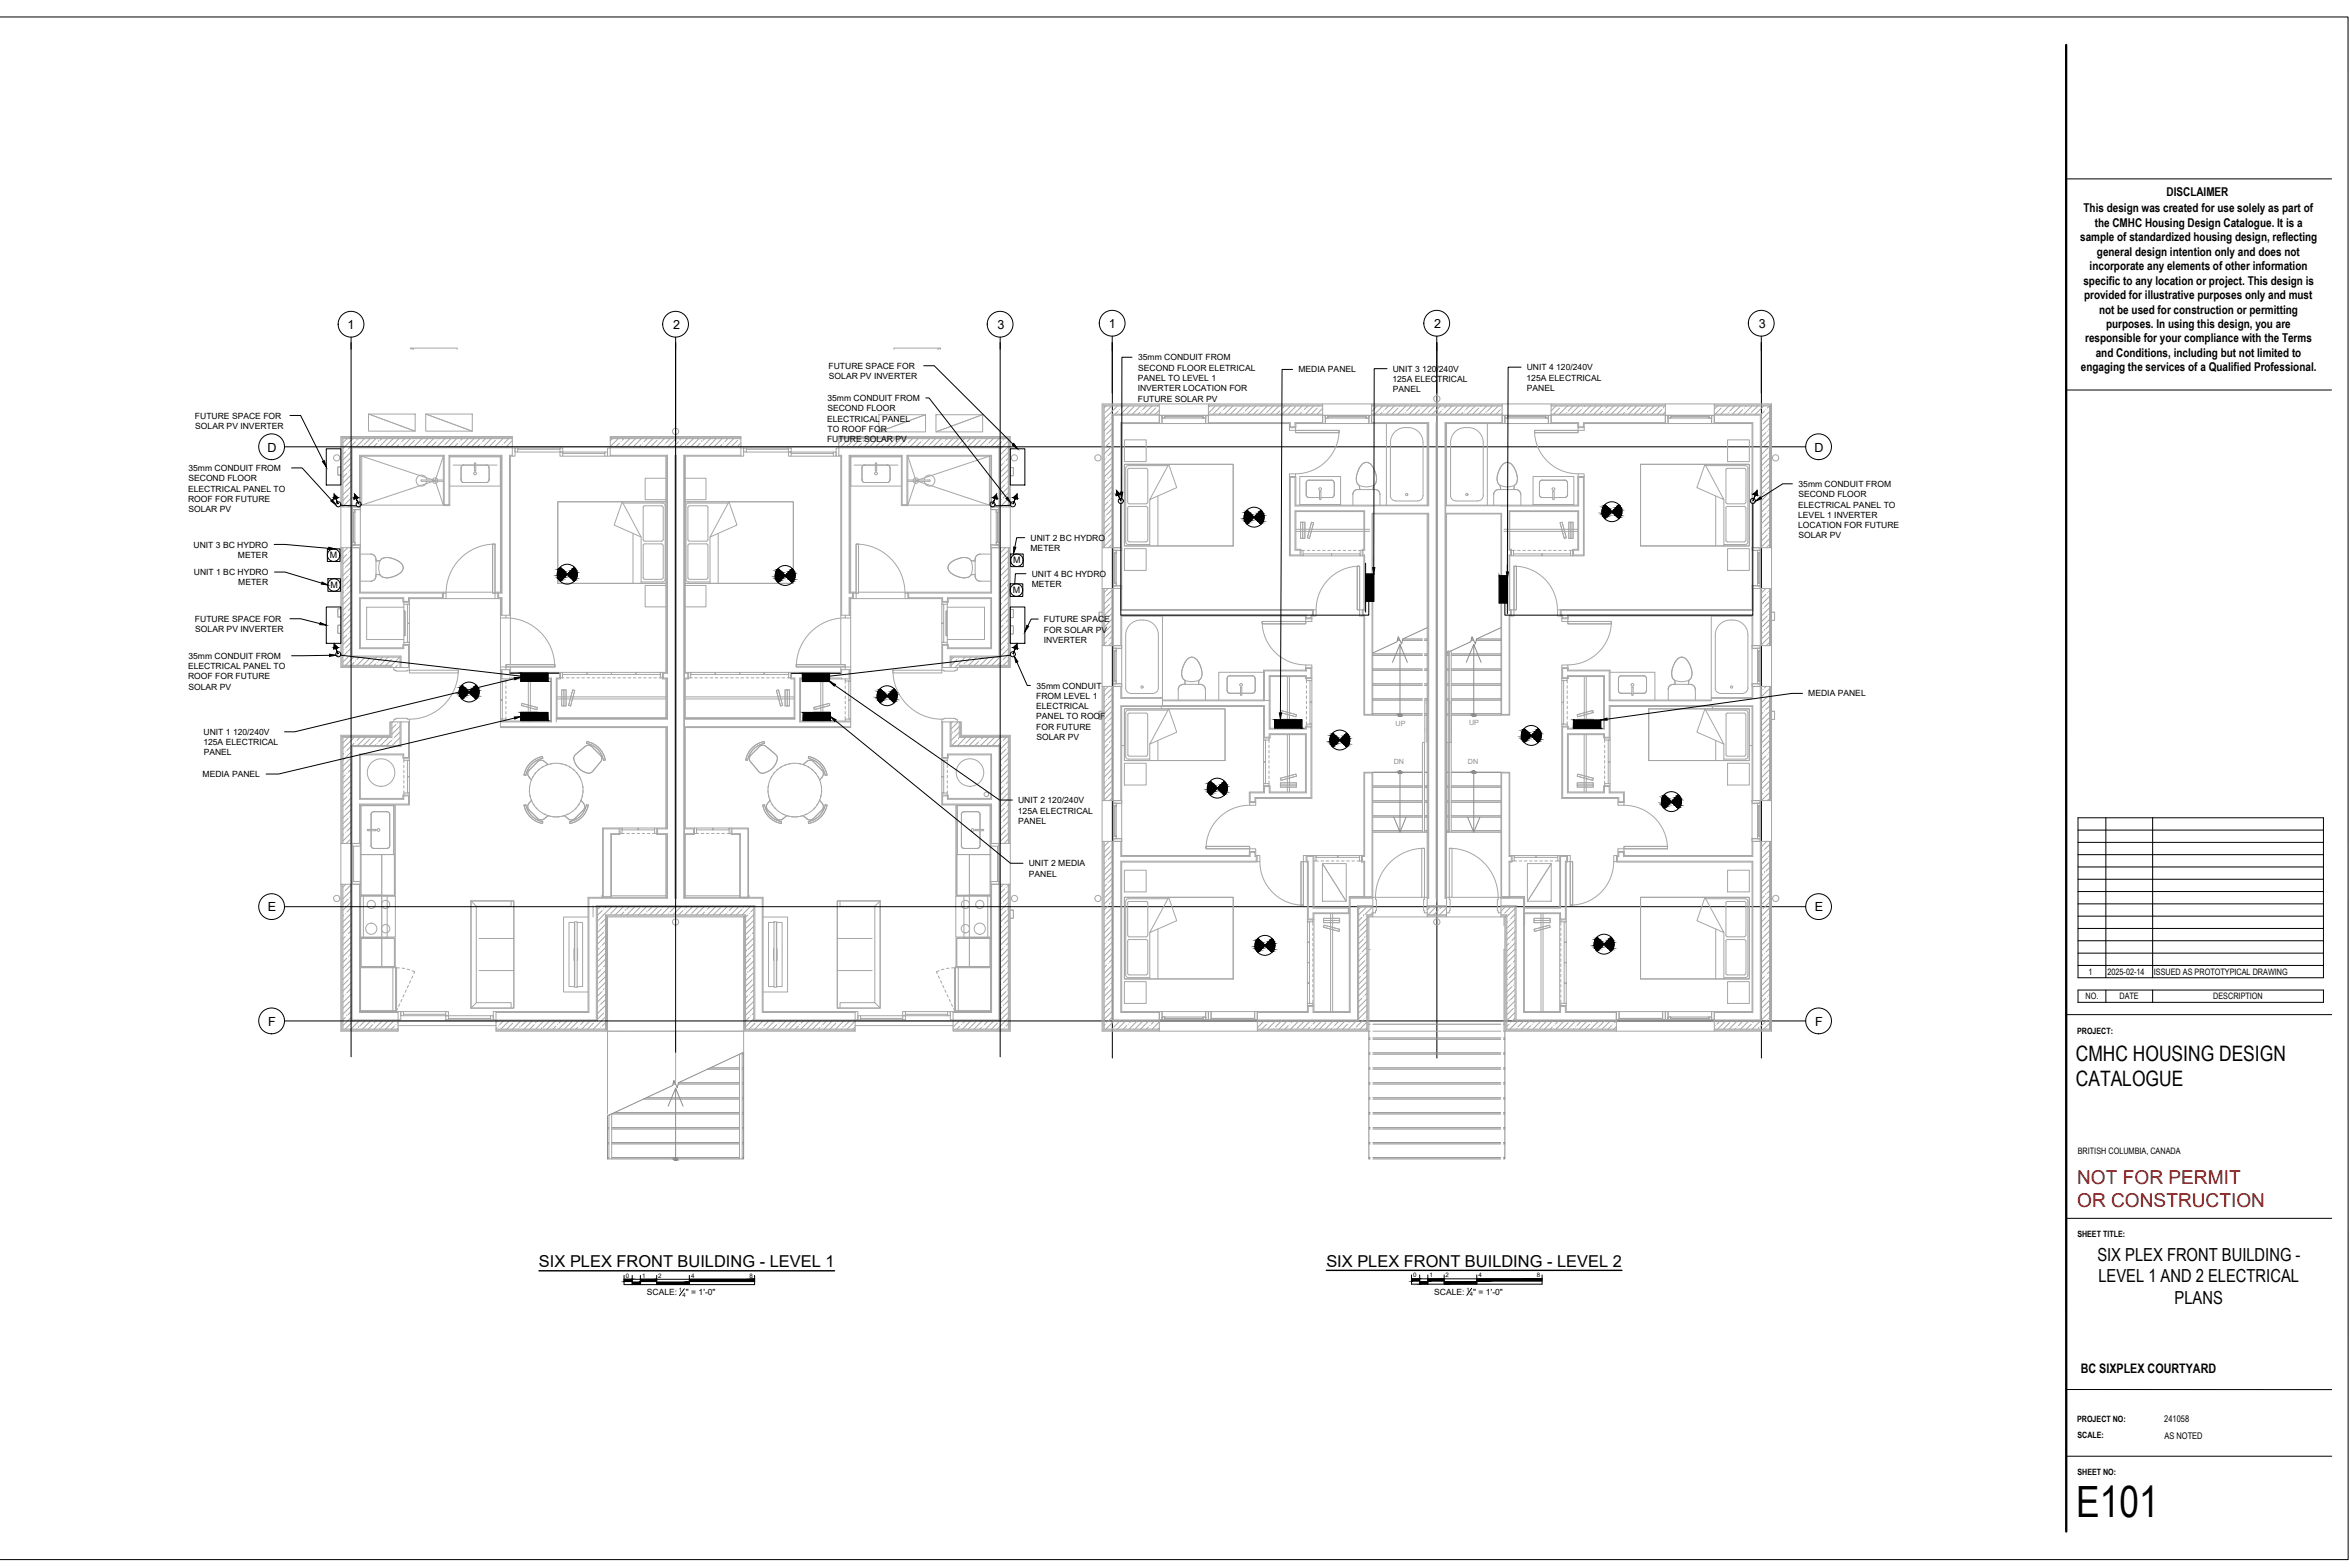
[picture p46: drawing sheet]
<svg xmlns="http://www.w3.org/2000/svg" width="914mm" height="610mm" viewBox="0 0 914 610" stroke-linecap="round" stroke-linejoin="round" font-family="sans-serif">
<defs><g id="words">
<text font-size="16.8" x="807.9" y="590.3">E101</text>
<g font-size="8.3">
<text x="807.7" y="412.8">CMHC HOUSING DESIGN</text>
<text x="807.7" y="422.4">CATALOGUE</text>
</g>
<g font-size="7.4" fill="#f00">
<text x="808.2" y="460.8">NOT FOR PERMIT</text>
<text x="808.2" y="469.7">OR CONSTRUCTION</text>
</g>
<g font-size="7">
<text x="816.1" y="490.5">SIX PLEX FRONT BUILDING -</text>
<text x="816.5" y="498.9">LEVEL 1 AND 2 ELECTRICAL</text>
<text x="846.2" y="507.2">PLANS</text>
</g>
<g font-size="6.4">
<text x="209.7" y="493">SIX PLEX FRONT BUILDING - LEVEL 1</text>
<text x="516.1" y="492.8">SIX PLEX FRONT BUILDING - LEVEL 2</text>
</g>
<text font-size="5.1" x="809.6" y="534.2">BC SIXPLEX COURTYARD</text>
<g font-size="4.9">
<text x="135.3" y="128">1</text>
<text x="261.9" y="128">2</text>
<text x="388.2" y="128">3</text>
<text x="431.4" y="127.6">1</text>
<text x="558.1" y="127.6">2</text>
<text x="684.3" y="127.6">3</text>
<text x="104.1" y="175.7">D</text>
<text x="706.1" y="175.7">D</text>
<text x="104.3" y="354.6">E</text>
<text x="706.2" y="354.6">E</text>
<text x="104.3" y="399">F</text>
<text x="706.3" y="399">F</text>
</g>
<g font-size="4.7">
<text x="843" y="76.3">DISCLAIMER</text>
<text x="810.7" y="82.5">This design was created for use solely as part of</text>
<text x="815.1" y="88.1">the CMHC Housing Design Catalogue. It is a</text>
<text x="809.4" y="93.8">sample of standardized housing design, reflecting</text>
<text x="815.9" y="99.4">general design intention only and does not</text>
<text x="813.1" y="105.1">incorporate any elements of other information</text>
<text x="810.7" y="110.7">specific to any location or project. This design is</text>
<text x="810.9" y="116.3">provided for illustrative purposes only and must</text>
<text x="816.7" y="122">not be used for construction or permitting</text>
<text x="819.5" y="127.6">purposes. In using this design, you are</text>
<text x="811.4" y="133.2">responsible for your compliance with the Terms</text>
<text x="815.5" y="138.9">and Conditions, including but not limited to</text>
<text x="809.7" y="144.5">engaging the services of a Qualified Professional.</text>
</g>
<g font-size="3.6">
<text x="842.1" y="553.3">241058</text>
<text x="842.2" y="559.9">AS NOTED</text>
</g>
<g font-size="3.5">
<text x="128.4" y="217.2">M</text>
<text x="394.3" y="219.2">M</text>
<text x="128.6" y="228.8">M</text>
<text x="394.1" y="230.8">M</text>
</g>
<g font-size="3.4">
<text x="812.6" y="379.2">1</text>
<text x="820" y="379.2">2025-02-14</text>
<text x="838.1" y="379.2">ISSUED AS PROTOTYPICAL DRAWING</text>
<text x="811.5" y="388.8">NO.</text>
<text x="824.7" y="388.8">DATE</text>
<text x="861.2" y="388.8">DESCRIPTION</text>
<text x="808.2" y="402.1">PROJECT:</text>
<text x="808.5" y="449.1">BRITISH COLUMBIA, CANADA</text>
<text x="808.3" y="481.4">SHEET TITLE:</text>
<text x="808.3" y="553.2">PROJECT NO:</text>
<text x="808.4" y="559.5">SCALE:</text>
<text x="808.4" y="573.7">SHEET NO:</text>
</g>
<g font-size="3.3">
<text x="322.4" y="143.5">FUTURE SPACE FOR</text>
<text x="442.8" y="140.2">35mm CONDUIT FROM</text>
<text x="322.5" y="147.5">SOLAR PV INVERTER</text>
<text x="442.7" y="148.2">PANEL TO LEVEL 1</text>
<text x="442.8" y="144.2">SECOND FLOOR ELETRICAL</text>
<text x="505.2" y="144.9">MEDIA PANEL</text>
<text x="541.8" y="148.6">125A ELECTRICAL</text>
<text x="542" y="144.7">UNIT 3 120/240V</text>
<text x="594" y="148.1">125A ELECTRICAL</text>
<text x="594.1" y="144.1">UNIT 4 120/240V</text>
<text x="321.9" y="156">35mm CONDUIT FROM</text>
<text x="442.7" y="152.2">INVERTER LOCATION FOR</text>
<text x="542" y="152.6">PANEL</text>
<text x="594.1" y="152.1">PANEL</text>
<text x="321.9" y="160">SECOND FLOOR</text>
<text x="442.7" y="156.2">FUTURE SOLAR PV</text>
<text x="75.9" y="162.9">FUTURE SPACE FOR</text>
<text x="76" y="166.9">SOLAR PV INVERTER</text>
<text x="321.8" y="164">ELECTRICAL PANEL</text>
<text x="321.8" y="172">FUTURE SOLAR PV</text>
<text x="322" y="168.1">TO ROOF FOR</text>
<text x="73.3" y="183.2">35mm CONDUIT FROM</text>
<text x="73.2" y="191.3">ELECTRICAL PANEL TO</text>
<text x="73.3" y="187.2">SECOND FLOOR</text>
<text x="699.8" y="189.4">35mm CONDUIT FROM</text>
<text x="73.2" y="195.3">ROOF FOR FUTURE</text>
<text x="699.7" y="197.4">ELECTRICAL PANEL TO</text>
<text x="699.8" y="193.4">SECOND FLOOR</text>
<text x="73.3" y="199.3">SOLAR PV</text>
<text x="699.7" y="201.4">LEVEL 1 INVERTER</text>
<text x="699.7" y="205.4">LOCATION FOR FUTURE</text>
<text x="699.8" y="209.5">SOLAR PV</text>
<text x="75.3" y="213">UNIT 3 BC HYDRO</text>
<text x="401" y="210.4">UNIT 2 BC HYDRO</text>
<text x="401" y="214.4">METER</text>
<text x="92.6" y="217">METER</text>
<text x="75.4" y="223.8">UNIT 1 BC HYDRO</text>
<text x="92.7" y="227.8">METER</text>
<text x="401.4" y="224.4">UNIT 4 BC HYDRO</text>
<text x="401.5" y="228.4">METER</text>
<text x="75.9" y="241.9">FUTURE SPACE FOR</text>
<text x="76" y="245.9">SOLAR PV INVERTER</text>
<text x="406.2" y="242.1">FUTURE SPACE</text>
<text x="406.1" y="250.1">INVERTER</text>
<text x="406.2" y="246.1">FOR SOLAR PV</text>
<text x="73.3" y="256.3">35mm CONDUIT FROM</text>
<text x="73.2" y="260.3">ELECTRICAL PANEL TO</text>
<text x="73.2" y="264.3">ROOF FOR FUTURE</text>
<text x="73.3" y="268.4">SOLAR PV</text>
<text x="403.3" y="267.8">35mm CONDUIT</text>
<text x="403.2" y="271.9">FROM LEVEL 1</text>
<text x="403.2" y="275.9">ELECTRICAL</text>
<text x="703.6" y="270.9">MEDIA PANEL</text>
<text x="403.2" y="279.9">PANEL TO ROOF</text>
<text x="79.2" y="285.9">UNIT 1 120/240V</text>
<text x="403.2" y="283.9">FOR FUTURE</text>
<text x="403.3" y="287.9">SOLAR PV</text>
<text x="79.1" y="289.9">125A ELECTRICAL</text>
<text x="79.2" y="293.9">PANEL</text>
<text x="78.8" y="302.3">MEDIA PANEL</text>
<text x="396.1" y="316.5">125A ELECTRICAL</text>
<text x="396.2" y="312.5">UNIT 2 120/240V</text>
<text x="396.2" y="320.4">PANEL</text>
<text x="400.3" y="337.1">UNIT 2 MEDIA</text>
<text x="400.3" y="341">PANEL</text>
<text x="251.7" y="503.9">SCALE:</text>
<text x="266.9" y="503.9">&quot; = 1'-0&quot;</text>
<text x="558" y="503.8">SCALE:</text>
<text x="573.2" y="503.8">&quot; = 1'-0&quot;</text>
</g>
<g font-size="2.8" fill="#8d8d8d">
<text x="571.6" y="282">UP</text>
<text x="543" y="282.6">UP</text>
<text x="542.3" y="297.2">DN</text>
<text x="571.2" y="297.1">DN</text>
</g>
<g font-size="2.4">
<text x="243.5" y="497">0</text>
<text x="249.9" y="497">1</text>
<text x="256.1" y="497">2</text>
<text x="268.9" y="497">4</text>
<text x="291.6" y="497">8</text>
<text x="549.9" y="496.8">0</text>
<text x="556.3" y="496.8">1</text>
<text x="562.5" y="496.8">2</text>
<text x="575.3" y="496.8">4</text>
<text x="598" y="496.8">8</text>
</g>
<g font-size="2.3">
<text x="264.2" y="502.7">1</text>
<text x="570.6" y="502.5">1</text>
<text x="265.6" y="504.4">4</text>
<text x="572" y="504.2">4</text>
</g>
</g></defs>
<!-- layer: X-ARCH$0$S-GRID-IDEN -->
<g fill="none" stroke="#000" stroke-width=".39">
<circle cx="136.6" cy="126.1" r="5"/>
<circle cx="262.9" cy="126.1" r="5"/>
<circle cx="389.1" cy="126.1" r="5"/>
<circle cx="432.8" cy="125.8" r="5"/>
<circle cx="559" cy="125.8" r="5"/>
<circle cx="685.3" cy="125.8" r="5"/>
<circle cx="105.7" cy="173.8" r="5"/>
<circle cx="707.6" cy="173.8" r="5"/>
<circle cx="105.7" cy="352.7" r="5"/>
<circle cx="707.6" cy="352.7" r="5"/>
<circle cx="105.7" cy="397.1" r="5"/>
<circle cx="707.6" cy="397.1" r="5"/>
</g>
<!-- layer: X-ARCH$0$A-FLOR -->
<g fill="none" stroke="#a6a6a6" stroke-width=".39">
<path d="M199.3 173.8h38.1M288.3 173.8h38.1M451.9 274.8v1M666.3 274.8v1M436.5 290h1M680.7 290h1M534.2 300.4h19.3M554.3 300.4h1M562.9 300.4h1M564.7 300.4h19.3M525 355.4v4.5M530.7 348.7h-5.7v4.2"/>
<path d="M585.2 356.7v3.4M587.5 348.7h5.7v4.2M593.2 355.4l-.1 4.7M585.2 369.4v31.8h-.2M154.9 397.2h38.1M332.7 397.2h38.1M532.6 401.2h.5M534.2 401.2h49.7"/>
</g>
<!-- layer: X-ARCH$0$A-WALL -->
<g fill="none" stroke="#a6a6a6" stroke-width=".39">
<path d="M451.1 157.6h-21.9v55.5M451.1 157.9h-21.5v55.2M451.1 157.1h19.1M470.2 157.6h44.4M470.2 157.9h44.4M514.6 157.1h19.1M533.7 157.6h50.8M533.7 157.9h50.8M584.5 157.1h19M603.5 157.6h44.5M603.5 157.9h44.5M648 157.1h19"/>
<path d="M667 157.9h21.6v55.2M667 157.6h21.9v55.5M172.5 177.5h-32.3v19.7M175 177.5h19.7M195.1 177.1v53.6M198.6 177.5h.7v-7.7h-66.7v27.4h4.4M199.3 170.6h-65.9v26.6M199.3 173.8h-62.7v23.4M199.3 170.3h-66.3v26.9M199.3 174.2h-62.3v23M199.3 177.1h-1.1v62.3M237.4 177.1h22.3v84.8h-1.6v1.9h1.6v16h-43.2"/>
<path d="M237.4 170.3h50.9M237.4 174.2h50.9M237.4 173.8h50.9M237.4 170.6h50.9M259.4 177.1v84.8M262.6 177.1h.5v172.3h-.5zM266.3 177.1v102.4h43M288.3 177.1h-22.2v172.3h30.5v44.5h36.1M326.4 174.2h62.3v23h4.4v-27.4h-66.7v7.7h.8M326.4 170.3h66.3v26.9M326.4 170.6h65.9v26.6M326.4 173.8h62.8v23.4"/>
<path d="M326.4 177.1h1.1v62.3M330.7 177.1v53.6M331 177.5h19.7M353.2 177.5h32.3v19.7M451.1 164.4h-15v48.7M451.1 161.1h-18.3v52M451.1 161.5h-17.9v51.6M470.2 161.1h44.4M470.2 161.5h44.4M470.2 164.4h31.9v1.6h1.8v-1.6h10.7M501.7 164.8h-31.5v-7.7h44.4v7.7h-10.4M533.7 164.4h22.2v32.4h-52v-11.1h-1.8v30.2h3.8v-1.9h-2v-15.3h27.1v15.3h-.6v1.9h.6v21.5h-.6v1.9h.6v38.6h2.9v-78.2h22v149.7h-.6"/>
<path d="M533.7 161.1h50.8M533.7 161.5h50.8M555.6 164.4v32.4M558.8 164.4h.6v185h-.6zM562.5 164.4v185M584.5 164.4h-22.2v185h.6M603.5 164.4h10.8v1.6h1.8v-1.6h31.9M603.5 161.1h44.5M603.5 161.5h44.5M613.9 164.8h-10.4v-7.7h44.5v7.7h-31.6M667 161.1h18.4v52M667 164.4h15v48.7"/>
<path d="M667 161.5h18l-.1 51.6h4.4v-56h-22.3v7.7h14.7v48.3M132.6 197.2v62.4l26.7 .1v-7.7M139.9 197.2v-20.1h32.9v19.2h1.9v-19.2h20.6v53.6h-1.3v1.8h1.3v6.9M385.8 197.2v-20.1h-32.9v19.2h-1.9v-19.2h-20.6v53.6h1.3v1.8h-1.3v6.9M393.1 197.2v15.9M555.3 196.5v-31.7h-21.6v-7.7h50.8v7.7h-21.6v31.7M555.3 199.9v149.2M555.6 199.7v149.7M562.5 196.8l51.8 .1v-11.2h1.8v30.2h-3.8v-1.9h2v-15.3h-27.1v15.3h.6v1.9h-.6v21.5h.5v1.9h-.5v38.6h-2.9v-78.2h-21.8M562.9 199.9v149.2M132.6 213.1h4.4M133 213.1v46.1h19.1v.5"/>
<path d="M133.4 213.1v45.7h19.1v.9M136.6 213.1v42.6h19.1v4M137 213.1v42.1h19v4.5M139.9 213.1v17.6h32.3v1.8h-13.2v1.5h-1.9v-1.5h-17.2v19.8h17.2v-1.3h1.9v8.7M140.2 213.1v17.3M385.5 213.1v17.3M385.8 213.1v17.6h-32.2v1.8h13.2v1.5h1.8v-1.5h17.2v19.8h-17.2v-1.3h-1.8v8.7M389.2 213.1v42.6h-19.1v4M392.3 213.1v45.7h-19v.9M392.7 213.1v46.1h-19v.5M428.8 213.1v15.8M433.3 213.1h-4.5v-56h22.3v7.7h-14.6v48.3"/>
<path d="M689.3 213.1v15.8M140.2 232.9v19.1h16.6M194.7 232.9h.4M194.7 230.4h.4M195.1 232.5v6.9M330.7 232.9h.3M330.7 230.4h.3M330.7 232.5v6.9M385.5 232.9v19.1h-16.5M429.2 228.9v22.3M429.6 228.9v22.3M432.8 228.9v22.3"/>
<path d="M433.2 228.9v22.3M433.3 228.9h-4.5v22.3h4.5M436.1 228.9v8.5h74.6v1.9h-.6v1.1h-1.8v-1.1h-72.2v11.9M436.5 228.9v8.2M436.5 239.6v11.6M681.7 228.9v8.2M681.7 239.6v11.6M682 228.9v8.5h-74.6v1.9h.6v1.1h1.9v-1.1h72.1v11.9M684.9 228.9h4.4v22.3h-4.4zM685.4 228.9v22.3M688.6 228.9v22.3M688.9 228.9v22.3"/>
<path d="M366.5 252v7.7l26.6-.1v-46.5h-4.4v42.1h-19v4.5M428.8 251.2v15.8M689.3 251.2v15.8M195.1 260.5v3.6M195.3 260.5v3.6M198.2 260.5v1.4h19.6v1.9h-1.3v17M198.2 264.1v-.3h16.4v17h-19.9M216.7 279.2v.3M259.1 264.1v15.1M259.4 263.8v15.7h-42.9M266.3 261.9h1.3v1.9h-1.3M266.7 261.6v-84.1h21.6v-7.7h-50.9v7.7h21.7v84.1"/>
<path d="M266.7 264.1v15.1M327.5 260.5v1.4h-19.5v1.9h1.3v16h-43v69.6M327.5 264.1v-.3h-16.4v17h19.9M330.4 260.5v3.6M330.7 260.5v3.6M429.2 267v44.4M429.6 267v44.4M432.8 267v44.4M433.2 267v44.4M433.3 267h-4.5v44.4h4.5M436.1 267v4.7h16.2M436.5 267v4.4"/>
<path d="M436.5 274.8v36.6M452.3 274.6h-16.2v36.8M452.3 272.6h39.7v-11.6h16.3v-.9h1.8v3.6h-1.8v-.9h-14.4v20.8h14.4v-.8h1.8v27.5h-21.8v1.6h-1.8v-3.5h5.5v-2.4h1.9v2.4h14.4v-22.9h-14.4v1.3h-1.9v-12.3h-39.7M665.9 272.3v.3h-39.7v-11.6h-16.3v-.9h-1.9v3.6h1.9v-.9h14.4v20.8h-14.4v-.8h-1.9v27.5h21.9v1.6h1.8v-3.5h-5.5v-2.4h-1.9v2.4h-14.4v-22.9h14.4v1.3h1.9v-12.3l55.8 .1v36.8M681.7 267v4.4M681.7 274.8v36.6M682 267v4.7h-16.1M684.9 267h4.4v44.4h-4.4zM685.4 267v44.4M688.6 267v44.4M688.9 267v44.4M152.1 280.8v5.7h-19.1v41.6"/>
<path d="M152.5 280.8v6.1h-19.1v41.2M155.7 280.8v9.2h-19.1v38.1M156 280.8v9.6h-19v37.7M156.8 293.7h-16.6v16.9M159 280.8v13.9h-1.9v-1.4h-17.2v17.6h17.2v-1.3h1.9v3.2h-19.1v15.3M159.3 293.7v-12.9h-7.6v5.2h-19.1v42.1h4.4M194.7 282.7h65v39.8h-3.8v1.8h3.8v25.1h-30.5v44.5h-36.2M259.1 283v39.1M259.4 282.7v39.8M266.3 282.7h64.7M266.7 283v39.1M366.8 280.8v13.9h1.8v-1.4h17.2v17.6h-17.2v-1.3h-1.8v3.2h19v15.3"/>
<path d="M369 293.7h16.5v16.9M369.7 280.8v9.6h19v37.7h4.4v-42.1h-19v-5.2h-7.6v12.9M370.1 280.8v9.2h19.1v38.1M373.3 280.8v6.1h19v41.2M373.7 280.8v5.7h19v41.6M140.2 313.1v15M385.5 313.1v15M428.8 311.4v15.9M531 300.7h2.9v48.1h-2.9v-13.8h-.9v-1.8h.9zM584.3 300.7h2.9v32.5h.9v1.8h-.9v14h-2.9zM689.3 311.4v15.9M132.6 328.1v73.1h22.3v-7.7h-14.7v-49.5"/>
<path d="M234.7 322.5h6.2v1.8h-3.2v24.5h-3zM237.7 324.6h.2M259.1 324.6v24.5h-30.3v44.4h-35.8v7.7h43.4v-44.5M259.4 324.3v25.1M266.3 322.5h3.6v1.8h-3.6M266.7 324.6v24.5h30.2v44.4h35.8v7.7h-43.4v-44.5M284.8 322.5h6.2v26.5h-2.9v-24.7h-3.3zM287.8 324.6h.3M393.1 328.1v15.9M429.2 327.3v73.5h21.9M429.6 327.3v73h21.5M432.8 327.3v69.9h18.3"/>
<path d="M433.2 327.3v69.5h17.9M433.3 327.3h-4.5v73.9h103.8v-44.5h-.4M436.1 327.3v5.9h50.4v-1.6h1.8v1.6h.5v1.8h-52.7v58.9h15M436.5 335.4v58.1h14.6v7.7M436.5 327.3v5.5M508.6 333.2h2.3v20.1h13.8v1.8h-13.8v2.4h-1.8v-22.5h-.5zM530.7 332.8h.3M530.7 335.4h.3M587.2 332.8h.3M587.2 335.4h.3M681.7 335.4v58.1h-14.7v7.7M681.7 327.3v5.5"/>
<path d="M682 327.3v5.9h-50.3v-1.6h-1.8v1.6h-.6v1.8h52.7v58.9h-15M685.4 327.3v69.9h-18.4M688.6 327.3v73h-21.6M688.9 327.3v73.5h-21.9M132.6 344h4.4M133 344v56.8h21.9M133.4 344v56.3h21.5M136.6 344v53.2h18.3M137 344v52.8h17.9M139.9 344v49.9h15M230.8 352.3v4.4M236 356.7h53.7"/>
<path d="M385.5 344v49.5h-14.7v7.7h22.3v-57.2h-4.4v52.8h-17.9M385.8 344v49.9h-15M389.2 344v53.2h-18.4M392.3 344v56.3h-21.5M392.7 344v56.8h-21.9M525 359.9v33.6h-13.7M525 349.1h5.7M532.6 356.7h53M534.2 349.4h-8.8v44.5h-14.5v-2.4h-1.8v2.4h-19.9M534.2 356.3h-2v44.5h-43M534.2 355.9h-2.4v44.4h-42.6M534.2 352.7h-5.5v44.5h-39.5"/>
<path d="M534.2 352.3h-6v44.5h-39M534.2 355.1v1.6M535.2 349.1h18M555.3 356.3h7.6M555.3 352.3h7.6M555.3 352.7h7.6M555.3 355.9h7.6M555.3 355.1v1.6M562.9 355.1v1.6M565 349.1h18M584 355.9h2.3v44.4h42.6M584 352.7h5.5v44.5h39.4"/>
<path d="M584 349.1h9.1v44.4h13.8M584 352.3h5.9v44.5h39M584 355.1v1.6M584 349.4h8.8v44.5h14.4v-2.4h1.9v2.4h19.8M584 356.3h1.9v44.5h43M584.3 348.8h2.9M585.6 356.7v44.5h103.7v-73.9h-4.4l.1 69.5h-18M585.6 356.7h.3M593.2 353.3h14v-20.1h2.4v1.8h-.5v22.5h-1.9v-2.4h-14M193 396.8h39v-44.5h61.7v44.5h39M193 397.2h39.5v-44.5h60.8v44.5h39.4M508.7 393.5h-19.5v7.7"/>
<path d="M609.4 393.5h19.5v7.7M193 400.3h42.6v-44.4h54.5v44.4h42.6M193 400.8h43v-44.5h53.7v44.5h43"/>
</g>
<!-- layer: X-ARCH$0$A-WALL-PATT -->
<g fill="none" stroke="#a6a6a6" stroke-width=".39">
<path d="M430.3 157.9l-.7 .7M432.5 157.9l-2.5 2.5M434.8 157.9l-5.2 5.2M435.1 159.9l-1.3 1.2M435.7 159.3h.1M437 157.9l-.8 .8M439.3 157.9l-3.2 3.2M441.2 158.2l-2.8 2.8M443.8 157.9l-3.2 3.2M444.1 159.9h.1M446 157.9l-1.4 1.4M448.3 157.9l-3.2 3.2"/>
<path d="M449.7 158.7l-2.4 2.4M450.3 158.2h.1M451.1 159.6l-1.5 1.5M470.7 157.9l-.5 .6M472.7 158.2l-2.5 2.5M475.2 157.9l-3.2 3.2M475.5 159.9h.1M477.4 157.9l-1.4 1.4M479.7 157.9l-3.2 3.2M481.1 158.7l-2.4 2.4M481.7 158.2h.1M484.2 157.9l-3.2 3.2"/>
<path d="M486.4 157.9l-1.9 2M488.7 157.9l-3.2 3.2M489.5 159.3l-1.8 1.8M490.1 158.7h.1M490.9 157.9l-.3 .3M493.1 157.9l-3.1 3.2M495.4 157.9l-2.5 2.5M497.6 157.9l-3.1 3.2M498 159.9l-1.3 1.2M498.5 159.3h.1M499.9 157.9l-.8 .8M502.2 157.9l-3.2 3.2"/>
<path d="M504.1 158.2l-2.8 2.8M506.6 157.9l-3.1 3.2M506.9 159.9h.1M508.9 157.9l-1.4 1.4M511.1 157.9l-3.1 3.2M512.5 158.7l-2.3 2.4M513.1 158.2h.1M514.6 158.9l-2.2 2.2M535.6 158.2l-1.9 1.9M538.1 157.9l-3.2 3.2M538.4 159.9h.1M540.3 157.9l-1.4 1.4"/>
<path d="M542.5 157.9l-3.1 3.2M544 158.7l-2.4 2.4M544.5 158.2h.1M547 157.9l-3.1 3.2M549.3 157.9l-2 2M551.5 157.9l-3.2 3.2M552.4 159.3l-1.8 1.8M553 158.7h.1M553.8 157.9l-.3 .3M556 157.9l-3.2 3.2M558.2 157.9l-2.4 2.5M560.5 157.9l-3.2 3.2"/>
<path d="M560.8 159.9l-1.2 1.2M561.4 159.3h.1M562.7 157.9l-.8 .8M565 157.9l-3.2 3.2M567 158.2l-2.8 2.8M569.5 157.9l-3.2 3.2M569.8 159.9h.1M571.8 157.9l-1.4 1.4M574 157.9l-3.2 3.2M575.4 158.7l-2.3 2.4M576 158.2h.1M578.5 157.9l-3.2 3.2"/>
<path d="M580.7 157.9l-1.9 2M583 157.9l-3.2 3.2M583.8 159.3l-1.8 1.8M584.4 158.7h.1M605.4 157.9l-1.9 2M606.8 158.7l-2.3 2.4M607.4 158.2h.1M609.9 157.9l-3.2 3.2M612.1 157.9l-1.9 2M614.4 157.9l-3.2 3.2M615.3 159.3l-1.8 1.8M615.8 158.7h.1"/>
<path d="M616.6 157.9l-.2 .3M618.9 157.9l-3.2 3.2M621.1 157.9l-2.5 2.5M623.4 157.9l-3.2 3.2M623.7 159.9l-1.3 1.2M624.2 159.3h.1M625.6 157.9l-.8 .8M627.9 157.9l-3.2 3.2M629.8 158.2l-2.8 2.8M632.4 157.9l-3.2 3.2M632.7 159.9h.1M634.6 157.9l-1.4 1.4"/>
<path d="M636.9 157.9l-3.2 3.2M638.3 158.7l-2.4 2.4M638.9 158.2h.1M641.3 157.9l-3.1 3.2M643.6 157.9l-2 2M645.8 157.9l-3.1 3.2M646.7 159.3l-1.8 1.8M647.3 158.7h.1M648 158l-.2 .2M668.3 157.9l-1.3 1.3M669.7 158.7l-2.4 2.4M670.3 158.2h.1"/>
<path d="M672.8 157.9l-3.2 3.2M675 157.9l-1.9 2M677.2 157.9l-3.1 3.2M678.1 159.3l-1.8 1.8M678.7 158.7h.1M679.5 157.9l-.3 .3M681.7 157.9l-3.1 3.2M684 157.9l-2.5 2.5M686.2 157.9l-3.2 3.2M686.6 159.9l-1.3 1.2M687.1 159.3h.1M688.5 157.9l-.8 .8"/>
<path d="M134.4 175.8l-1 .9M135 175.2h.1M135 170.6l-1.6 1.7M136.6 175.8l-3.2 3.2M136.6 178.1l-2.8 2.7M137.3 170.6l-3.9 3.9M138.3 171.8l-2.8 2.9M138.9 171.3h.1M139.5 170.6l-.1 .1M141.1 173.5h.1M141.8 170.6l-3.2 3.2M144 170.6l-2.3 2.4"/>
<path d="M146.3 170.6l-3.2 3.2M146.7 172.4l-1.4 1.4M147.3 171.8h.1M148.5 170.6l-.6 .7M150.7 170.6l-3.1 3.2M152.9 170.7l-2.8 2.8M155.2 173l-.9 .8M155.2 170.6l-3.1 3.2M155.7 172.4h.1M157.5 170.6l-1.2 1.2M159.7 170.6l-3.2 3.2M161.3 171.3l-2.5 2.5"/>
<path d="M161.9 170.7h.1M163.6 173.5l-.3 .3M164.2 172.9l-.1 .1M164.2 170.6l-3.2 3.2M166.5 170.6l-1.8 1.8M168.7 170.6l-3.2 3.2M169.8 171.8l-2 2M170.3 171.3h.1M170.9 170.6v.1M172.6 173.5h.1M173.2 170.6l-3.2 3.2M175.4 170.6l-2.3 2.4"/>
<path d="M177.7 170.6l-3.2 3.2M178.2 172.4l-1.5 1.4M178.7 171.8h.1M179.9 170.6l-.6 .7M182.2 170.6l-3.2 3.2M184.4 170.7l-2.9 2.8M186.6 173l-.8 .8M186.7 170.6l-3.2 3.2M187.2 172.4h.1M188.9 170.6l-1.2 1.2M191.2 170.6l-3.2 3.2M192.8 171.3l-2.6 2.5"/>
<path d="M193.3 170.7h.1M195 173.5l-.3 .3M195.6 172.9v.1M195.7 170.6l-3.2 3.2M197.9 170.6l-1.8 1.8M199.3 171.4l-2.3 2.4M199.3 173.7l-.1 .1M238.3 170.6l-.9 .9M240.5 170.6l-3.1 3.1M241 172.4l-1.4 1.4M241.6 171.8h.1M242.8 170.6l-.7 .7"/>
<path d="M245 170.6l-3.1 3.2M247.2 170.7l-2.8 2.8M249.5 173l-.9 .8M249.6 170.6l-3.2 3.2M250.1 172.4h-.1M251.8 170.6l-1.2 1.2M254 170.6l-3.1 3.2M255.7 171.3l-2.6 2.5M256.2 170.7h.1M257.9 173.5l-.3 .3M258.4 172.9v.1M258.5 170.6l-3.1 3.2"/>
<path d="M260.8 170.6l-1.8 1.8M263 170.6l-3.2 3.2M264 171.8l-1.9 2M264.6 171.3h.1M265.3 170.6l-.1 .1M266.9 173.5h.1M267.5 170.6l-3.2 3.2M269.7 170.6l-2.3 2.4M272 170.6l-3.2 3.2M272.5 172.4l-1.4 1.4M273 171.8h.1M274.2 170.6l-.6 .7"/>
<path d="M276.5 170.6l-3.2 3.2M278.6 170.7l-2.8 2.8M280.9 173l-.9 .8M281 170.6l-3.2 3.2M281.5 172.4h-.1M283.2 170.6l-1.2 1.2M285.5 170.6l-3.2 3.2M287.1 171.3l-2.6 2.5M287.7 170.7h-.1M288.3 172.3l-1.5 1.5M326.9 171.8l-.5 .6M327.5 171.3h.1"/>
<path d="M328.1 170.6l-.1 .1M329.7 173.5h.1M330.4 170.6l-3.2 3.2M332.6 170.6l-2.3 2.4M334.9 170.6l-3.2 3.2M335.3 172.4l-1.4 1.4M335.9 171.8h.1M337.1 170.6l-.6 .7M339.3 170.6l-3.1 3.2M341.5 170.7l-2.8 2.8M343.7 173l-.8 .8M343.8 170.6l-3.1 3.2"/>
<path d="M344.3 172.4h.1M346.1 170.6l-1.2 1.2M348.3 170.6l-3.2 3.2M349.9 171.3l-2.5 2.5M350.5 170.7h.1M352.2 173.5l-.3 .3M352.8 172.9l-.1 .1M352.8 170.6l-3.2 3.2M355 170.6l-1.7 1.8M357.3 170.6l-3.2 3.2M358.4 171.8l-2 2M358.9 171.3h.1"/>
<path d="M359.5 170.6v.1M361.1 173.5h.1M361.8 170.6l-3.2 3.2M364 170.6l-2.3 2.4M366.3 170.6l-3.2 3.2M366.8 172.4l-1.5 1.4M367.3 171.8h.1M368.5 170.6l-.6 .7M370.8 170.6l-3.2 3.2M373 170.7l-2.9 2.8M375.2 173l-.8 .8M375.3 170.6l-3.2 3.2"/>
<path d="M375.8 172.4h.1M377.5 170.6l-1.2 1.2M379.8 170.6l-3.2 3.2M381.4 171.3l-2.6 2.5M381.9 170.7h.1M383.6 173.5l-.3 .3M384.2 172.9v.1M384.3 170.6l-3.2 3.2M386.5 170.6l-1.8 1.8M388.7 170.6l-3.1 3.2M389.8 171.8l-2 2M390.4 171.3h.1"/>
<path d="M390.9 179.7h.1M391 170.6l-.1 .1M392 174.1l-2.8 2.8M392.3 178.3l-.8 .9M392.3 176l-3.1 3.2M392.3 171.5l-3.1 3.2M430 178.4l-.4 .4M430 169.4h.1M430.6 177.8h.1M431.2 163.8l-1.6 1.6M431.7 172.3l-2.1 2M431.8 163.2l-.1 .1"/>
<path d="M432.3 171.7h.1M432.8 164.4l-3.2 3.2M432.8 168.9l-3.2 3.2M432.8 173.4l-3.2 3.2M432.8 177.9l-3.2 3.2M432.8 166.7l-2.2 2.2M432.8 162.2l-.5 .5M432.8 175.6l-1.6 1.7M443.5 160.4l-.7 .7M474.9 160.4l-.6 .7M483.4 161l-.2 .1M483.9 160.4h.1"/>
<path d="M492.4 161h-.1M506.3 160.4l-.6 .7M537.8 160.4l-.7 .7M546.2 161l-.1 .1M546.8 160.4h.1M555.2 161h.1M569.2 160.4l-.6 .7M577.6 161v.1M578.2 160.4h.1M584.5 160.9l-.2 .2M609.1 161l-.1 .1M609.6 160.4h.1"/>
<path d="M618.1 161h.1M632.1 160.4l-.7 .7M640.5 161l-.1 .1M641.1 160.4h.1M648 160.3l-.9 .8M672 161l-.2 .1M672.5 160.4h.1M680.9 161h.1M685.4 174.5h.1M685.4 165.5h.1M686 173.9h.1M687.1 168.3l-1.7 1.8"/>
<path d="M687.7 176.7l-2.3 2.3M687.7 167.7v.1M688.2 176.1h.1M688.6 160.1l-3.2 3.2M688.6 164.6l-3.2 3.2M688.6 169.1l-3.2 3.2M688.6 173.6l-3.2 3.2M688.6 178.1l-3.2 3.2M688.6 166.9l-.4 .3M688.6 171.4l-2 2M688.6 162.4l-2.6 2.5M133.9 189.8h-.1"/>
<path d="M135 184.2l-1.6 1.5M135.5 192.6l-2.1 2.1M135.6 183.6h-.1M136.1 192v.1M136.6 182.5l-.5 .6M136.6 180.3l-3.2 3.2M136.6 184.8l-3.2 3.2M136.6 189.3l-3.2 3.1M136.6 193.8l-3.2 3.2M136.6 187l-2.2 2.2M136.6 196l-1.1 1.2M389.2 194.9h.1"/>
<path d="M389.3 185.8l-.1 .1M389.8 194.3h.1M390.4 180.3l-1.2 1.1M390.9 188.7l-1.7 1.8M391.5 197.1l-.1 .1M391.5 188.1h.1M392 196.5v.1M392.3 191.8l-1.9 1.9M392.3 180.5l-3.1 3.2M392.3 185l-3.1 3.2M392.3 189.5l-3.1 3.2M392.3 194l-3.1 3.2"/>
<path d="M392.3 187.3l-.3 .3M392.3 182.8l-2.5 2.5M430.6 186.8l-1 1M431.2 195.2l-1.6 1.6M431.2 186.3h.1M431.8 194.6l-.1 .1M432.3 180.7l-2.7 2.6M432.8 182.4l-3.2 3.1M432.8 186.9l-3.2 3.1M432.8 191.3l-3.2 3.2M432.8 195.8l-3.2 3.2M432.8 184.6l-1.1 1.1"/>
<path d="M432.8 198.1l-2.2 2.2M432.8 193.6l-.5 .5M432.8 189.1l-2.8 2.8M685.5 196.9h-.1M686 182.9l-.6 .6M686.6 191.3l-1.2 1.2M686.6 182.3h.1M687.1 199.7l-1.7 1.8M687.1 190.8h.1M687.7 199.1v.1M688.2 185.2l-2.8 2.8M688.6 182.6l-3.2 3.2"/>
<path d="M688.6 187.1l-3.2 3.1M688.6 191.6l-3.2 3.1M688.6 196.1l-3.2 3.2M688.6 198.3l-.4 .3M688.6 189.3l-.9 .9M688.6 180.3l-1.5 1.5M688.6 193.8l-2.6 2.6M135 215.6l-1.6 1.6M135.3 213.1l-1.9 1.8M135.5 215.1h.1M136.6 214l-.5 .5M136.6 216.2l-3.2 3.2"/>
<path d="M136.6 218.5l-2.2 2.2M389.2 217.3h.1M391.2 213.1l-2 2M391.5 219.5h.1M392.3 216.5l-3.1 3.1M392.3 218.7l-.3 .3M392.3 214.2l-2.5 2.5M430 209.8l-.4 .5M430.1 200.8l-.1 .1M430.6 209.3h.1M431.7 203.7l-2.1 2M432.3 212.1l-1 1"/>
<path d="M432.3 203.1h.1M432.8 200.3l-3.2 3.2M432.8 204.8l-3.2 3.2M432.8 209.3l-3.2 3.2M432.8 207.1l-1.6 1.6M685.4 205.9v.1M686 205.3v.1M687.7 208.2l-2.3 2.3M688.3 207.6h-.1M688.6 200.6l-3.2 3.2M688.6 205.1l-3.2 3.1M688.6 209.6l-3.2 3.1"/>
<path d="M688.6 211.8l-1.3 1.3M688.6 202.8l-2 2M133.8 230.2l-.4 .4M133.8 221.2h.1M134.4 238.6l-1 1M134.4 229.6v.1M135 238v.1M135.5 224l-2.1 2.1M136.1 223.5h.1M136.1 232.5l-2.7 2.6M136.6 225.2l-3.2 3.2M136.6 229.7l-3.2 3.2"/>
<path d="M136.6 220.7l-3.2 3.2M136.6 234.2l-3.2 3.2M136.6 238.7l-3.2 3.2M136.6 227.5l-1.6 1.6M136.6 236.4l-1.1 1.1M389.2 226.3v.1M389.8 234.7l-.6 .6M389.8 225.7h.1M390.4 234.1h.1M390.9 220.1l-1.7 1.8M391.5 228.5l-2.3 2.3M392 236.9l-2.8 2.9"/>
<path d="M392 228h.1M392.3 223.2l-1.9 2M392.3 220.9l-3.1 3.2M392.3 225.4l-3.1 3.2M392.3 229.9l-3.1 3.2M392.3 234.4l-3.1 3.2M392.3 238.9l-3.1 3.2M392.3 232.2l-1.4 1.4M430 232.3h.1M431.2 228.9l-1.6 1.6M431.7 235.1l-2.1 2.1M432.3 234.5h.1"/>
<path d="M432.8 231.8l-3.2 3.1M432.8 236.3l-3.2 3.1M432.8 229.5l-2.2 2.2M432.8 238.5l-1.6 1.7M685.4 237.3v.1M686 236.8h.1M687.1 228.9l-1.7 1.8M687.1 231.2l-1.7 1.7M687.7 239.6l-2.3 2.3M687.7 230.6h.1M688.2 239h.1M688.6 232l-3.2 3.2"/>
<path d="M688.6 236.5l-3.2 3.1M688.6 229.7l-.4 .3M688.6 234.2l-2 2M133.9 252.6l-.1 .1M135 247.1l-1.6 1.5M135.5 255.5l-2.1 2.1M135.6 246.5h-.1M136.1 254.9h.1M136.6 245.4l-.5 .5M136.6 243.2l-3.2 3.1M136.6 247.7l-3.2 3.1M136.6 252.1l-3.2 3.2"/>
<path d="M136.6 249.9l-2.2 2.2M136.6 240.9l-2.8 2.8M137.6 255.7l-3.2 3.1M137.8 257.7l-1.1 1.1M138.3 257.1v.1M139.8 255.7l-.9 .9M142.1 255.7l-3.2 3.1M143.9 256l-2.8 2.8M146.2 258.3l-.6 .5M146.6 255.7l-3.2 3.1M146.8 257.7h-.1M148.8 255.7l-1.5 1.5"/>
<path d="M151 255.7l-3.1 3.1M152.4 256.6l-2.3 2.2M152.9 256h.1M154.6 258.8l-.8 .9M155.2 258.3h.1M155.5 255.7l-3.1 3.1M371.1 255.7l-1 .9M372.4 256.6l-2.3 2.3M373 256h.1M375.2 258.3h.1M375.6 255.7l-4 4M377.8 255.7l-2 2"/>
<path d="M380.1 255.7l-3.2 3.1M380.8 257.2l-1.7 1.6M381.4 256.6h.1M382.3 255.7l-.4 .3M383.6 258.8h.1M384.6 255.7l-3.2 3.1M386.8 255.7l-2.6 2.6M389 255.7l-3.1 3.1M389.2 257.7l-1.1 1.1M389.3 248.7l-.1 .1M389.8 257.1v.1M390.4 243.1l-1.2 1.2"/>
<path d="M390.9 251.5l-1.7 1.8M390.9 242.5v.1M391.5 251h.1M392.3 241.1l-.8 .9M392.3 256.9l-1.9 1.9M392.3 254.6l-1.9 2M392.3 243.4l-3.1 3.1M392.3 247.9l-3.1 3.1M392.3 252.3l-3.1 3.2M392.3 250.1l-.3 .3M392.3 245.6l-2.5 2.6M430 241.3l-.4 .4"/>
<path d="M430.6 249.7l-1 1M430.6 240.7h.1M431.2 249.1h.1M432.3 243.5l-2.7 2.7M432.8 240.7l-3.2 3.2M432.8 245.2l-3.2 3.2M432.8 247.5l-1.1 1.1M432.8 249.7l-1.4 1.5M686 245.7l-.6 .7M686.6 245.2h.1M688.2 248l-2.8 2.8M688.6 241l-3.2 3.1"/>
<path d="M688.6 245.4l-3.2 3.2M688.6 249.9l-1.3 1.3M688.6 243.2l-1.5 1.4M430 272.7l-.4 .4M430.6 272.1v.1M431.2 267l-1.6 1.6M432.3 275l-2.7 2.6M432.8 267.7l-3.2 3.1M432.8 272.2l-3.2 3.1M432.8 276.6l-3.2 3.2M432.8 278.9l-1.1 1.1M432.8 269.9l-1.6 1.7"/>
<path d="M685.4 268.8h.1M686 277.2l-.6 .6M686 268.2h.1M686.6 276.6h.1M687.2 267l-.6 .6M687.7 271l-2.3 2.3M688.2 279.4l-2.8 2.8M688.3 270.4l-.1 .1M688.6 267.9l-3.2 3.2M688.6 272.4l-3.2 3.2M688.6 276.9l-3.2 3.2M688.6 274.7l-1.5 1.4"/>
<path d="M133.8 293.1l-.4 .4M134.4 292.5h.1M135.5 286.9l-2.1 2.1M136.1 295.3l-2.7 2.7M136.6 297.1l-3.2 3.1M136.6 292.6l-3.2 3.1M136.6 290.3l-1.6 1.7M136.6 299.3l-1.1 1.1M137.8 289.1l-.9 .9M137.8 286.9l-4.4 4.4M138.3 288.6h.1M140 286.9l-1.1 1.1"/>
<path d="M142.3 286.9l-3.2 3.1M143.9 287.5l-2.5 2.5M144.5 286.9h.1M146.2 289.7l-.4 .3M146.7 289.1h.1M146.8 286.9l-3.2 3.1M149 286.9l-1.7 1.7M151.3 286.9l-3.2 3.1M152.4 288l-2.1 2M152.8 280.8l-.3 .4M153 287.4l-.1 .1M153.5 286.9h.1"/>
<path d="M154.1 281.9l-1.6 1.5M154.6 281.3h.1M155.2 289.7h.1M155.7 287l-3.1 3M155.7 282.5l-3.2 3.2M155.7 284.7l-2.2 2.2M370.1 285.8h.1M370.6 280.8l-.5 .5M370.7 285.2h.1M372.4 288l-2 2M372.8 280.8l-2.7 2.8M373 287.4h.1"/>
<path d="M373.3 284.9l-3.2 3.2M373.3 282.7l-2 1.9M373.5 286.9h.1M375.2 289.7h.1M375.8 286.9l-3.2 3.1M378 286.9l-2.2 2.2M380.3 286.9l-3.2 3.1M380.8 288.6l-1.5 1.4M381.4 288h.1M382.5 286.9l-.6 .5M384.8 286.9l-3.2 3.1M387 286.9l-2.8 2.8"/>
<path d="M389.2 289.1l-.9 .9M389.3 286.9l-3.2 3.1M389.8 297.6l-.6 .6M389.8 288.5v.1M390.4 297h.1M391.5 291.4l-2.3 2.3M391.5 286.9l-1.1 1.1M392 299.8l-2.8 2.8M392 290.8h.1M392.3 288.3l-3.1 3.2M392.3 292.8l-3.1 3.2M392.3 297.3l-3.1 3.1"/>
<path d="M392.3 295l-1.4 1.5M430 295.1h.1M430.6 281.1l-1 1M431.2 289.6l-1.6 1.5M431.2 280.5h.1M431.7 297.9l-2.1 2.2M431.7 289h.1M432.3 297.4h.1M432.8 281.2l-3.2 3.2M432.8 285.7l-3.2 3.1M432.8 294.6l-3.2 3.2M432.8 299.1l-3.2 3.2"/>
<path d="M432.8 290.2l-3.2 3.1M432.8 292.4l-2.2 2.2M432.8 287.9l-.5 .5M432.8 283.4l-2.8 2.8M685.4 291.2h.1M686 299.6h.1M686.6 285.6l-1.2 1.2M687.1 294l-1.7 1.8M687.1 285h.1M687.7 293.5h.1M688.6 281.4l-3.2 3.2M688.6 285.9l-3.2 3.2"/>
<path d="M688.6 290.4l-3.2 3.1M688.6 294.9l-3.2 3.1M688.6 299.3l-3.2 3.2M688.6 292.6l-.4 .3M688.6 283.6l-.9 .9M688.6 297.1l-2 2M688.6 288.1l-2.6 2.6M133.8 315.5h.1M134.4 301.5l-1 1M135 309.9l-1.6 1.5M135 300.9h.1M135.5 318.3l-2.1 2.1"/>
<path d="M135.6 309.3l-.1 .1M136.1 317.8h.1M136.6 308.3l-.5 .5M136.6 301.5l-3.2 3.2M136.6 310.5l-3.2 3.2M136.6 315l-3.2 3.2M136.6 306l-3.2 3.2M136.6 319.5l-3.2 3.2M136.6 303.8l-2.8 2.7M136.6 312.8l-2.2 2.2M389.3 311.6h-.1M389.8 320h.1"/>
<path d="M390.4 306l-1.2 1.2M390.9 314.4l-1.7 1.7M390.9 305.4h.1M391.5 313.8v.1M392.3 304l-.8 .8M392.3 317.5l-1.9 1.9M392.3 301.8l-3.1 3.1M392.3 306.2l-3.1 3.2M392.3 310.7l-3.1 3.2M392.3 315.2l-3.1 3.2M392.3 319.7l-3.1 3.2M392.3 313l-.3 .3"/>
<path d="M392.3 308.5l-2.5 2.5M430 304.1l-.4 .4M430.6 303.5v.1M432.3 306.4l-2.7 2.6M432.8 308.1l-3.2 3.2M432.8 303.6l-3.2 3.2M432.8 310.3l-1.1 1.1M432.8 301.4l-1.6 1.6M685.4 300.2v.1M686 308.6l-.6 .6M686.6 308v.1M687.7 302.4l-2.3 2.4"/>
<path d="M688.2 301.9h.1M688.2 310.9l-.6 .5M688.6 303.8l-3.2 3.2M688.6 308.3l-3.2 3.1M688.6 306.1l-1.5 1.4M133.8 324.5l-.4 .4M134.4 323.9h.1M136.1 326.8l-1.4 1.3M136.6 324l-3.2 3.2M136.6 321.7l-1.6 1.7M389.2 320.6h.1M391.5 322.8l-2.3 2.3"/>
<path d="M392 322.2h.1M392.3 324.2l-3.1 3.2M392.3 326.4l-1.4 1.5M430 335.6l-.4 .4M430.6 335h.1M431.5 327.3l-1.9 1.9M431.7 329.4l-2.1 2.1M432.3 337.8l-2.7 2.6M432.3 328.8h.1M432.8 335l-3.2 3.2M432.8 330.5l-3.2 3.2M432.8 339.5l-3.2 3.2"/>
<path d="M432.8 332.8l-1.6 1.6M685.4 331.6v.1M686 331v.1M686.6 339.5h.1M687.5 327.3l-2.1 2.1M687.7 333.9l-2.3 2.3M688.3 333.3h-.1M688.6 330.8l-3.2 3.1M688.6 335.2l-3.2 3.2M688.6 339.7l-3.2 3.2M688.6 337.5l-1.5 1.4M688.6 328.5l-2 2"/>
<path d="M133.8 355.9l-.4 .5M133.9 346.9l-.1 .1M134.4 355.3v.1M134.5 344l-1.1 1.1M135.5 349.8l-2.1 2.1M136.1 358.2l-2.7 2.6M136.1 349.2h.1M136.6 346.5l-3.2 3.1M136.6 350.9l-3.2 3.2M136.6 355.4l-3.2 3.2M136.6 359.9l-3.2 3.2M136.6 353.2l-1.6 1.6"/>
<path d="M136.6 344.2l-2.2 2.2M233.2 359.8v.1M233.6 352.7l-1.1 1.2M234.3 354.2l-1.8 1.9M234.9 353.7h.1M235.6 357.4l-1.9 1.9M235.6 359.7l-3.1 3.1M235.8 352.7l-.4 .4M238 352.7l-5.5 5.7M240.3 352.7l-2.6 2.7M242.6 352.7l-3.2 3.2M242.7 354.8l-1.1 1.1"/>
<path d="M243.3 354.2h.1M244.8 352.7l-1 1M247.1 352.7l-3.2 3.2M248.9 353.1l-2.8 2.8M251.1 355.4l-.5 .5M251.5 352.7l-3.1 3.2M251.7 354.8h.1M253.8 352.7l-1.5 1.5M256 352.7l-3.1 3.2M257.3 353.7l-2.2 2.2M257.9 353.1h.1M260.1 355.3v.1"/>
<path d="M260.5 352.7l-3.2 3.2M262.8 352.7l-2.1 2.1M265 352.7l-3.2 3.2M265.7 354.2l-1.6 1.7M266.3 353.7h.1M267.3 352.7l-.4 .4M269.5 352.7l-3.2 3.2M271.7 352.7l-2.6 2.7M274 352.7l-3.2 3.2M274.2 354.8l-1.2 1.1M274.7 354.2h.1M276.2 352.7l-.9 1"/>
<path d="M278.5 352.7l-3.2 3.2M280.3 353.1l-2.8 2.8M282.6 355.4l-.6 .5M283 352.7l-3.2 3.2M283.1 354.8h.1M285.2 352.7l-1.5 1.5M287.4 352.7l-3.1 3.2M288.8 353.7l-2.3 2.2M289.3 353.1h.1M291 355.9l-.9 .9M291.6 355.3l-.1 .1M291.9 352.7l-3.1 3.2"/>
<path d="M293.2 358.2l-2.8 2.8M293.3 355.9l-3.2 3.1M293.3 353.6l-1.2 1.2M389.2 352v.1M389.8 351.4v.1M390.4 359.8v.1M390.5 344l-1.3 1.4M390.9 345.8l-1.7 1.8M391.5 354.2l-2.3 2.4M391.5 345.2v.1M392 353.7h.1M392.3 348.9l-1.9 2"/>
<path d="M392.3 346.7l-3.1 3.1M392.3 351.2l-3.1 3.1M392.3 355.6l-3.1 3.2M392.3 344.4l-.3 .3M392.3 357.9l-1.4 1.4M430.1 358h-.1M430.6 344l-1 .9M431.2 352.4l-1.6 1.5M431.2 343.4h.1M431.7 351.8h.1M432.8 344l-3.2 3.2M432.8 348.5l-3.2 3.2"/>
<path d="M432.8 353l-3.2 3.2M432.8 357.5l-3.2 3.2M432.8 341.8l-1.1 1.1M432.8 355.3l-2.2 2.2M432.8 350.7l-.5 .6M432.8 346.2l-2.8 2.8M528.7 355.9h.1M529.6 352.7l-.8 .8M529.9 356.9l-1.2 1.3M530.5 356.3h.1M531.8 359.5l-2.4 2.4M531.8 357.3l-3.1 3.1"/>
<path d="M531.8 352.7l-3.1 3.2M533.9 353l-2.8 2.8M534.2 354.9l-1.1 1M556.6 352.7l-1.3 1.3M558.8 352.7l-3.2 3.2M559.1 354.6l-1.2 1.3M559.7 354.1h.1M561 352.7l-.8 .8M562.9 355.4l-.4 .4M562.9 353.2l-2.8 2.7M585 355.7v.1M585.7 352.7l-1.7 1.8"/>
<path d="M586.6 358.6l-.3 .3M587.2 358h.1M588 352.7l-2.5 2.5M589.5 357.9l-3.2 3.2M589.5 355.7l-1.7 1.8M589.5 353.4l-3.2 3.2M685.4 354.1h.1M686 340.1l-.6 .6M686.6 348.5l-1.2 1.2M687.1 356.9l-1.7 1.7M687.1 347.9h.1M687.7 356.3h.1"/>
<path d="M688.2 342.3l-2.8 2.8M688.6 344.3l-3.2 3.1M688.6 348.7l-3.2 3.2M688.6 353.2l-3.2 3.2M688.6 357.7l-3.2 3.2M688.6 355.5l-.4 .3M688.6 346.5l-.9 .8M688.6 360l-2 1.9M688.6 351l-2.6 2.5M133.8 378.4h.1M134.4 364.4l-1 .9M135 372.8l-1.6 1.5"/>
<path d="M135 363.8h.1M135.6 372.2h-.1M136.6 371.1l-.5 .5M136.6 364.4l-3.2 3.2M136.6 373.4l-3.2 3.2M136.6 368.9l-3.2 3.2M136.6 377.9l-3.2 3.1M136.6 366.6l-2.8 2.8M136.6 362.2l-1.1 1M136.6 375.6l-2.2 2.2M232.6 360.4l-.1 .2M233.2 368.9l-.7 .7"/>
<path d="M233.7 377.3l-1.2 1.2M233.8 368.3h-.1M234.3 376.7h.1M234.9 362.7l-2.4 2.4M235.4 371.1l-2.8 2.8M235.5 362.1h-.1M235.6 375.4l-.7 .7M235.6 364.2l-3.1 3.1M235.6 368.6l-3.1 3.2M235.6 373.1l-3.1 3.2M235.6 377.6l-3.1 3.2M235.6 366.4l-1.3 1.3"/>
<path d="M235.6 379.9l-2.4 2.4M290.4 379l-.3 .3M290.4 370h.1M291 378.4h.1M291.5 364.4l-1.4 1.4M292.1 372.8l-2 2M292.1 363.8h.1M292.7 372.2h.1M293.3 364.9l-3.2 3.1M293.3 369.4l-3.2 3.1M293.3 378.3l-3.2 3.2M293.3 360.4l-3.2 3.2"/>
<path d="M293.3 373.8l-3.2 3.2M293.3 371.6h-.1M293.3 367.1l-2.3 2.3M293.3 362.6l-.6 .6M293.3 376.1l-1.8 1.7M389.2 374.4h.1M389.8 360.4l-.6 .7M390.4 368.9l-1.2 1.1M390.9 377.3l-1.7 1.7M390.9 368.3h.1M391.5 376.7h.1M392 362.7l-2.8 2.8"/>
<path d="M392.3 366.9l-.8 .8M392.3 360.1l-3.1 3.2M392.3 364.6l-3.1 3.2M392.3 369.1l-3.1 3.2M392.3 373.6l-3.1 3.2M392.3 378.1l-3.1 3.2M392.3 375.8l-.3 .3M392.3 371.3l-2.5 2.6M430 367l-.4 .4M430.6 375.4l-1 1M430.6 366.4h.1M431.2 374.8v.1"/>
<path d="M431.7 360.8l-2.1 2.1M432.3 369.2l-2.7 2.7M432.3 360.3h.1M432.8 362l-3.2 3.2M432.8 371l-3.2 3.1M432.8 366.5l-3.2 3.2M432.8 375.5l-3.2 3.1M432.8 379.9l-3.2 3.2M432.8 373.2l-1.1 1.1M432.8 364.2l-1.6 1.7M432.8 377.7l-2.8 2.7M528.8 362.5h.1"/>
<path d="M528.8 371.5l-.1 .1M529.4 379.9l-.7 .7M529.4 370.9h.1M530 379.3h-.1M530.5 365.3l-1.8 1.9M531.1 364.7h.1M531.1 373.7l-2.4 2.4M531.7 373.1l-.1 .1M531.8 377.4l-1.3 1.4M531.8 368.5l-1.9 1.9M531.8 361.7l-3.1 3.2M531.8 366.2l-3.1 3.2"/>
<path d="M531.8 370.7l-3.1 3.2M531.8 375.2l-3.1 3.2M531.8 379.7l-3.1 3.2M531.8 364l-.2 .2M587.2 367l-.9 .8M587.8 375.4l-1.5 1.5M587.8 366.4h.1M588.3 374.8v.1M588.9 360.8l-2.6 2.5M589.4 360.2v.1M589.4 369.2l-2.8 2.8M589.5 375.9l-3.2 3.2"/>
<path d="M589.5 362.4l-3.2 3.2M589.5 366.9l-3.2 3.2M589.5 371.4l-3.2 3.2M589.5 373.7l-.6 .6M589.5 364.7l-1.2 1.2M589.5 378.2l-2.3 2.2M685.4 363.1h.1M686 371.5l-.6 .6M686 362.5h.1M686.6 379.9l-1.2 1.2M686.6 370.9h.1M687.1 379.3h.1"/>
<path d="M687.7 365.3l-2.3 2.3M688.2 373.7l-2.8 2.8M688.3 364.7h-.1M688.6 362.2l-3.2 3.2M688.6 366.7l-3.2 3.2M688.6 371.2l-3.2 3.2M688.6 375.7l-3.2 3.1M688.6 377.9l-.9 .9M688.6 368.9l-1.5 1.5M133.8 387.4l-.4 .4M134.4 395.8l-1 .9M134.4 386.8h.1"/>
<path d="M135 395.2h.1M135.5 381.2l-2.1 2.1M136.1 380.6h.1M136.1 389.6l-2.7 2.7M136.6 386.8l-3.2 3.2M136.6 395.8l-3.2 3.2M136.6 382.4l-3.2 3.1M136.6 391.3l-3.2 3.2M136.6 398v.1M136.6 384.6l-1.6 1.6M136.6 393.6l-1.1 1.1M136.6 398.1l-2.3 2.2"/>
<path d="M137.2 397.5h.1M139.4 399.7h.1M139.7 397.2l-3.1 3.1M142 397.2l-2 2M144.2 397.2l-3.1 3.1M145 398.6l-1.7 1.7M145.6 398h.1M146.5 397.2l-.3 .3M148.7 397.2l-3.2 3.1M151 397.2l-2.6 2.5M153.2 397.2l-3.2 3.1M153.5 399.2l-1.2 1.1"/>
<path d="M154.1 398.6h.1M154.9 397.7l-.3 .3M154.9 400l-.4 .3M193.3 399.7l-.3 .3M193.6 397.2l-.6 .6M193.9 399.1v.1M195.8 397.2l-1.4 1.4M198.1 397.2l-3.2 3.1M199.5 398l-2.3 2.3M200.1 397.5h.1M202.3 399.7h.1M202.6 397.2l-3.2 3.1"/>
<path d="M204.9 397.2l-2 2M207.1 397.2l-3.2 3.1M207.9 398.6l-1.7 1.7M208.5 398h.1M209.3 397.2l-.3 .3M211.6 397.2l-3.2 3.1M213.8 397.2l-2.5 2.5M216.1 397.2l-3.2 3.1M216.3 399.2l-1.2 1.1M216.9 398.6h.1M218.3 397.2l-.8 .8M220.6 397.2l-3.2 3.1"/>
<path d="M222.5 397.5l-2.8 2.8M224.7 399.7l-.6 .6M225 397.2l-3.1 3.1M225.3 399.1v.1M227.3 397.2l-1.4 1.4M229.5 397.2l-3.1 3.1M230.9 398l-2.3 2.3M231.5 397.5h.1M232.6 382.9h.1M232.6 391.9l-.1 .1M233.2 391.3h.1M233.7 399.7h.1"/>
<path d="M234.3 385.7l-1.8 1.9M234.9 385.1h.1M234.9 394.1l-2.4 2.4M235.4 393.5h.1M235.6 395.6l-4.8 4.7M235.6 388.9l-1.9 1.8M235.6 386.6l-3.1 3.2M235.6 391.1l-3.1 3.2M235.6 382.1l-3.1 3.2M235.6 384.4l-.2 .2M235.6 397.8l-1.3 1.4M291 387.4l-.9 .8"/>
<path d="M291.5 395.8l-1.4 1.4M291.5 386.8h.1M292.1 395.2h.1M292.7 381.2l-2.6 2.6M293.2 380.6h.1M293.2 389.6l-2.8 2.8M293.3 391.8l-3.2 3.2M293.3 382.8l-3.2 3.2M293.3 387.3l-3.2 3.2M293.3 385.1l-1.2 1.1M293.3 394l-.6 .7M293.3 396.3l-3.2 3.2"/>
<path d="M293.8 398l-2.3 2.3M294.4 397.4l-.1 .1M296.6 399.7h.1M296.9 397.2l-3.2 3.1M299.1 397.2l-1.9 2M301.4 397.2l-3.2 3.1M302.2 398.6l-1.8 1.7M302.8 398h.1M303.6 397.2l-.3 .3M305.9 397.2l-3.2 3.1M308.1 397.2l-2.5 2.5M310.3 397.2l-3.1 3.1"/>
<path d="M310.6 399.2l-1.2 1.1M311.2 398.6h.1M312.6 397.2l-.9 .8M314.8 397.2l-3.1 3.1M316.8 397.5l-2.8 2.8M319.1 399.7l-.7 .6M319.3 397.2l-3.2 3.1M319.7 399.1l-.1 .1M321.6 397.2l-1.4 1.4M323.8 397.2l-3.2 3.1M325.2 398l-2.3 2.3M325.8 397.4v.1"/>
<path d="M328 399.7h.1M328.3 397.2l-3.1 3.1M330.6 397.2l-2 2M332.7 399.5l-.8 .8M332.7 397.3l-3.1 3M371 397.2l-.2 .1M373.2 397.2l-2.4 2.4M373.5 399.2l-1.2 1.1M374.1 398.6h.1M375.5 397.2l-.9 .8M377.7 397.2l-3.2 3.1M379.7 397.5l-2.8 2.8"/>
<path d="M381.9 399.7l-.6 .6M382.2 397.2l-3.2 3.1M382.5 399.1v.1M384.4 397.2l-1.4 1.4M386.7 397.2l-3.2 3.1M388.1 398l-2.3 2.3M388.7 397.4v.1M389.2 383.5h.1M389.8 391.8l-.6 .7M389.8 382.9h.1M390.4 391.3h.1M390.9 399.7h.1"/>
<path d="M391.5 385.7l-2.3 2.3M392 394.1l-2.8 2.8M392 385.1h.1M392.3 398.3l-.8 .9M392.3 380.3l-1.9 2M392.3 382.6l-3.1 3.1M392.3 387.1l-3.1 3.1M392.3 391.5l-3.1 3.2M392.3 396l-4.3 4.3M392.3 389.3l-1.4 1.4M430 398.4l-.4 .4M430 389.4h.1"/>
<path d="M430.6 397.8h.1M431.2 383.8l-1.6 1.6M431.7 392.3l-2.1 2M431.7 383.2v.1M432.3 391.7h.1M432.8 384.4l-3.2 3.2M432.8 388.9l-3.2 3.2M432.8 393.4l-3.2 3.2M432.8 386.7l-2.2 2.2M432.8 382.2l-.5 .5M432.8 395.6l-1.6 1.7M433.5 397.2l-3.2 3.1"/>
<path d="M435.7 397.2l-2.3 2.3M438 397.2l-3.2 3.1M438.4 399l-1.4 1.3M439 398.4h.1M440.2 397.2l-.6 .6M442.5 397.2l-3.2 3.1M444.6 397.3l-2.8 2.8M446.9 399.5l-.8 .8M447 397.2l-3.2 3.1M447.5 398.9l-.1 .1M449.2 397.2l-1.2 1.2M451.1 399.8l-.5 .5"/>
<path d="M451.1 397.6l-2.8 2.7M489.6 397.2l-.4 .4M491.9 397.2l-2.7 2.6M492.9 398.4l-2 1.9M493.4 397.8h.1M494.1 397.2l-.1 .1M496.4 397.2l-3.2 3.1M498.6 397.2l-2.3 2.3M500.8 397.2l-3.1 3.1M501.3 399l-1.4 1.3M501.9 398.4h.1M503.1 397.2l-.6 .6"/>
<path d="M505.4 397.2l-3.2 3.1M507.5 397.3l-2.8 2.8M509.7 399.5l-.8 .8M509.9 397.2l-3.2 3.1M510.3 398.9v.1M512.1 397.2l-1.3 1.2M514.3 397.2l-3.1 3.1M515.9 397.8l-2.5 2.5M516.5 397.3h.1M518.7 399.5h.1M518.8 397.2l-3.1 3.1M521.1 397.2l-1.8 1.8"/>
<path d="M523.3 397.2l-3.2 3.1M524.3 398.4l-1.9 1.9M524.9 397.8h.1M525.6 397.2l-.2 .1M527.8 397.2l-3.2 3.1M528.8 393.9h.1M529.9 388.3l-1.2 1.3M530.5 387.7v.1M530.5 396.7l-2.8 2.8M531.1 396.2h.1M531.6 382.1l-2.8 2.8M531.8 390.9l-2.4 2.5"/>
<path d="M531.8 399.9l-.4 .4M531.8 397.6l-2.7 2.7M531.8 386.4l-.7 .8M531.8 384.2l-3.1 3.1M531.8 388.7l-3.1 3.1M531.8 393.1l-3.1 3.2M531.8 395.4l-.2 .2M586.6 390l-.3 .3M586.7 381h-.1M587.2 398.4l-.9 .9M587.2 389.4h.1M587.8 397.8h.1"/>
<path d="M588.3 383.8l-2 2M588.9 392.3l-2.6 2.5M588.9 383.2v.1M589.4 391.7h.1M589.5 380.4l-3.2 3.2M589.5 389.4l-3.2 3.2M589.5 384.9l-3.2 3.2M589.5 393.9l-3.2 3.1M589.5 396.1l-1.2 1.2M589.5 382.7h-.1M589.5 387.1l-1.7 1.8M590.7 397.2l-3.2 3.1"/>
<path d="M592.9 397.2l-2.4 2.3M595.2 397.2l-3.2 3.1M595.6 399l-1.4 1.3M596.2 398.4h.1M597.4 397.2l-.7 .6M599.7 397.2l-3.2 3.1M601.8 397.3l-2.8 2.8M604 399.5l-.8 .8M604.1 397.2l-3.1 3.1M604.6 398.9v.1M606.4 397.2l-1.2 1.2M608.6 397.2l-3.1 3.1"/>
<path d="M610.2 397.8l-2.5 2.5M610.8 397.3h.1M613 399.5h.1M613.1 397.2l-3.2 3.1M615.4 397.2l-1.8 1.8M617.6 397.2l-3.2 3.1M618.6 398.4l-1.9 1.9M619.2 397.8h.1M619.8 397.2v.1M622.1 397.2l-3.2 3.1M624.3 397.2l-2.3 2.3M626.6 397.2l-3.2 3.1"/>
<path d="M627 399l-1.3 1.3M627.6 398.4h.1M628.9 397.2l-.7 .6M628.9 399.3l-1 1M667.5 398.9v.1M669.2 397.2l-1.2 1.2M671.5 397.2l-3.2 3.1M673.1 397.8l-2.5 2.5M673.7 397.3h.1M675.9 399.5h.1M676 397.2l-3.2 3.1M678.2 397.2l-1.8 1.8"/>
<path d="M680.5 397.2l-3.2 3.1M681.5 398.4l-2 1.9M682.1 397.8h.1M682.7 397.2l-.1 .1M685 397.2l-3.2 3.1M685.4 394.5h.1M685.5 385.5h-.1M686 393.9h.1M687.1 388.3l-1.7 1.8M687.7 396.7l-2.8 2.8M687.7 387.7v.1M688.2 396.2h.1"/>
<path d="M688.6 380.2l-3.2 3.1M688.6 384.6l-3.2 3.2M688.6 389.1l-3.2 3.2M688.6 393.6l-3.2 3.2M688.6 398.1l-2.3 2.2M688.6 386.9l-.4 .3M688.6 391.4l-2 2M688.6 382.4l-2.6 2.5M138.9 400.3h-.1M147.9 400.3h.1M201.8 400.3h-.1M210.7 400.3h.1"/>
<path d="M233.2 400.3h-.1M235.6 400.1l-.3 .2M296 400.3h.1M305 400.3h.1M327.5 400.3h-.1M390.4 400.3h-.1M432.8 400.1h.1M495.7 400.1h.1M518.2 400.1l-.3 .2M527.1 400.1h.1M590 400.1h.1M612.4 400.1l-.2 .2"/>
<path d="M621.5 400.1h.1M675.3 400.1l-.3 .2M684.3 400.1h.1M688.6 400.3h.1"/>
</g>
<!-- layer: X-ARCH$0$A-GLAZ -->
<g fill="none" stroke="#a6a6a6" stroke-width=".39">
<path d="M451.1 161.6h1.1v3.2h-1.1M451.1 161.6h1.1v3.2h-1.1zM452.2 161.6h1v1h-1zM452.2 164.8h16.9M453.2 161.6h14.9v.5h-14.9zM453.2 162.6h14.9M468.1 161.6h1v1h-1zM469.1 161.6h1.1v3.2h-1.1zM470.2 161.6h-1.1v3.2h1.1M514.6 161.6h1.1v3.2h-1.1M514.6 161.6h1.1v3.2h-1.1zM515.7 161.6h1.1v1h-1.1z"/>
<path d="M515.7 164.8h16.9M516.8 161.6h14.8v.5h-14.8zM516.8 162.6h14.8M531.6 161.6h1v1h-1zM532.6 161.6h1.1v3.2h-1.1zM533.7 161.6h-1.1v3.2h1.1M584.5 161.6h1.1v3.2h-1.1M584.5 161.6h1.1v3.2h-1.1zM585.6 161.6h1v1h-1zM586.6 161.6h14.8v.5h-14.8zM586.6 162.6h14.8M601.4 161.6h1.1v1h-1.1z"/>
<path d="M602.5 164.8h1M602.5 161.6h1v3.2h-1zM603.5 161.6h-1v3.2h-16.9M648 161.6h1.1v3.2h-1.1M648 161.6h1.1v3.2h-1.1zM649.1 161.6h1v1h-1zM650.1 161.6h14.8v.5h-14.8zM650.1 162.6h14.8M664.9 161.6h1.1v1h-1.1zM666 164.8h1M666 161.6h1v3.2h-1zM667 161.6h-1v3.2h-16.9"/>
<path d="M137 198.2h1.1v1.1h-1.1zM137 197.2h3.2v1h-3.2zM137 199.3h.6v11.6h-.6zM138.1 199.3v11.6M140.2 198.2v13.8M385.5 197.2h3.2v1h-3.2zM385.5 198.2v13.8M387.6 198.2h1.1v1.1h-1.1zM387.6 199.3v12.7h1.1v-1.1h-1.1M388.2 199.3h.5v11.6h-.5zM137 210.9h1.1v1.1h-1.1zM137 212h3.2v1.1h-3.2z"/>
<path d="M385.5 212h3.2v1.1h-3.2zM387.6 210.9h1.1v1.1h-1.1zM433.3 215.2h.5v11.6h-.5zM433.3 214.1h1v1.1h-1zM433.3 213.1h3.2v1h-3.2zM434.3 215.2h-1v-1.1h1v12.7M436.5 214.1h-3.2v-1h3.2v14.8M681.7 213.1h3.2v1h-3.2zM681.7 214.1v14.8h3.2v-1h-3.2M683.9 214.1h1v1.1h-1zM683.9 215.2v11.6M684.4 215.2h.5v11.6h-.5z"/>
<path d="M433.3 226.8h1v1.1h-1zM433.3 227.9h3.2v1h-3.2zM681.7 227.9h3.2v1h-3.2zM683.9 226.8h1v1.1h-1zM433.3 253.3h.5v11.6h-.5zM433.3 252.2h1v1.1h-1zM433.3 251.2h3.2v1h-3.2zM434.3 253.3h-1v-1.1h1v12.7M436.5 252.2h-3.2v-1h3.2v14.8M681.7 251.2h3.2v1h-3.2zM681.7 252.2v14.8h3.2v-1h-3.2M683.9 252.2h1v1.1h-1z"/>
<path d="M683.9 253.3v11.6M684.4 253.3h.5v11.6h-.5zM433.3 264.9h1v1.1h-1zM433.3 266h3.2v1h-3.2zM681.7 266h3.2v1h-3.2zM683.9 264.9h1v1.1h-1zM433.3 313.6h.5v11.6h-.5zM433.3 312.5h1v1.1h-1zM433.3 311.4h3.2v1.1h-3.2zM434.3 313.6h-1v-1.1h1v12.7M436.5 312.5h-3.2v-1.1h3.2v14.9M681.7 311.4h3.2v1.1h-3.2z"/>
<path d="M681.7 312.5v14.8h3.2v-1h-3.2M683.9 312.5h1v1.1h-1zM683.9 313.6v11.6M684.4 313.6h.5v11.6h-.5zM137 329.2h.6v13.7h-.6zM137 328.1h3.2v1.1h-3.2zM137 328.1h3.2v15.9h-3.2zM385.5 328.1h3.2v1.1h-3.2zM385.5 328.1h3.2v15.9h-3.2zM388.2 329.2h.5v13.7h-.5zM433.3 325.2h1v1.1h-1zM433.3 326.3h3.2v1h-3.2z"/>
<path d="M681.7 326.3h3.2v1h-3.2zM683.9 325.2h1v1.1h-1zM137 342.9h3.2v1.1h-3.2zM385.5 342.9h3.2v1.1h-3.2zM451.1 393.5h1.1v3.2h-1.1M451.1 393.5h1.1v3.2h-1.1zM452.2 395.6h1v1.1h-1zM452.2 393.5h16.9M453.2 396.2h14.9v.5h-14.9zM453.2 395.6h14.9M468.1 395.6h1v1.1h-1zM469.1 393.5h1.1v3.2h-1.1z"/>
<path d="M470.2 393.5h1.1v3.2h-1.1M470.2 393.5h-1.1v3.2h1.1M470.2 393.5v3.2M471.3 396.2h16.9v.5h-16.9zM488.2 393.5h-16.9v3.2h-1.1M488.2 393.5h1v3.2h-1zM628.9 393.5h1.1v3.2v-.5h16.9v.5h-18zM630 393.5v3.2h-1.1v-3.2h18M630 396.2h16.9v.5h-16.9zM646.9 393.5v3.2h1.1M646.9 393.5h2.2M648 393.5h-1.1v3.2h1.1"/>
<path d="M648 393.5h1.1v3.2h-1.1zM648 393.5v3.2M649.1 395.6h1v1.1h-1zM650.1 396.2h14.8v.5h-14.8zM650.1 395.6h14.8M664.9 395.6h1.1v1.1h-1.1zM666 393.5h-16.9v3.2h-1.1M666 393.5h1v3.2h-1zM667 393.5h-1v3.2h1"/>
</g>
<!-- layer: X-ARCH$0$S-STRS -->
<g fill="none" stroke="#8d8d8d" stroke-width=".39">
<path d="M534.2 254.4h19.3M534.2 254.9h19.3M543.7 249.1h1M543.9 248.6h.6M545.7 249.1h7.8M545.8 248.6h7.7M554.3 248.6h1M554.3 254.4h1M554.3 249.1h1M554.3 254.9h1M562.9 254.4h1M562.9 254.9h1"/>
<path d="M564.7 254.4h19.3M564.7 254.9h19.3M572.4 249.1h1M572.6 248.6h.6M574.4 249.1h9.6M574.5 248.6h9.5M534.2 278.2h19.3M534.2 260.2h19.3M534.2 266h19.3M534.2 271.9h19.3M534.2 277.7h19.3M534.2 260.7h19.3"/>
<path d="M534.2 266.6h19.3M534.2 272.4h19.3M554.3 278.2h1M554.3 260.2h1M554.3 266h1M554.3 271.9h1M554.3 277.7h1M554.3 260.7h1M554.3 266.6h1M554.3 272.4h1M562.9 278.2h1M562.9 260.2h1"/>
<path d="M562.9 266h1M562.9 271.9h1M562.9 277.7h1M562.9 260.7h1M562.9 266.6h1M562.9 272.4h1M564.7 278.2h19.3M564.7 260.2h19.3M564.7 266h19.3M564.7 271.9h19.3M564.7 277.7h19.3M564.7 260.7h19.3"/>
<path d="M564.7 266.6h19.3M564.7 272.4h19.3M534.2 300.4h19.3M534.2 305.7h19.3M534.2 311.5h19.3M534.2 317.4h19.3M534.2 306.2h19.3M534.2 312.1h19.3M534.2 317.9h19.3M554.3 300.4h1M554.3 305.7h1M554.3 311.5h1"/>
<path d="M554.3 317.4h1M554.3 312.1h1M554.3 317.9h1M562.9 300.4h1M562.9 305.7h1M562.9 311.5h1M562.9 317.4h1M562.9 312.1h1M562.9 317.9h1M564.7 300.4h19.3M564.7 305.7h19.3M564.7 311.5h19.3"/>
<path d="M564.7 317.4h19.3M564.7 306.2h19.3M564.7 312.1h19.3M564.7 317.9h19.3M534.2 323.7h19.3M534.2 323.2h19.3M554.3 323.7h1M554.3 323.2h1M562.9 323.7h1M562.9 323.2h1M564.7 323.7h19.3M564.7 323.2h19.3"/>
<path d="M532.6 398.4h.5M534.2 398.4h49.7M585 398.4h.6M275.3 415.9h12.4M276.5 415.4h11.2M288.8 415.4h.5M288.8 410.1h.5M288.8 415.9h.5M289 409.6h.3M289.3 409.4v41.4h-.5M532.6 401.2v49.6h.5M532.6 409.6h.5"/>
<path d="M532.6 415.4h.5M532.6 410.1h.5M532.6 415.9h.5M532.6 403.8h.5M532.6 404.3h.5M534.2 409.6h49.7M534.2 415.4h49.7M534.2 410.1h49.7M534.2 415.9h49.7M534.2 403.8h49.7M534.2 404.3h49.7M585 409.6h.6"/>
<path d="M585 415.4h.6M585 410.1h.6M585 415.9h.6M585 403.8h.6M585 404.3h.6M585.6 401.2v49.6h-.6M236.4 434.1v16.7h.5M236.4 438.7h.5M236.4 439.2h.5M238 438.7h49.7M238 433.4h49.7M238 439.2h49.7"/>
<path d="M239 432.9h48.7M250.4 427.6h37.3M251.5 427.1h36.2M261.9 421.7h1M262 421.2h.6M263.9 421.7h23.8M264 421.2h23.7M288.8 421.2h.5M288.8 427.1h.5M288.8 432.9h.5M288.8 438.7h.5M288.8 421.7h.5"/>
<path d="M288.8 427.6h.5M288.8 433.4h.5M288.8 439.2h.5M532.6 421.2h.5M532.6 427.1h.5M532.6 432.9h.5M532.6 438.7h.5M532.6 421.7h.5M532.6 427.6h.5M532.6 433.4h.5M532.6 439.2h.5M534.2 421.2h49.7"/>
<path d="M534.2 427.1h49.7M534.2 432.9h49.7M534.2 438.7h49.7M534.2 421.7h49.7M534.2 427.6h49.7M534.2 433.4h49.7M534.2 439.2h49.7M585 421.2h.6M585 427.1h.6M585 432.9h.6M585 438.7h.6M585 421.7h.6"/>
<path d="M585 427.6h.6M585 433.4h.6M585 439.2h.6M236.4 444.5h.5M236.4 450.3h.5M236.4 445h.5M238 450.8h49.7M238 444.5h49.7M238 450.3h49.7M238 445h49.7M288.8 444.5h.5M288.8 450.3h.5"/>
<path d="M288.8 445h.5M532.6 444.5h.5M532.6 450.3h.5M532.6 445h.5M534.2 450.8h49.7M534.2 444.5h49.7M534.2 450.3h49.7M534.2 445h49.7M585 444.5h.6M585 450.3h.6M585 445h.6"/>
</g>
<!-- layer: X-ARCH$0$S-STRS-MBND -->
<path d="M555.3 244.2l-9.5 4.4-.4 1.9-1.3-2.8-.5 1.9-9.4 4.4M584 244.2l-9.5 4.4-.4 1.9-1.3-2.8-.5 1.9-9.4 4.4M287.7 410.1l-23.7 11.1-.5 2-1.3-2.9-.5 2-25.3 11.8M289.3 409.4l-.5 .3" fill="none" stroke="#8d8d8d" stroke-width=".39"/>
<!-- layer: X-ARCH$0$A-FLOR-HRAL -->
<g fill="none" stroke="#a6a6a6" stroke-width=".39">
<path d="M554.4 272.7v16.1M554.7 273.4h.2M555.2 272.7v16.1M563.9 272.7v16.1M564.2 273.4h.1M564.7 272.7v16.1M553.5 288.8v34.9M553.8 288.8h.1M554.3 288.8v34.9M562.9 288.8v34.9h.9v-34.9M562.9 288.8v34.9M562.9 288.8h.9"/>
<path d="M562.9 288.8v-35.3l.9-.3v35.6M563.8 288.8v34.9M563.9 288.8v-35.3l.8-.3v35.6M563.9 288.8v34.9h.8v-34.9M563.9 288.8h.8M554.3 306.2h.9M554.3 306.3h.9M555.3 305.9v.7M562.9 305.9v.7M563 306.2h.9M563 306.3h.9M553.8 323.7h.1"/>
<path d="M563.3 323.7h.1M288.8 409.7v41.1h-1.1v-40.7l1.1-.4-1.1 .4M238 433.3v17.6h-1.1v-17.1l1.1-.5-1.1 .5"/>
</g>
<!-- layer: X-ARCH$0$S-FNDN -->
<path d="M234.5 348.5h-.3v.6M237.9 348.5h21.2M266.7 348.5h21.1M291.3 348.5h.2v.6M154.9 399h38.1M332.7 399h38.1" fill="none" stroke="#a6a6a6" stroke-width=".39"/>
<!-- layer: X-ARCH$0$I-WALL -->
<g fill="none" stroke="#a6a6a6" stroke-width=".39">
<path d="M175 177.5v19.2h-2.5v-19.2M198.6 177.5v61.9h-3.9v-6.5h-1v-2.5h1v-52.9M327.2 177.5v61.9h3.8v-6.5h1.1v-2.5h-1.1v-52.9M353.2 177.5v19.2h-2.5v-19.2M504.2 164.8v1.6h-2.5v-1.6M616.4 164.8v1.6h-2.5v-1.6M555.3 196.5h-51.1v-11.1h-2.5v30.8h4.5v-2.5h-2v-14.7h26.5v14.7h-.6v2.5h.6v20.9h-.6v2.5h.6v38.6h3.5v-78.3h21.1M562.9 196.5h51v-11.1h2.5v30.8h-4.5v-2.5h2v-14.7h-26.4v14.7h.6v2.5h-.6v20.9h.6v2.5h-.6v38.6h-3.5v-78.3h-21.1M140.2 230.4h32.3v2.5h-13.2v1.4h-2.5v-1.4h-16.6M385.5 230.4h-32.3v2.5h13.3v1.4h2.5v-1.4h16.5M436.5 237.1h74.5v2.5h-.5v1.1h-2.5v-1.1h-71.5M681.7 237.1h-74.6v2.5h.6v1.1h2.5v-1.1h71.5"/>
<path d="M156.8 252v-1.3h2.5v1.3M366.5 252v-1.3h2.5v1.3M259.1 279.2h-42.4v-15.1h1.4v-2.5h-19.5v-1.1h-3.9v3.6h19.5v16.4h-19.5v2.5h64.4M259.1 261.6h-1.3v2.5h1.3M266.7 279.2h42.3v-15.1h-1.4v-2.5h19.6v-1.1h3.8v3.6h-19.5v16.4h19.5v2.5h-64.3M266.7 261.6h1.3v2.5h-1.3M436.5 271.4h15.8v3.4M452.3 272.3h39.4v-11.6h16.3v-.9h2.5v4.2h-2.5v-.8h-13.8v20.1h13.8v-.8h2.5v28.1h-21.9v1.6h-2.5v-4.1h5.6v-2.5h2.5v2.5h13.8v-22.3h-13.8v1.3h-2.5v-12.3h-55.2M491.7 272.5h2.5M681.7 271.4h-15.8v.9h-39.4v-11.6h-16.3v-.9h-2.5v4.2h2.5v-.8h13.8v20.1h-13.8v-.8h-2.5v28.1h21.8v1.6h2.5v-4.1h-5.5v-2.5h-2.5v2.5h-13.8v-22.3h13.8v1.3h2.5v-12.3h55.2M156.8 293.7v1.3h2.5v-1.3M366.5 293.7v1.3h2.5v-1.3"/>
<path d="M140.2 310.6h16.6v-1.3h2.5v3.8h-19.1M385.5 310.6h-16.5v-1.3h-2.5v3.8h19M530.7 300.4h3.5v48.7h-3.5v-13.7h-.9v-2.6h.9zM259.1 322.1h-3.6v2.5h3.6M266.7 322.1h3.5v2.5h-3.5M284.5 322.1h6.8v27.2h-3.5v-24.7h-3.3zM436.5 332.8h49.6v-1.5h2.5v1.5h.6v2.6h-52.7M681.7 332.8h-49.7v-1.5h-2.5v1.5h-.5v2.6h52.7M234.5 349.1v-27h6.8v2.5h-3.4v24.5M511.3 357.8h-2.6v-22.4h-.5v-2.6h3.1v20.1h13.7v2.5h-13.7v35.8M584 349.1v-48.7h3.5v32.4h.9v2.6h-.9v13.9h-3.5M593.2 352.9h13.7v-20.1h3v2.6h-.5v22.4h-2.5v-2.4h-13.7"/>
<path d="M606.9 357.8v33.4M508.7 393.5v-2.3h2.6v2.3M606.9 393.5v-2.3h2.5v2.3"/>
</g>
<!-- layer: X-ARCH$0$A-DOOR -->
<g fill="none" stroke="#a6a6a6" stroke-width=".39">
<path d="M199.3 174.3h1.1v3.2h-1.1M200.4 174.3h1.1v1.6h-1.1zM201.5 175.9h16.4M217.9 174.3h1v1.6h-1zM217.9 175.9h1v1.6h-1zM218.9 177.5h16.4M218.9 175.9h16.4v.5h-16.4zM235.3 175.9h1.1v1.6h-1.1zM237.4 174.3h-1v3.2h1M288.3 174.3h1v3.2h-1M289.3 174.3h1.1v1.6h-1.1zM290.4 175.9h16.4"/>
<path d="M306.8 174.3h1v1.6h-1zM306.8 175.9h1v1.6h-1zM307.8 177.5h16.5M307.8 175.9h16.5v.5h-16.5zM324.3 175.9h1v1.6h-1zM326.4 174.3h-1.1v3.2h1.1M501.7 166.4v1h2.4v-1M504.1 167.4h16.9v.9h-16.9zM521 167.4a16.9 16.9 0 0 1-16.9 16.9M597.1 167.4a16.9 16.9 0 0 0 16.9 16.9M597.1 167.4h16.9v.9h-16.9zM614 166.4v1h2.4v-1"/>
<path d="M501.7 185.4v-1.1h2.4v1.1M614 185.4v-1.1h2.4v1.1M191.7 211.7h.9v19.1h-.9zM192.6 211.7a19.1 19.1 0 0 0-19 19M333.1 211.7a19.1 19.1 0 0 1 19 19M333.1 211.7h1v19.1h-1zM506.2 214.1h.8v2.1h-.8M507 215.5v.7h11.1v-.7h11.2v.7h-11.2v-.7zM530.1 214.1h-.8v2.1h.8M588.1 214.1h.8v2.1h-.8M588.9 215.5h11.1v.7h-11.1zM600 215.5h11.1v.7h-11.1z"/>
<path d="M611.9 214.1h-.8v2.1h.8M157.1 234.3v.8h2.2v-.8M158.5 235.1h.8v7.4h-.8zM172.5 230.8h1.1v2.1h-1.1M172.5 230.4h19.2M173.6 232.9h20.1M192.6 230.4h1.1M193.7 230.8h-1.1v2.1M194.7 239.4v1h2.1v-1M198.6 239.4v19.2M327.2 239.4v19.2M328.9 239.4v1h2.1v-1"/>
<path d="M332.1 230.8h1v2.1h-1M332.1 230.4h1M333.1 232.9h19.1M334.1 230.4h19.1M353.2 230.8h-1v2.1h1M366.5 235.1v7.4h.7v7.4h-.7v-7.4h.7v-7.4zM368.6 234.3v.8h-2.1v-.8M511 237.2h1.1v2.4h-1.1M528.1 220.3h.9v16.9h-.9zM529 220.3a16.9 16.9 0 0 0-16.9 16.9M530.1 237.2h-1.1v2.4h1.1M588.1 237.2h1v2.4h-1"/>
<path d="M589.1 220.3a16.9 16.9 0 0 1 16.9 16.9M589.1 220.3h.9v16.9h-.9zM607.1 237.2h-1.1v2.4h1.1M153.2 259.7v1h.9v.4h4.4v-.4h.8v-1M157.1 250.7v-.8h2.2v.8M158.5 242.5h.8v7.4h-.8zM194.7 240.4v20.1M194.7 259.5h2.1v1M196.8 240.4a19.1 19.1 0 0 1 19.1 19M196.9 258.6h19v.9h-19zM198.6 259.5v1M309.8 258.6h19.1v.9h-19.1z"/>
<path d="M327.2 259.5v1M328.9 240.4a19.1 19.1 0 0 0-19.1 19M331 240.4v19.1M366.5 259.7v1h.8v.4h4.3v-.4h.9v-1M366.5 250.7v-.8h2.1v.8M491.1 241.7a16.9 16.9 0 0 0 17 17M491.2 241.8h16.9v.9h-16.9zM508.1 240.7v1.1h2.4v-1.1M508.1 259.8v-1.1h2.4v1.1M607.7 240.7v1.1h2.4v-1.1M607.7 259.8v-1.1h2.4v1.1M610.1 241.8h16.9v.9h-16.9z"/>
<path d="M627 241.7a16.9 16.9 0 0 1-17 17M159.3 260.7h19.1v1.1h-19.1zM178.3 260.7a19.1 19.1 0 0 1-19 19.1M194.7 264.1v.8h2.1v-.8M194.7 264.9v7.4h.8v7.4h-.8v-7.4h.8v-7.4zM218.1 261.6h.8v2.1h-.8M218.9 261.6h9.5v.8h-9.5zM228.4 261.6h9.5v.8h-9.5zM237.9 261.6h9.5v.8h-9.5zM247.4 261.6h9.6v.8h-9.6zM257.8 261.6h-.8v2.1h.8M268 261.6h.8v2.1h-.8"/>
<path d="M307.6 261.6h-29.3v.8h-9.5v-.8h9.5v.8h9.5v-.8v.8h9.5v-.8v.8h9.6v-.8v2.1h.7M328.9 260.5v-1h2.1v1M328.9 264.1v.8h2.1v-.8M330.3 264.9h.7v7.4h-.7zM330.3 272.3h.7v7.4h-.7zM347.4 260.7h19.1v1.1h-19.1zM347.4 260.7a19.1 19.1 0 0 0 19.1 19.1M366.5 279.8h.8v-.4h4.3v.4h.9v1M366.5 279.8v1M508.3 264v.8h2.2v-.8M509.7 264.8h.8v8.4h-.8v8.5h.8v-8.5h-.8zM607.7 273.2h.7v8.5h-.7z"/>
<path d="M607.7 264.8h.7v8.4h-.7zM607.7 264v.8h2.1v-.8M153.2 280.8v-1h.9v-.4h4.4v.4h.8v1M157.1 295v.8h2.2v-.8M158.5 295.8h.8v6.3h-.8zM194.7 280.5v-.8h2.1v.8M328.9 280.5v-.8h2.1v.8M366.5 295.8v6.3h.7v6.4h-.7v-6.4h.7v-6.3zM368.6 295v.8h-2.1v-.8M491.7 287.9v8.5h.7v8.4h-.7v-8.4h.7v-8.5zM493.8 287.1v.8h-2.1v-.8M510.5 282.5v-.8h-2.2v.8"/>
<path d="M607.7 282.5v-.8h2.1v.8M624.4 287.1v.8h2.1v-.8M625.8 287.9h.7v8.5h-.7zM625.8 296.4h.7v8.4h-.7zM157.1 309.3v-.8h2.2v.8M158.5 302.1h.8v6.4h-.8zM366.5 309.3v-.8h2.1v.8M486.2 313.3a16.9 16.9 0 0 0-16.9 16.9M486.2 312.2v1.1h2.4v-1.1M491.7 305.6v-.8h2.1v.8M624.4 305.6v-.8h2.1v.8M629.5 312.2v1.1h2.4v-1.1"/>
<path d="M631.9 313.3a16.9 16.9 0 0 1 16.9 16.9M241.3 322.1h.7v2.1h-.7M242 322.1v.7h6.4v-.7h6.3v.7h-6.3v-.7zM255.5 322.1h-.8v2.1h.8M270.2 322.1h.8v2.1h-.8M271 322.1h6.4v.7h-6.4zM277.4 322.1h6.3v.7h-6.3zM284.5 322.1h-.8v2.1h.8M469.3 329.3h16.9v.9h-16.9zM486.2 331.3v-1.1h2.4v1.1M489.2 332.8h1v2.4h-1M490.2 335.2a16.9 16.9 0 0 0 16.9 16.9"/>
<path d="M506.2 335.2h1v16.9h-1zM508.2 332.8h-1v2.4h1M511.3 332.8h.8v2.1h-.8M512.1 332.8v.7h8.4v-.7h8.5v.7h-8.5v-.7zM529.8 332.8h-.8v2.1h.8M553.2 330.1h1.1v19h-1.1zM554.2 330a19.1 19.1 0 0 0-19 19.1M563.9 330a19.1 19.1 0 0 1 19 19.1M563.9 330.1h1.1v19h-1.1zM588.4 332.8h.8v2.1h-.8M589.2 332.8h8.5v.7h-8.5zM597.7 332.8h8.4v.7h-8.4z"/>
<path d="M606.9 332.8h-.8v2.1h.8M609.9 332.8h1.1v2.4h-1.1M611 335.2h.9v16.9h-.9zM627.9 335.2a16.9 16.9 0 0 1-16.9 16.9M629 332.8h-1.1v2.4h1.1M629.5 331.3v-1.1h2.4v1.1M631.9 329.3h16.9v.9h-16.9zM508.7 358.6h.8v8h-.8h.8v7.9h-.8h.8v7.9h-.8v8h.8v-8h-.8zM508.7 357.8v.8h2.1v-.8M534.2 349.1h1v.8h.4v4.4h-.4v.8h-1zM554.2 349.1v.8h-.3v4.4h.3v.8h1.1v-6h-1M562.9 349.1h1v.8h.4v4.4h-.4v.8h-1z"/>
<path d="M583 349.1h1v6h-1v-.8h-.4v-4.4h.4zM607.3 357.8v.8h2.1v-.8M608.6 358.6h.8v8h-.8zM608.6 374.5h.8v7.9h-.8zM608.6 366.6h.8v7.9h-.8zM154.9 393.5h1.1v3.2h-1.1M156 393.5h1v1.6h-1zM157 394.6h16.4v.5h-16.4zM157 393.5h16.4M173.4 395.1h1.1v1.6h-1.1zM173.4 393.5h1.1v1.6h-1.1zM174.5 395.1h16.4"/>
<path d="M190.9 395.1h1v1.6h-1zM193 393.5h-1.1v3.2h1.1M332.7 393.5h1.1v3.2h-1.1M333.8 395.1h1.1v1.6h-1.1zM334.9 395.1h16.3M351.2 395.1h1.1v1.6h-1.1zM351.2 393.5h1.1v1.6h-1.1zM352.3 394.6h16.4v.5h-16.4zM352.3 393.5h16.4M368.7 393.5h1.1v1.6h-1.1zM370.8 393.5h-1v3.2h1M508.7 391.2v-.8h2.1v.8"/>
<path d="M608.6 382.4h.8v8h-.8zM609.4 391.2v-.8h-2.1v.8"/>
</g>
<!-- layer: X-ARCH$0$A-DOOR-HDLN -->
<g fill="none" stroke="#a6a6a6" stroke-width=".39">
<path d="M507 214.1h.6M508.6 214.1h1.1M510.6 214.1h1M512.6 214.1h1M514.6 214.1h1M516.6 214.1h1.1M518.6 214.1h1M520.6 214.1h1M522.6 214.1h1M524.6 214.1h1.1M526.6 214.1h1M528.6 214.1h.7"/>
<path d="M588.9 214.1h.6M590.5 214.1h1M592.5 214.1h1M594.5 214.1h1M596.5 214.1h1M598.5 214.1h1M600.5 214.1h1M602.5 214.1h1M604.5 214.1h1M606.5 214.1h1M608.5 214.1h1M610.5 214.1h.6"/>
<path d="M157.1 235.1v1.1M368.6 235.1v1.1M157.1 248.8v1.1M368.6 248.8v1.1M196.8 264.9v.9M196.8 266.8v1M196.8 268.8v1M196.8 270.8v1M196.8 272.8v1M196.8 274.8v1M196.8 276.8v1M196.8 278.8v.9"/>
<path d="M218.9 263.7h.5M220.4 263.7h1M222.4 263.7h1M224.5 263.7h.9M226.4 263.7h1M228.4 263.7h1M230.4 263.7h1M232.5 263.7h.9M234.4 263.7h1M236.4 263.7h1M238.4 263.7h1M240.4 263.7h1"/>
<path d="M242.4 263.7h1M244.4 263.7h1M246.4 263.7h1M248.4 263.7h1M250.4 263.7h1M252.4 263.7h1M254.4 263.7h1M256.4 263.7h.6M268.8 263.7h.5M270.3 263.7h1M272.3 263.7h1M274.3 263.7h1"/>
<path d="M276.3 263.7h1M278.3 263.7h1M280.3 263.7h1M282.3 263.7h1M284.3 263.7h1M286.3 263.7h1M288.3 263.7h1M290.3 263.7h1M292.3 263.7h1M294.3 263.7h1M296.3 263.7h1M298.3 263.7h1"/>
<path d="M300.3 263.7h1M302.3 263.7h1M304.3 263.7h1M306.3 263.7h.6M328.9 264.9v.9M328.9 266.8v1M328.9 268.8v1M328.9 270.8v1M328.9 272.8v1M328.9 274.8v1M328.9 276.8v1M328.9 278.8v.9"/>
<path d="M508.3 264.8v.9M508.3 266.7v1M508.3 268.7v1M508.3 270.7v1M508.3 272.8v.9M508.3 274.7v1M508.3 276.7v1M508.3 278.7v1M609.8 264.8v.9M609.8 266.7v1M609.8 268.7v1M609.8 270.7v1"/>
<path d="M609.8 272.8v.9M609.8 274.7v1M609.8 276.7v1M609.8 278.7v1M157.1 295.8v.8M157.1 297.6v1M157.1 299.6v1.1M368.6 295.8v.8M368.6 297.6v1M368.6 299.6v1.1M493.8 287.9v1M493.8 289.9v1"/>
<path d="M493.8 291.9v1M493.8 293.9v1M493.8 295.9v1M493.8 297.9v1M493.8 299.9v1M508.3 280.8v.9M609.8 280.8v.9M624.4 287.9v1M624.4 289.9v1M624.4 291.9v1M624.4 293.9v1M624.4 295.9v1"/>
<path d="M624.4 297.9v1M624.4 299.9v1M157.1 301.6v1M157.1 303.7v.9M157.1 305.6v1M157.1 307.6v.9M368.6 301.6v1M368.6 303.7v.9M368.6 305.6v1M368.6 307.6v.9M493.8 301.9v1M493.8 303.9v.9"/>
<path d="M624.4 301.9v1M624.4 303.9v.9M242 324.2h.9M243.9 324.2h1M245.9 324.2h1M247.9 324.2h1M249.9 324.2h1M251.9 324.2h1M253.9 324.2h.8M271 324.2h.9M272.8 324.2h1.1M274.9 324.2h.9"/>
<path d="M276.9 324.2h1M278.8 324.2h1.1M280.8 324.2h1.1M282.9 324.2h.8M512.1 334.9h.9M514 334.9h1M516 334.9h1M518 334.9h1M520 334.9h1M522 334.9h1M524 334.9h1M526 334.9h1"/>
<path d="M528 334.9h1M589.2 334.9h.9M591.1 334.9h1.1M593.1 334.9h1M595.2 334.9h.9M597.2 334.9h.9M599.1 334.9h1.1M601.1 334.9h1M603.2 334.9h.9M605.2 334.9h.9M510.8 358.6v1.4M607.3 358.6v1.4"/>
<path d="M154.3 376.5l1.1 .1M156.5 376.6l.9 .2M158.4 377l1 .3M160.3 377.6l1.1 .4-.4 .8M160.6 379.7l-.4 .9M365.1 379.7l.4 .9M365.4 377.6l-1 .4 .3 .8M367.3 377l-.9 .3M369.3 376.6l-1 .2M371.4 376.5l-1.1 .1M510.8 361v1M510.8 363v1"/>
<path d="M510.8 365v1M510.8 367v1M510.8 369v1M510.8 371v1M510.8 373v1M510.8 375v1M510.8 377v1M510.8 379v1M607.3 361v1M607.3 363v1M607.3 365v1M607.3 367v1"/>
<path d="M607.3 369v1M607.3 371v1M607.3 373v1M607.3 375v1M607.3 377v1M607.3 379v1M154.7 392.4l-.4 .7M155.5 390.6l-.4 .9M156.4 388.8l-.4 .9M157.2 387l-.4 .9M158.1 385.1l-.5 .9M158.9 383.3l-.4 1"/>
<path d="M159.8 381.5l-.5 .9M366 381.5l.4 .9M366.8 383.3l.4 1M367.7 385.1l.4 .9M368.5 387l.4 .9M369.4 388.8l.4 .9M370.2 390.6l.4 .9M371.1 392.4l.3 .7M510.8 381v1M510.8 383v1M510.8 385v1M510.8 387v1"/>
<path d="M510.8 389v1.4M607.3 381v1M607.3 383v1M607.3 385v1M607.3 387v1M607.3 389v1.4"/>
</g>
<!-- layer: X-ARCH$0$A-DOOR-OPNG -->
<g fill="none" stroke="#a6a6a6" stroke-width=".39">
<path d="M504.1 167.4h16.9v.9h-16.9zM597.1 167.4h16.9v.9h-16.9zM191.7 211.7h.9v19.1h-.9zM333.1 211.7h1v19.1h-1zM528.1 220.3h.9v16.9h-.9zM589.1 220.3h.9v16.9h-.9zM196.9 258.6h19v.9h-19zM309.8 258.6h19.1v.9h-19.1zM491.2 241.8h16.9v.9h-16.9zM610.1 241.8h16.9v.9h-16.9zM469.3 329.3h16.9v.9h-16.9zM506.2 335.2h1v16.9h-1z"/>
<path d="M611 335.2h.9v16.9h-.9zM631.9 329.3h16.9v.9h-16.9z"/>
</g>
<!-- layer: X-ARCH$0$I-FURN -->
<g fill="none" stroke="#a6a6a6" stroke-width=".39">
<path d="M437.5 171.1h8.5v8.5h-8.5zM672.2 171.1h8.5v8.5h-8.5zM184.6 180.3l.2-.3 .3 .3v2.8l-.3 .2-.2-.2M184.6 180.9h-4.2l-.8 .4-.2 5.3 .2 .7 .8 .4h8.9M184.6 180.3v2.8M185.1 180.9h4.2M189.3 180.9l.6 .2 .4 .9M190.3 186.6l-.4 .9-.6 .2M190.3 182v4.6M217 195.2v31.7h42.1h-42.1v-31.7h42.1zM242.1 195.2l7.4 13.7-10.5-4.6zM242.4 195.7h15.4l.6 .2 .4 .5v29.3l-.4 .5-.6 .2h-8.3"/>
<path d="M250.3 197.4v12.5M258 197.4l-.6-.6h-6.5l-.7 .6M258.1 197.4v12.5M259.1 186.1h-8.1v8.3h8.1M266.7 186.1h8v8.3h-8M266.7 195.2h42v31.7h-42h42v-31.7zM266.9 196.8v28.6M274.8 196.8l.7 .6v12.5l-.7 .6M274.9 196.8h-6.6l-.6 .3v12.8l.6 .6h6.6M283.3 195.7h-15.4l-.6 .2-.4 .8M283.6 195.2l3.2 9.1-10.5 4.6zM340.6 180.3l.2-.3 .3 .3v2.8l-.3 .2-.2-.2"/>
<path d="M340.6 180.9h-4.2l-.8 .4-.2 5.3 .4 .9 .6 .2h8.9l.8-.4 .2-5.3-.2-.7-.9-.4h-4.1M340.6 180.3v2.8M437.5 180.6h42.3v31.8h-42.3zM438.8 182.8v12.5l.6 .7M439.4 196h6.6M446 182.2l.6 .6M446 197l.6 .6v12.6M446 197h-6.6l-.6 .4v12.8M446 182.2h-6.6l-.6 .6M446.6 182.8v12.5l-.6 .7M447.4 194.4v18M450.6 193v19.4"/>
<path d="M454.4 181.1h-15.3l-.7 .2-.3 .6v29.2l.3 .5 .7 .2h8.3M454.7 180.6l3.2 9.1-10.5 4.7zM509.3 186.8l-.8 .4-.2 .7v4.9l.4 .5 .6 .2M509.3 193.5h4.1M509.3 186.8h8.8l.8 .4 .3 5.3-.3 .6-.8 .4h-4.1M513.6 191.1l.4 .3v2.7l-.3 .3-.3-.3zM604.2 193.5h-4.1l-.9-.4-.2-.6 .2-5.3 .9-.4h8.8l.6 .2 .4 .9-.2 5.2-.8 .4h-4.2M604.3 191.1l.4 .3v2.7l-.2 .3-.3-.3zM638.3 180.6h42.4v31.8h-42.4zM663.4 180.6l7.4 13.8-10.5-4.7zM663.7 181.1h15.4l.6 .2 .4 .6v29.2l-.4 .5-.6 .2h-8.3M667.6 193v19.4"/>
<path d="M670.8 194.4v18M671.5 195.3l.6 .7M671.6 182.8v12.6M671.6 197.7v12.5M672.2 196h6.5M679.3 182.8l-.6-.6h-6.5l-.7 .6M679.3 197.6l-.6-.6h-6.5l-.7 .6M679.3 195.3l-.6 .7M679.4 182.8v12.6M679.4 197.7v12.5M246.3 207.5v19.4M249.5 208.9v18"/>
<path d="M250.3 212.2v12.5M258 212.2l-.6-.6h-6.5l-.7 .6M258 209.9l-.6 .6h-6.5l-.7-.6M258.1 212.2v12.5M267.7 212.2v12.5l.6 .6M274.8 211.6l.7 .6M274.9 211.6h-6.6l-.6 .6M275.5 212.2v12.5l-.7 .6M276.3 208.9v18M279.4 207.5v19.4M437.5 213.4h8.5v8.5h-8.5zM438.8 210.2l.6 .6h6.6"/>
<path d="M446.6 210.2l-.6 .6M672.2 213.4h8.5v8.5h-8.5zM679.3 210.2l-.6 .6h-6.5l-.7-.6M250.2 224.7l.6 .6M250.9 225.4h6.5M258 224.7l-.6 .6M259.1 227.8h-8.1v8.3h8.1M266.7 227.8h8v8.3h-8M266.9 225.4l.2 .6 .8 .4h8.4M268.3 225.4h6.6M437.5 275.8h39.2v20.1h-39.2zM438.9 278v15.6"/>
<path d="M439.4 277.4l-.6 .6M439.5 277.4h6.4l.6 .6M446.6 278v15.6M454.4 276.3h-15.3l-.7 .2-.3 .5v17.6l.3 .5 .7 .2h8.3M454.7 275.8l3.2 9-10.5 4.7zM477.5 268.6l.2 .7 .5 .4h4.5M482.6 270.3l.3 .3 .3-.3M482.7 270.3l-.1-2.8 .3-.2 .3 .2v2.8M488.4 268.6l-.2 .7-.6 .4h-4.4M488.4 264l-.5-.9-.6-.2h-9.1l-.5 .4-.2 .7v4.6M488.4 264v4.6M629.8 268.6l.4 .9 .6 .2"/>
<path d="M630.8 262.9l-.6 .2-.4 .5v5M630.8 269.7h4.2M630.8 262.9h8.8l.6 .2 .4 .9 .1 4.6M634.9 270.3l.3 .3 .3-.3M635.5 270.3v-2.8l-.3-.2-.3 .2 .1 2.8M640.6 268.6l-.2 .7-.5 .4h-4.4M641.5 275.8h39.2v20.1h-39.2zM663.4 275.8l7.4 13.7-10.5-4.7zM663.7 276.3h15.4l.6 .2 .4 .5v17.6l-.4 .5-.6 .2h-8.3M671.8 277.6l6.9-.2 .5 .4 .1 15.8-.4 .5-6.7 .1-.6-.4zM209.2 296.3a1.9 1.9 0 0 1 2.6-.1l1.5 1.2-1.5-1.2a1.9 1.9 0 0 0-2.6 .1l-3.3 3.3a1.96 1.96 0 0 0-.1 2.6l1 1.2-1-1.2a1.96 1.96 0 0 1 .1-2.6zM209.9 299.2l-.6 .5"/>
<path d="M211.3 298.2l-.6 .4M213 297.5l-.7 .3M214.7 297.1l-.6 .1M218.2 297.1l.6 .1M219.9 297.5l.6 .3M221.5 298.2l.6 .4M223 299.2l.5 .5M223.6 293.9l4.1-3.5a1.9 1.9 0 0 1 2.6 0l3.3 3.4a1.9 1.9 0 0 1 .1 2.6l-3.5 4.1a5.1 5.1 0 0 1-5.7-2.4l-.5-.8a3.4 3.4 0 0 1-.4-3.4zM228.2 289.2a8.2 8.2 0 0 1 6.6 6.6M228.3 289.2l.1-.7a9 9 0 0 1 7.1 7.1l-.6 .2M290.9 295.8a8.1 8.1 0 0 1 6.6-6.6l-.2-.7a9 9 0 0 0-7.1 7.1l.7 .2M292.1 293.8l3.4-3.4a1.9 1.9 0 0 1 2.6 0l3.7 3.1a2.62 2.62 0 0 1 0 3.8 6.4 6.4 0 0 1-5.7 3.4l-.9-.6-3.1-3.7a1.9 1.9 0 0 1 0-2.6z"/>
<path d="M295.5 290.4a1.9 1.9 0 0 1 2.6 0l3.7 3.1a2.62 2.62 0 0 1 0 3.8 6.4 6.4 0 0 1-5.7 3.4l-.9-.6-3.1-3.7a1.9 1.9 0 0 1 0-2.6zM302.7 299.2l-.5 .5M304.2 298.2l-.6 .4M305.8 297.5l-.6 .3M307.5 297.1l-.6 .1M311 297.1l.6 .1M312.7 297.5l.7 .3M313.9 296.2a1.9 1.9 0 0 1 2.6 .1l3.3 3.3a1.96 1.96 0 0 1 .2 2.6l-1.1 1.2 1.1-1.2a1.96 1.96 0 0 0-.2-2.6l-3.3-3.3a1.9 1.9 0 0 0-2.6-.1zM313.9 296.2l-1.4 1.2M314.3 298.2l.7 .4M314.6 294.3a9 9 0 0 1 7.2 7.2l-.7 .1a8.3 8.3 0 0 0-6.6-6.6zM315.8 299.2l.6 .5"/>
<path d="M437.5 296.9h8.5v8.5h-8.5zM438.8 293.6l.6 .6M446.5 293.6l-.6 .6h-6.4M447.4 289.5v6.4M450.6 288.1v7.8M667.6 288.1v7.8M670.8 289.5v6.4M672.2 296.9h8.5v8.5h-8.5zM204.6 313.1a8.2 8.2 0 0 0 6.6 6.5M204.6 301.6a8.3 8.3 0 0 1 6.6-6.6l-.1-.7a9 9 0 0 0-7.2 7.2l.7 .1M204.6 313.1l-.7 .1a9 9 0 0 0 7.2 7.2M206 307.6v.7"/>
<path d="M206.1 305.9l-.1 .5M206.2 309.4l.2 .7M206.7 311.1l.3 .6M206.8 311.3l-1 1.2a1.96 1.96 0 0 0 .1 2.6l3.3 3.3a1.9 1.9 0 0 0 2.6 .1 1.9 1.9 0 0 1-2.6-.1l-3.3-3.3a1.96 1.96 0 0 1-.1-2.6zM207.5 312.7l.3 .6M207.5 302l-.3 .5M208.6 314.2l.4 .5M208.6 300.5l-.5 .5M211.2 319.7l-.1 .7M211.8 316.7l.5 .3M213.3 317.3l-1.5 1.2M213.4 317.4l.7 .1"/>
<path d="M215.2 317.7l.7 .1M217.7 317.7l-.7 .1M219.4 317.4l-.6 .1M219.6 317.3l1.5 1.2a1.9 1.9 0 0 0 2.5-.1l3.4-3.3a1.9 1.9 0 0 0 .1-2.6l-1-1.2 1 1.2a1.9 1.9 0 0 1-.1 2.6l-3.4 3.3a1.9 1.9 0 0 1-2.5 .1zM221.1 316.7l-.6 .3M221.7 319.7l.1 .7M224.3 300.5l.4 .5M224.3 314.2l-.4 .5M225.4 302l.3 .5M225.4 312.7l-.4 .6M226.2 311.1l-.3 .6M226.7 309.4l-.2 .7"/>
<path d="M226.8 305.9v.5M226.9 307.6l-.1 .7M228.2 313.1a8.2 8.2 0 0 1-6.6 6.5M228.2 313.1l.7 .1a9 9 0 0 1-7.1 7.2M297.5 313.1a8.2 8.2 0 0 0 6.6 6.5M297.5 313.1l-.7 .1a9 9 0 0 0 7.1 7.2M298.8 307.6l.1 .7M298.9 305.9v.5M299 309.4l.2 .7M299.5 311.1l.3 .6M299.7 311.3l-1 1.2a1.9 1.9 0 0 0 0 2.6l3.4 3.3a1.9 1.9 0 0 0 2.6 .1 1.9 1.9 0 0 1-2.6-.1l-3.4-3.3a1.9 1.9 0 0 1 0-2.6zM300.3 312.7l.4 .6"/>
<path d="M300.3 302l-.3 .5M301.4 314.2l.4 .5M301.4 300.5l-.4 .5M304.1 319.7l-.1 .7M304.6 316.7l.6 .3M306.2 317.3l-1.5 1.2M306.3 317.4l.6 .1M308 317.7l.7 .1M310.5 317.7l-.7 .1M312.2 317.4l-.6 .1M312.5 317.3l1.4 1.2a1.9 1.9 0 0 0 2.6-.1l3.3-3.3a1.96 1.96 0 0 0 .2-2.6l-1.1-1.2 1.1 1.2a1.96 1.96 0 0 1-.2 2.6l-3.3 3.3a1.9 1.9 0 0 1-2.6 .1zM313.9 316.7l-.5 .3"/>
<path d="M314.5 319.7l.2 .7M317.1 300.5l.5 .5M317.1 314.2l-.4 .5M318.2 302l.3 .5M318.2 312.7l-.3 .6M319 311.1l-.3 .6M319.5 309.4l-.2 .7M319.6 305.9l.1 .5M319.7 307.6v.7M321.1 313.1a8.2 8.2 0 0 1-6.6 6.5M321.1 313.1l.7 .1a9 9 0 0 1-7.2 7.2M374.1 316.8v12.2"/>
<path d="M375.1 315.8l-.8 .4-.2 .6M375.2 315.8h5.1l.8 .4 .2 6.5M144.4 322.7v-5.9l.4-.8 5.8-.2 .8 .4 .2 .6v12.2l-.2 .6-.8 .4-5.1 .1-.7-.3-.4-.8v-5.8M146.2 322.6l.2 .3-.2 .3M146.2 322.7l-3-.1-.3 .3 .3 .3h3M374.1 329l.2 .6 .8 .4M379.3 322.8l3.2-.2 .3 .3-.3 .3h-2.9zM381.3 323.2l-.2 6.4-.8 .4-5.1 .1M437.5 338.5h8.5v8.5h-8.5zM672.2 338.5h8.5v8.5h-8.5zM183.3 350.5h16.6v41.7h-16.6zM183.3 350.5l2 2.1"/>
<path d="M198.9 350.5v2.1h-13.6v37.5h13.6v2.1M223.5 358.9h-2.1v24.9h2.1M223.5 359.2v24.3M223.5 358.6h1.1v25.4h-1.1zM224.6 358.9h2.1v24.9h-2.1M228.8 356.7h-9.5v29.2h9.5M296.9 356.7h9.6v29.2h-9.6M301.2 358.9h-2.2v24.9h2.2M301.2 358.6h1v25.4h-1zM302.2 358.9h2.1v24.9h-2.1M302.2 359.2v24.3M325.8 350.5h16.7v41.7h-16.7z"/>
<path d="M326.9 350.5v2.1h13.5v37.5h-13.5v2.1M342.5 350.5l-2.1 2.1M437.5 349.1h42.3v31.7h-42.3zM446 350.6l.6 .7v12.5l-.6 .6M446 350.7l-6.6-.1-.6 .4v12.8l.6 .6M454.4 349.6h-15.3l-.7 .2-.3 .5-.1 29 .4 .8 .7 .2M454.7 349.1l3.2 9.1-10.5 4.6zM593.1 356.2h.1M638.3 349.1h42.4v31.7h-42.4zM663.4 349.1l7.4 13.7-10.5-4.6zM663.7 349.6h15.4l.6 .2 .4 .5v29l-.4 .8-.6 .2M671.6 351.3v12.5"/>
<path d="M679.3 351.3l-.6-.7-6.8 .1-.4 .6M679.4 351.3v12.5M186.4 377.6h13.5M186.4 365.1h13.5M223.5 369.1v4.4M224.6 369.1v4.4M301.2 369.1v4.4M302.2 369.1v4.4M325.8 377.6h13.5M325.8 365.1h13.5M439.4 364.4h6.6M446 365.5l.6 .6v12.6l-.6 .6"/>
<path d="M446 365.5h-6.6l-.6 .4v12.8l.6 .6h6.6M447.4 362.8v18M450.6 361.4v19.4M667.6 361.4v19.4M670.8 362.8v18M671.5 363.8l.6 .6M671.6 366.1v12.6M672.2 364.4h6.5M679.3 366.1l-.6-.6h-6.5l-.7 .6M679.3 363.8l-.6 .6M679.3 378.7l-.6 .6h-6.5l-.7-.6M679.4 366.1v12.6"/>
<path d="M185.3 390.1l-2 2.1M340.4 390.1l2.1 2.1M437.5 381.9h8.5v8.5h-8.5zM439.1 380.3h8.3M670.8 380.3h8.3M672.2 381.9h8.5v8.5h-8.5z"/>
<circle cx="184.8" cy="184.2" r=".53"/>
<circle cx="340.8" cy="184.2" r=".53"/>
<circle cx="513.7" cy="190.3" r=".53"/>
<circle cx="604.5" cy="190.3" r=".53"/>
<circle cx="482.9" cy="266.4" r=".53"/>
<circle cx="635.2" cy="266.4" r=".53"/>
<circle cx="216.4" cy="307.4" r="10.4"/>
<circle cx="309.3" cy="307.4" r="10.4"/>
<circle cx="147.3" cy="322.9" r=".53"/>
<circle cx="378.4" cy="322.9" r=".53"/>
</g>
<!-- layer: X-ARCH$0$A-GENM -->
<g fill="none" stroke="#a6a6a6" stroke-width=".39">
<path d="M175 177.7h19.7M194.7 177.5v11.6h-19.7M331 177.5v11.6h19.7M331 177.7h19.7M539.5 164.8v31.7M547.9 166.3a5.8 5.8 0 0 1 5.8 5.9v20.6l-.6 1.4-1.5 .7M547.9 166.4a5.9 5.9 0 0 0-6.9 5.7v20.7M578.7 164.8v31.7M505.8 196.5v-11.1h15.8v11.1M505.8 196.3h15.8M526.4 192.4v4.1M528.3 190.4l-1.4 .6-.5 1.4"/>
<path d="M528.9 188.8l.2 1.7M530.2 180.4a2.32 2.32 0 0 1 3.5 .5 6.9 6.9 0 0 1 1.4 7.4 5.8 5.8 0 0 1-6.8 0 7.1 7.1 0 0 1 1.9-7.9zM530.2 180.4a2.32 2.32 0 0 1 3.5 .5 6.9 6.9 0 0 1 1.4 7.4l-.6 .5-.3 1.7h.8h-6.6h.7l-.2-1.7a4.6 4.6 0 0 1-.4-5.8zM534.5 188.8l-.3 1.7M535 190.4l1 .3 .9 1.2 .1 4.6M541 192.8l.6 1.4 1.5 .7M543.1 194.9h8.5M566.5 194.9h8.5M575 194.9l1.5-.7 .6-1.4v-20.6a6.1 6.1 0 0 0-7.8-5.8 5.8 5.8 0 0 0-4.9 5.7v20.7a2.05 2.05 0 0 0 2.1 2.1M583.2 190.4l-1 .3-.9 1.2-.1 4.6M583.7 188.8l.2 1.7M584.5 180.9a2.38 2.38 0 0 1 4 0 7.1 7.1 0 0 1 1.4 7.4l-.7 .5-.1 1.7h.7h-6.6h.7l-.2-1.7a4.5 4.5 0 0 1-.4-5.8z"/>
<path d="M584.5 180.9a2.38 2.38 0 0 1 4 0 7.1 7.1 0 0 1 1.4 7.4 5.8 5.8 0 0 1-6.8 0 6 6 0 0 1 .7-6.3zM589.2 188.8l-.1 1.7M589.8 190.4l1 .3 .9 1.2 .1 4.6M596.5 196.3h15.9M596.5 196.5v-11.1h15.9v11.1M504.2 205.9h28.7M504.2 206.7h28.7M585.2 205.9h28.7M585.2 206.7h28.7M436.5 239.6h15.8v31.8M681.7 239.6h-15.8v31.8M461.8 256.7a2.38 2.38 0 0 1 4 0 7.1 7.1 0 0 1 1.3 7.4l-.6 .6-.2 1.5h.8h-6.6h.7l-.2-1.5a4.5 4.5 0 0 1-.5-5.9z"/>
<path d="M461.8 256.7a2.38 2.38 0 0 1 4 0 7.1 7.1 0 0 1 1.3 7.4 5.8 5.8 0 0 1-6.7 0 6 6 0 0 1 .7-6.3zM652.9 256.2a2.28 2.28 0 0 1 3.5 .5 6.9 6.9 0 0 1 1.4 7.4 5.8 5.8 0 0 1-6.8 0 7.1 7.1 0 0 1 1.9-7.9zM205.6 264.1v16.4M206.4 264.1v16.4M216.7 271.1h42.4M216.7 271.9h42.4M266.7 271.1h42.3M266.7 271.9h42.3M319.4 264.1v16.4M320.2 264.1v16.4M438 267.7l.6 1.4 1.5 .6M438 267.7v-20.7a6.1 6.1 0 0 1 7.8-5.7 5.8 5.8 0 0 1 4.9 5.7v20.7"/>
<path d="M440.1 269.8h8.5M450.7 267.7l-.6 1.4-1.5 .6M460.4 266.2l-1 .3-.9 1.2v4.6M461 264.7l.2 1.5M466.5 264.7l-.2 1.5M467 266.2l1.4 .6 .6 1.4M469.1 268.2v4.1M491.7 261.5h-17.5v10.8M500.9 263.2v20.1M501.7 263.2v20.1M616.5 263.2v20.1M617.2 263.2v20.1"/>
<path d="M626.5 261.5h17.4v10.8M651.1 266.2l-1 .3-.9 1.2-.1 4.6M651.1 266.2h.7l-.2-1.5a4.6 4.6 0 0 1-.4-5.9 3.4 3.4 0 0 1 4.2-2.9 7.3 7.3 0 0 1 2.4 8.2l-.7 .6-.1 1.5h.7M651.1 266.2h6.6M651.6 264.7l.2 1.5M657.1 264.7l-.1 1.5M657.7 266.2l1 .3 .9 1.2 .1 4.6M667.4 267.7l.3 1 1.3 1 9 .1 1.5-.7 .6-1.4M680.1 267.7v-20.7a6.1 6.1 0 0 0-7.8-5.7 5.8 5.8 0 0 0-4.9 5.7v20.7M500.9 285.8v22.2M501.7 285.8v22.2M616.4 285.8v22.2"/>
<path d="M617.2 285.8v22.2M140.2 313.4h13.5v34.9h-13.5h10.5v16.7h-10.5M140.5 313.4v34.9M153.7 313.3v35.4M372 313.3v35.4M385.2 313.4v34.9M385.5 313.4h-13.5v34.9h13.5h-10.4v16.7h10.4M140.3 348.7h13.5v15.8h-13.5zM141.4 348.7v15.8M371.9 348.7h13.5v15.8h-13.5zM384.3 348.7v15.8M517.7 355.4v38.1"/>
<path d="M518.5 355.4v38.1M599.6 355.4v38.1M600.4 355.4v38.1M140.3 365h13.5v11.1h-13.5zM140.3 376.5h14v16.6h-14zM140.5 365v11.1M152.9 376.5v16.6M371.4 376.5h14v16.6h-14zM372 365h13.4v11.1h-13.4zM372.9 376.5v16.6M385.2 365v11.1"/>
<circle cx="547.3" cy="192.4" r=".44"/>
<circle cx="570.8" cy="192.4" r=".44"/>
<circle cx="444.4" cy="267.3" r=".44"/>
<circle cx="673.8" cy="267.3" r=".44"/>
<circle cx="144.5" cy="351.9" r="1.59"/>
<circle cx="150.1" cy="351.9" r="1.59"/>
<circle cx="375.6" cy="351.9" r="1.59"/>
<circle cx="381.2" cy="351.9" r="1.59"/>
<circle cx="144.5" cy="361.3" r="2.18"/>
<circle cx="150.1" cy="361.3" r="1.63"/>
<circle cx="375.6" cy="361.3" r="1.63"/>
<circle cx="381.2" cy="361.3" r="2.18"/>
</g>
<!-- layer: X-ARCH$0$A-GENM-HDLN -->
<g fill="none" stroke="#a6a6a6" stroke-width=".39">
<path d="M506.1 203.2h1.6v6.2h-1.6zM506.9 203.2v6.2M508.8 208.8l.1 .5M508.9 208.5l-.1 .2M508.9 208.4h.1M509 209.3l.4 .1M509.1 207.9l-.2 .4M509.1 207.8h.1M509.2 207.3l-.1 .4M509.3 207.1l-.1 .1M509.3 207v.1M509.4 206.8l-.1 .1"/>
<path d="M509.4 206.5v.3M509.5 206.2l-.1 .3M509.6 209.2l-.2 .2M509.6 205.9l-.1 .3M509.7 205.6l-.1 .3M509.7 208.9l-.1 .2M509.7 205.3v.2M509.7 208.6v.2M509.9 204.9l-.1 .3M509.9 208l-.2 .5M509.9 204.6v.2M509.9 207.8v.1"/>
<path d="M510 204.4v.1M510 207.7h-.1M510.1 207.3l-.1 .3M510.2 203.8l-.2 .5M510.2 203.7h.1M510.2 206.9l-.1 .4M510.3 206.6l-.1 .2M510.3 206.3v.2M510.5 205.8l-.1 .4M510.5 205.5v.3M510.5 203.2h-.2l-.1 .4M510.6 203.2l.1 .1"/>
<path d="M510.6 205.2v.2M510.7 204.9v.2M510.8 203.3l.2 .1M510.8 204.6v.3M510.9 204.2l-.1 .4M511 204l-.1 .1M511 203.9h.1M511 203.4h.1M511 203.7v.1M511.1 203.4l-.1 .2M607.1 203.4v.4M607.1 203.9h.1"/>
<path d="M607.2 204l.2 .6M607.2 203.3v.1M607.4 204.6v.1M607.4 204.8l.1 .3M607.5 205.2l.1 .1M607.6 205.4h.1M607.6 205.5v.1M607.7 205.7v.2M607.7 203.2l-.4 .1M607.7 206l.1 .4M607.8 203.2l.1 .2M607.9 206.5v.2"/>
<path d="M607.9 203.5v.1M607.9 203.7h.1M607.9 206.8l.1 .2M608 203.8l.1 .4M608 207.1l.1 .3M608.1 204.3h.1M608.2 207.7h.1M608.2 204.4v.1M608.2 207.5v.1M608.2 207.8v.1M608.2 204.6h.1M608.2 208l.2 .5"/>
<path d="M608.2 204.7l.2 .4M608.4 205.2h.1M608.4 208.6l.1 .1M608.4 205.3v.1M608.5 208.7v.1M608.5 205.5v.2M608.5 208.9v.1M608.5 209l.2 .4M608.5 205.8l.1 .2M608.6 206.1l.1 .2M608.7 206.4l.1 .4M608.8 206.8l.1 .3"/>
<path d="M608.9 207.1l.1 .4M609 207.6v.1M609 207.8h.1M609.1 207.9v.1M609.1 208.1l.2 .3M609.2 209.3l-.4 .1M609.3 208.5v.1M609.3 208.7l.1 .3M609.4 209.1l-.1 .2M610.4 203.2h1.7v6.2h-1.7zM611.3 203.2v6.2M202.9 274.4h.1"/>
<path d="M202.9 277h6.2v1.7h-6.2zM202.9 277.9h6.2M202.9 274.1v.2M203 273.9v.1M203 273.7h.3M203 274.5h.2M203 273.8v.1M203.3 274.6l.4 .1M203.4 273.7l.2 .1M203.7 273.8l.2 .1M203.8 274.7h.2M204 273.9h.2"/>
<path d="M204.1 274.8h.2M204.3 273.9l.1 .1M204.4 274.8l.1 .1M204.5 274h.1M204.6 274.9h.1M204.6 274l.1 .1M204.7 274.9l.1 .1M204.8 274.1h.1M204.9 275l.3 .1M204.9 274.1l.4 .1M205.3 275.1h.1M205.4 274.2v.1"/>
<path d="M205.4 275.1l.9 .2M205.5 274.3h.1M205.7 274.3v.1M205.8 274.4l.4 .1M206.3 274.5h.2M206.4 275.4h.2M206.6 274.6l.4 .1M206.7 275.5h.2M207 275.5l.3 .1M207.1 274.7h.2M207.3 274.8h.3M207.4 275.7h.2"/>
<path d="M207.6 274.9h.3M207.7 275.8h.2M207.9 275l.6 .1M208 275.8h.1M208.2 275.8l.2 .1M208.5 275.9l.1 .1M208.6 275.1l.4 .1M208.7 276h.1M209 275.2l.1 .1M209 275.7l-.2 .3M209.1 275.3h.1M209.1 275.4l-.1 .2"/>
<path d="M218.6 268.4h1.7v6.2h-1.7zM219.4 268.4v6.2M221.2 274.3l.1 .1M221.3 274v.2M221.4 274.4v.1M221.4 273.6v.3M221.5 274.5h.1M221.5 273.3v.2M221.6 273v.2M221.7 274.5l.2 .1M221.7 272.5l-.1 .4M221.8 272.4h-.1"/>
<path d="M221.9 271.9l-.1 .4M222 271.6l-.1 .2M222.1 274.2l-.1 .4M222.2 271l-.2 .5M222.2 270.7v.2M222.2 273.9v.3M222.3 270.4l-.1 .2M222.3 273.6l-.1 .3M222.4 269.9l-.1 .4M222.4 273.2l-.1 .4M222.5 269.6v.2M222.5 272.9l-.1 .2"/>
<path d="M222.6 269.3l-.1 .2M222.6 272.6l-.1 .2M222.7 269l-.1 .2M222.7 268.9h.1M222.8 271.8l-.2 .7M222.8 268.4h.1M222.8 268.4l-.1 .4M222.8 271.7h.1M222.9 271.5l-.1 .1M222.9 271.4h.1M223 268.4l.4 .1M223 271.1h.1"/>
<path d="M223 271.2l-.1 .1M223.1 270.6l-.1 .4M223.2 270.3l-.1 .2M223.3 270l-.1 .2M223.4 269.5l-.1 .4M223.4 268.6l.2 .1M223.5 269.2l-.1 .3M223.5 269.1v.1M223.6 268.8l-.1 .2M302.3 269.2v.1M302.3 268.6h-.2l.2 .6M302.3 269.4v.2"/>
<path d="M302.4 269.7l.1 .3M302.5 270.1l.1 .3M302.6 270.4v.3M302.7 270.8l.1 .3M302.8 268.4l-.4 .1M302.8 271.4h.1M302.8 271.2v.1M302.9 268.4l.1 .4M302.9 271.5v.1M302.9 271.7l.1 .3M303 272.1l.1 .4M303 268.9h.1"/>
<path d="M303.1 269v.1M303.1 269.2v.2M303.1 272.6l.2 .5M303.2 269.5v.2M303.3 269.7v.3M303.3 273.2l.1 .1M303.4 270.1v.4M303.4 273.3v.4M303.5 270.5v.3M303.5 273.8v.2M303.6 270.8v.3M303.6 274.1v.2"/>
<path d="M303.7 274.4l.1 .2M303.7 271.1v.1M303.7 271.3v.2M303.7 271.6l.2 .5M303.9 272.2l.1 .1M303.9 274.6h.1M304 272.4h.1M304 272.5v.1M304 272.7l.2 .4M304.1 274.5l-.1 .1M304.2 273.1v.1M304.2 273.3h.1"/>
<path d="M304.2 274.5h.1M304.2 273.4l.1 .2M304.3 273.7l.1 .4M304.4 274.4l-.1 .1M304.5 274.2v.2M304.5 274.4h.1M305.5 268.4h1.7v6.2h-1.7zM306.3 268.4v6.2M316.7 277.9h6.2M316.7 277h6.2v1.7h-6.2zM316.7 275.3h.1M316.7 275.4v.2"/>
<path d="M316.7 275.7l.2 .3M316.7 275.2v.1M316.9 275.2h-.1M317 275.1l-.1 .1M317.3 275l-.2 .1M317.5 275.8l-.5 .2M317.6 275.8h.1M317.8 275h-.4M318 275.8h-.2M318.1 274.9h-.2M318.3 275.7h-.2M318.4 274.8h-.2"/>
<path d="M318.7 274.7h-.2M318.8 275.5l-.4 .1M319.1 275.5h-.2M319.2 274.6l-.4 .1M319.4 275.4h-.2M319.4 274.5h-.2M319.8 274.4l-.3 .1M319.8 275.3h-.4M320.1 274.3l-.3 .1M320.1 275.2l-.2 .1M320.2 274.3h.1M320.4 275.1l-.2 .1"/>
<path d="M320.8 275l-.3 .1M320.8 274.1l-.5 .2M321.1 274.9l-.3 .1M321.1 274l-.2 .1M321.2 274.9h-.1M321.4 273.9l-.2 .1M321.5 274.8l-.2 .1M321.6 274.8h.1M321.7 273.9h-.2M321.9 274.7h-.2M322.1 273.8l-.3 .1M322.4 273.7l-.3 .1"/>
<path d="M322.4 274.6l-.4 .1M322.7 273.6v.1M322.7 273.6l-.3 .1M322.7 273.8v.1M322.7 274.5h-.2M322.7 273.9l.1 .3M322.8 274.2v.2M498.2 277.2l.5 .2M498.2 279.8h6.2v1.7h-6.2zM498.4 276.6l-.2 .5M498.5 276.4l-.1 .1M498.6 276.4v.1"/>
<path d="M498.7 276.5l.4 .1M498.8 277.4l.3 .1M499.1 277.5h.3M499.2 276.6l.2 .1M499.4 277.5l.1 .1M499.5 276.7l.5 .2M499.6 277.6l.2 .1M499.9 277.7h.1M500 277.7h.3M500.1 276.9h.1M500.3 276.9l.3 .1M500.3 277.8h.3"/>
<path d="M500.6 277.9l.4 .1M500.7 277l.2 .1M501 277.1l.2 .1M501.1 278h.3M501.3 277.2l.4 .1M501.4 278.1h.3M501.7 278.2h.2M501.8 277.3l.2 .1M502 278.2l.1 .1M502.1 277.4h.1M502.2 278.3h.1M502.2 277.4l.4 .1"/>
<path d="M502.3 278.3l.4 .1M502.7 277.5l.1 .1M502.8 278.4v.1M502.8 277.6l.4 .1M502.9 278.5l.4 .1M503.3 277.7h.1M503.4 278.6h.1M503.5 277.7v.1M503.6 278.6v.1M503.6 277.8l.7 .2M503.7 278.7h.1M503.9 278.7v.1"/>
<path d="M504 278.8h.1M504.3 278.8h-.2M504.3 278.5v.2M504.4 278v.1M504.4 278.2v.2M613.7 279.8h6.3v1.7h-6.3zM613.8 278.3v.3M613.8 278l-.1 .3M613.9 278h.1M613.9 278.6l.1 .2M614.1 278.8h.1M614.1 277.9l-.1 .1"/>
<path d="M614.3 278.7v.1M614.7 277.7l-.5 .2M614.8 278.6l-.4 .1M614.9 278.6h-.1M615 277.7h-.2M615.1 278.5l-.1 .1M615.1 277.6v.1M615.6 277.5l-.4 .1M615.7 278.3l-.6 .2M615.8 277.5h-.1M615.8 278.3h.1M616.1 277.4l-.2 .1"/>
<path d="M616.2 278.2l-.3 .1M616.4 277.3l-.2 .1M616.5 278.2h-.3M616.8 278.1h-.3M616.8 277.2l-.3 .1M617.1 278h-.3M617.1 277.1l-.2 .1M617.4 277l-.2 .1M617.5 277.9l-.4 .1M617.8 277.8h-.2M617.9 276.9l-.4 .1M618 276.9h.1"/>
<path d="M618.1 277.7h-.2M618.2 276.8v.1M618.2 277.7h.1M618.4 276.8h-.1M618.4 277.6v.1M618.9 277.5l-.4 .1M619 276.6l-.6 .2M619 277.5h.1M619.2 277.4l-.1 .1M619.3 277.4h.1M619.4 276.5l-.4 .1M619.6 276.4l-.1 .1"/>
<path d="M619.6 276.4l.2 .1M619.8 276.6l.1 .5M619.9 277.2l-.5 .2M498.2 280.6h6.2M613.7 280.6h6.3M140.2 313.4h13v19M385.5 313.4h-13v19M498.2 305.4h6.2M498.2 304.5h6.2v1.7h-6.2zM498.3 303.1v.2M498.3 303.4h.5M498.4 302.7l-.1 .3"/>
<path d="M499.1 302.5l-.6 .2M499.1 303.4h-.2M499.2 302.5h.1M499.2 303.4h.1M499.6 303.3h-.2M499.7 302.4l-.4 .1M499.9 303.2h-.2M500 302.3h-.3M500.2 303.1h-.2M500.3 302.2l-.3 .1M500.6 302.1l-.3 .1M500.6 303l-.3 .1"/>
<path d="M500.9 302.9h-.2M501.1 302l-.4 .1M501.1 302h.1M501.4 301.9l-.1 .1M501.4 302.8l-.4 .1M501.5 301.9h-.1M501.6 302.7l-.1 .1M501.7 302.7h-.1M501.9 302.6l-.1 .1M501.9 301.8l-.3 .1M502.3 302.5l-.4 .1M502.4 301.6l-.4 .2"/>
<path d="M502.5 302.5h-.1M502.5 301.6h.1M502.9 302.3l-.4 .2M503.1 302.3h-.1M503.2 302.3h.1M503.3 301.4l-.7 .2M503.6 302.2l-.3 .1M503.6 301.3l-.2 .1M503.9 302.1l-.3 .1M503.9 301.2l-.2 .1M504 301.2h.3M504.3 301.3l.1 .2"/>
<path d="M504.3 302l-.4 .1M504.4 301.6v.1M504.4 301.8h.1M504.4 301.9v.1M613.7 304.5h6.2v1.7h-6.2zM613.7 305.4h6.2M613.7 301.8l.1 .2M613.8 301.4v.3M613.9 302l.4 .1M614.2 301.2l-.3 .2M614.2 301.2l.3 .1M614.3 302.1l.3 .1"/>
<path d="M614.6 301.3l.2 .1M614.6 302.2l.4 .1M614.8 301.4h.1M615 301.4l.1 .1M615.1 302.3l.2 .1M615.1 301.5h.3M615.4 302.4h.1M615.4 301.5l.6 .2M615.5 302.4l.6 .2M616.1 301.7v.1M616.2 302.6l.6 .2M616.2 301.8l.4 .1"/>
<path d="M616.7 301.9h.1M616.8 301.9l.3 .1M616.9 302.8l.2 .1M617.1 302l.4 .1M617.2 302.9h.2M617.5 303l.4 .1M617.6 302.1l.2 .1M617.9 302.2l.2 .1M618 303.1h.2M618.2 302.3h.2M618.3 303.2h.2M618.5 302.4l.4 .1"/>
<path d="M618.6 303.3h.2M618.9 303.4h.1M619 302.5l.2 .1M619 303.4h.3M619.3 302.6h.1M619.3 303.4l.1 .1M619.4 302.6h.1M619.5 303.5h.1M619.5 302.6l.4 .2M619.8 303.5h-.2M619.8 303.2v.2M619.9 302.9l-.1 .2"/>
<path d="M140.2 332.4h13.3v15.9h-13.3M148.5 332.4v.1M148.5 332.6v32.2M377.2 332.6v32.2M377.3 332.4l-.1 .1M385.5 332.4h-13.2v15.9h13.2M515 358.1h6.3M515 357.3h6.3v1.6h-6.3zM515.2 360h.3M596.9 357.3h6.3v1.6h-6.3zM596.9 358.1h6.3M603 359.9v.1"/>
<path d="M603 359.9l-.3 .1M140.2 365h13.3v11.1M140.2 376.1h13.6M148.5 376v.1M148.5 364.9v11M153.9 376.1l.1 .1M154 376.3v17.1M371.8 376.3v17.1M371.8 376.1v.1M371.9 376.1h13.6M377.2 364.9v11M377.2 376l.1 .1"/>
<path d="M385.5 365h-13.2v11.1M515.1 360.5v.2M515.1 360.3v.1M515.2 360.2l-.1 .1M515.2 360.8h.2M515.2 360v.1M515.5 360.8l.4 .1M515.5 360h.3M515.8 360.1h.3M516 361h.2M516.2 360.2l.4 .1M516.3 361.1h.2"/>
<path d="M516.6 361.1l.2 .1M516.6 360.3h.2M516.8 361.2h.1M516.9 360.3l.1 .1M517 361.2l.1 .1M517.1 360.4l.3 .1M517.1 361.3l.6 .1M517.5 360.5l.1 .1M517.7 360.6h.1M517.8 361.4v.1M517.8 360.6h.1M517.9 361.5l.6 .2"/>
<path d="M518 360.6l.4 .2M518.5 360.8h.1M518.5 361.7h.1M518.6 360.8l.5 .1M518.7 361.7h.1M518.8 361.7l.2 .1M519.1 361.8l.4 .1M519.2 361h.2M519.5 361.1h.2M519.6 361.9l.2 .1M519.8 361.1l.4 .1M519.9 362l.2 .1"/>
<path d="M520.2 362.1l.4 .1M520.3 361.3h.2M520.6 361.4h.2M520.7 362.2l.4 .1M520.9 361.4h.1M521 361.4l.1 .1M521.1 362.1v.1M521.2 361.5h.1M521.2 361.8l-.1 .2M521.3 361.5l-.1 .2M596.9 361.7l.1 .3M597.1 362.1l.1 .2"/>
<path d="M597.3 361.4l-.4 .2M597.5 362.2l-.2 .1M597.6 361.4h-.2M597.9 361.3h-.2M598 362.1l-.4 .1M598.3 362l-.3 .1M598.3 361.1l-.3 .1M598.6 361.9l-.3 .1M598.7 361.1h-.3M599 361h-.3M599 361.8l-.4 .1M599.3 360.9h-.2"/>
<path d="M599.3 361.7l-.2 .1M599.5 361.7h-.1M599.7 360.8l-.3 .1M599.9 361.6l-.3 .1M600 360.7l-.2 .1M600.1 361.5l-.1 .1M600.5 360.6l-.4 .1M600.7 361.4l-.5 .1M600.8 360.5l-.3 .1M600.9 360.4v.1M601 361.3l-.2 .1M601.3 361.2l-.2 .1"/>
<path d="M601.6 360.3l-.6 .1M601.6 361.1l-.2 .1M601.9 361.1h-.2M602 360.2l-.4 .1M602.2 361h-.2M602.3 360.1h-.2M602.6 360h-.2M602.7 360.8l-.4 .1M603 360v.1M603 360.2v.1M603 360.8h-.3M603 360.3v.4"/>
<path d="M140.2 393.5h13.6M154 393.4l-.1 .1M371.8 393.4v.1M371.9 393.5h13.6"/>
</g>
<!-- layer: X-ARCH$0$M-EQPM -->
<g fill="none" stroke="#a6a6a6" stroke-width=".39">
<path d="M159.8 135.8v-.4h18.1v.4M347.8 135.8v-.4h18.2v.4M143.4 161.1h18.1v6.6h-18.1zM165.7 161.1h18.1v6.6h-18.1zM342 161.3h18.1v6.7h-18.1zM364.2 161.3h18.2v6.7h-18.2zM514.6 336h9.2v14.6h-9.2zM594.3 336h9.3v14.6h-9.3zM593.2 359.9l-.1 .2"/>
<circle cx="148.3" cy="300.5" r="5.4"/>
<circle cx="377.4" cy="300.5" r="5.4"/>
</g>
<!-- layer: X-ARCH$0$P-SANR-FIXT -->
<g fill="none" stroke="#a6a6a6" stroke-width=".39">
<path d="M172.5 177.5l-3.2 9.5 3.2 9.5h-31.7v-19l28.5 9.5-28.5 9.5M353.2 177.5l3.2 9.5-3.2 9.5h31.8v-19l-28.6 9.5 28.6 9.5M176.3 180.9h4.2M189.3 180.9h4.1M332.3 180.9h4.2M345.3 180.9h4.1M140.2 215.6h4.1M144.3 215.6l1.4 .5 .6 1.4M146.3 217.6v.7l1.6-.2a4.5 4.5 0 0 1 5.8-.5 3.4 3.4 0 0 1 2.9 4.2 7.2 7.2 0 0 1-8.2 2.4l-.5-.6-1.6-.2v.8M146.3 217.6v6.6M147.9 218.1l-1.6 .2M148.4 217.5a6.8 6.8 0 0 1 8.2 2.3 2.85 2.85 0 0 1-1.8 3.8 6 6 0 0 1-6.4 .6 5.8 5.8 0 0 1 0-6.7z"/>
<path d="M369.9 218.9a6.9 6.9 0 0 1 7.4-1.4 5.8 5.8 0 0 1 0 6.7 6.9 6.9 0 0 1-8.2-2.4 2.25 2.25 0 0 1 .8-2.9zM377.9 218.1l1.5 .2M379.4 217.6v.7l-1.5-.2a4.5 4.5 0 0 0-5.9-.5 3.4 3.4 0 0 0-2.9 4.2 7.2 7.2 0 0 0 8.2 2.4l.6-.6 1.5-.2v.8M379.4 217.6v6.6M385.5 215.6h-4.6l-1.2 .9-.3 1M140.2 226.1h4.1M146.3 224.1l-.6 1.4-1.4 .6M146.3 223.4l1.6 .2M379.4 224.1l.3 1 1.2 .9 4.6 .1M379.4 223.4l-1.5 .2"/>
<circle cx="169.3" cy="187" r="1.06"/>
<circle cx="356.4" cy="187" r="1.06"/>
</g>
<!-- layer: X-ARCH$0$A-DETL-GENF -->
<path d="M164 186.7l-.3 .3 .3 .2h8.5M164 186.7h8.5M166.1 186.7a2.1 2.1 0 0 0-3.2-1.5 2.1 2.1 0 0 0 0 3.5 2.1 2.1 0 0 0 3.2-1.5M353.2 186.7h8.5M359.6 186.7a2.1 2.1 0 0 1 3.2-1.5 2.1 2.1 0 0 1 0 3.5 2.1 2.1 0 0 1-3.2-1.5M361.7 186.7l.3 .3-.3 .2h-8.5" fill="none" stroke="#a6a6a6" stroke-width=".39"/>
<!-- layer: X-ARCH$0$A-DOOR-GLAZ -->
<path d="M201.5 174.3h16.4v.5h-16.4zM290.4 174.3h16.4v.5h-16.4zM174.5 396.2h16.4v.5h-16.4zM334.9 396.2h16.3v.5h-16.3z" fill="none" stroke="#a6a6a6" stroke-width=".39"/>
<!-- layer: X-ARCH$0$P-PIPE -->
<g fill="none" stroke="#a6a6a6" stroke-width=".39">
<circle cx="559.1" cy="155.1" r="1.21"/>
<circle cx="131" cy="178.1" r="1.21"/>
<circle cx="262.9" cy="167.8" r="1.21"/>
<circle cx="394.7" cy="178.1" r="1.21"/>
<circle cx="427.2" cy="178.1" r="1.21"/>
<circle cx="690.9" cy="178.1" r="1.21"/>
<circle cx="131" cy="349.5" r="1.21"/>
<circle cx="262.9" cy="358.7" r="1.21"/>
<circle cx="394.7" cy="349.5" r="1.21"/>
<circle cx="427.2" cy="349.5" r="1.21"/>
<circle cx="559.1" cy="358.7" r="1.21"/>
<circle cx="690.9" cy="349.5" r="1.21"/>
</g>
<!-- layer: X-ARCH$0$S-STRS-ANNO -->
<g fill="none" stroke="#8d8d8d" stroke-width=".39">
<path d="M544.7 250.7l-2.9 7M547.6 257.7l-2.9-7v27.5M573.4 250.7l-2.9 7M576.3 257.7l-2.9-7v27.5M544.4 277.8h.7v.8h-.7zM573.1 277.8h.7v.8h-.7zM544.4 300.1h.7v.7h-.7zM544.7 300.4v23.3l-2.4-5.8M547.1 317.9l-2.4 5.8M573.1 300.1h.7v.7h-.7zM573.4 300.4v23.3l-2.4-5.8M575.9 317.9l-2.5 5.8"/>
<path d="M262.9 423.3l-2.9 7M265.8 430.3l-2.9-7v27.5M262.5 450.5h.7v.7h-.7z"/>
<circle cx="544.7" cy="278.2" r=".49"/>
<circle cx="573.4" cy="278.2" r=".49"/>
<circle cx="544.7" cy="300.4" r=".49"/>
<circle cx="573.4" cy="300.4" r=".49"/>
<circle cx="262.9" cy="450.8" r=".49"/>
</g>
<g fill="#8d8d8d" stroke="#8d8d8d" stroke-width=".39">
<path d="M262.5 450.5h.7z"/>
<path d="M262.4 450.8h1l-.2 .4z"/>
<path d="M262.8 450.3h.2z"/>
<path d="M262.8 451.3h.2z"/>
<path d="M573.1 277.8h.7z"/>
<path d="M572.9 278.2h1.1l-.2 .4z"/>
<path d="M573.3 277.7h.2z"/>
<path d="M573.3 278.7h.2z"/>
<path d="M573.1 300.1h.7z"/>
<path d="M572.9 300.4h1.1l-.2 .4z"/>
<path d="M573.3 299.9h.2z"/>
<path d="M573.3 300.9h.2z"/>
<path d="M544.4 300.1h.7z"/>
<path d="M544.2 300.4h1l-.1 .4z"/>
<path d="M544.6 299.9h.2z"/>
<path d="M544.6 300.9h.2z"/>
<path d="M544.4 277.8h.7z"/>
<path d="M544.2 278.2h1l-.1 .4z"/>
<path d="M544.6 277.7h.2z"/>
<path d="M544.6 278.7h.2z"/>
<path d="M262.5 450.5l.9 .4-.2-.4zM262.5 450.5l.9 .4h-1z"/>
<path d="M262.4 450.8l.1 .4h.7zM262.5 451.2h.7z"/>
<path d="M262.8 450.3l.2 .1zM262.8 450.3l.2 .1z"/>
<path d="M262.7 450.4h.4zM262.7 450.4h.4z"/>
<path d="M262.7 450.4h.4zM262.7 450.4h.4z"/>
<path d="M262.6 450.4h.5zM262.6 450.4h.5z"/>
<path d="M262.6 450.4l.6 .1zM262.6 450.4l.6 .1z"/>
<path d="M262.6 450.5h.6zM262.6 450.5h.6z"/>
<path d="M262.5 450.5l.8 .1zM262.5 450.5l.8 .1zM262.5 450.6h.8zM262.5 450.6h.8z"/>
<path d="M262.5 450.6h.8zM262.5 450.6h.8z"/>
<path d="M262.4 450.6h.9zM262.4 450.6h.9z"/>
<path d="M262.4 450.6l1 .1zM262.4 450.6l1 .1z"/>
<path d="M262.4 450.7l1 .1zM262.4 450.7l1 .1z"/>
<path d="M262.4 450.8h1zM262.4 450.8h1z"/>
<path d="M262.4 450.8l1 .1zM262.4 450.8l1 .1z"/>
<path d="M262.4 450.8l1 .1zM262.4 450.8l1 .1z"/>
<path d="M262.4 450.9h1zM262.4 450.9h1z"/>
<path d="M262.4 450.9l1 .1zM262.4 450.9l1 .1z"/>
<path d="M262.4 451h1zM262.4 451h.9z"/>
<path d="M262.4 451l.9 .1zM262.4 451l.9 .1z"/>
<path d="M262.4 451.1h.9zM262.4 451.1h.9z"/>
<path d="M262.5 451.1h.8zM262.5 451.1h.8z"/>
<path d="M262.5 451.1h.8zM262.5 451.1l.7 .1z"/>
<path d="M262.5 451.2h.7zM262.5 451.2h.7z"/>
<path d="M262.6 451.2h.6zM262.6 451.2l.5 .1z"/>
<path d="M262.6 451.3h.5zM262.6 451.3h.5z"/>
<path d="M262.6 451.3h.5zM262.6 451.3h.5z"/>
<path d="M262.7 451.3h.4zM262.7 451.3h.3z"/>
<path d="M262.7 451.3h.3zM262.7 451.3h.3z"/>
<path d="M573.1 277.8l.9 .4-.2-.4zM573.1 277.8l.9 .4h-1.1z"/>
<path d="M572.9 278.2l.2 .4h.7zM573.1 278.6h.7z"/>
<path d="M573.3 277.7h.3zM573.3 277.7h.3z"/>
<path d="M573.3 277.7h.4zM573.2 277.7h.5z"/>
<path d="M573.2 277.7h.5zM573.2 277.7h.5z"/>
<path d="M573.2 277.7l.5 .1zM573.2 277.7l.5 .1z"/>
<path d="M573.2 277.8h.5zM573.2 277.8h.5z"/>
<path d="M573.1 277.8h.7zM573.1 277.8h.7z"/>
<path d="M573.1 277.8l.7 .1zM573.1 277.8l.7 .1z"/>
<path d="M573 277.9h.9zM573 277.9h.9z"/>
<path d="M573 277.9l.9 .1zM573 277.9l.9 .1z"/>
<path d="M573 278h.9zM573 278h.9z"/>
<path d="M573 278h.9zM572.9 278h1z"/>
<path d="M572.9 278l1 .1zM572.9 278l1 .1z"/>
<path d="M572.9 278.1h1zM572.9 278.1h1z"/>
<path d="M572.9 278.1l1.1 .1zM572.9 278.1l1.1 .1z"/>
<path d="M572.9 278.2h1.1zM572.9 278.2l1 .1z"/>
<path d="M572.9 278.3h1zM572.9 278.3h1z"/>
<path d="M572.9 278.3h1zM572.9 278.3h1z"/>
<path d="M572.9 278.3l1 .1zM572.9 278.3l1 .1z"/>
<path d="M573 278.4h.9zM573 278.4h.9z"/>
<path d="M573 278.4l.9 .1zM573 278.4l.9 .1z"/>
<path d="M573 278.5h.9zM573 278.5h.8z"/>
<path d="M573 278.5h.8zM573 278.5l.8 .1z"/>
<path d="M573.1 278.6h.7zM573.1 278.6h.6z"/>
<path d="M573.1 278.6h.6zM573.1 278.6h.6z"/>
<path d="M573.2 278.6h.5zM573.2 278.6h.5z"/>
<path d="M573.2 278.6h.5zM573.2 278.6h.5z"/>
<path d="M573.2 278.6h.5zM573.2 278.6l.4 .1z"/>
<path d="M573.3 278.7h.3zM573.3 278.7h.2z"/>
<path d="M573.1 300.1l.9 .3-.2-.3zM573.1 300.1l.9 .3h-1.1z"/>
<path d="M572.9 300.4l.2 .4h.7zM573.1 300.8h.7z"/>
<path d="M573.3 299.9h.3zM573.3 299.9h.3z"/>
<path d="M573.3 299.9l.4 .1zM573.3 299.9l.4 .1z"/>
<path d="M573.2 300h.5zM573.2 300h.5z"/>
<path d="M573.2 300h.5zM573.2 300h.5z"/>
<path d="M573.2 300l.5 .1zM573.2 300l.5 .1z"/>
<path d="M573.1 300.1h.7zM573.1 300.1h.7z"/>
<path d="M573.1 300.1h.7zM573.1 300.1h.7z"/>
<path d="M573 300.1h.9zM573 300.1h.9z"/>
<path d="M573 300.1l.9 .1zM573 300.1l.9 .1z"/>
<path d="M573 300.2h.9zM573 300.2h.9z"/>
<path d="M573 300.2l.9 .1zM573 300.2l.9 .1z"/>
<path d="M572.9 300.3h1zM572.9 300.3h1z"/>
<path d="M572.9 300.3l1 .1zM572.9 300.3l1 .1z"/>
<path d="M572.9 300.4h1.1zM572.9 300.4h1.1z"/>
<path d="M572.9 300.4h1.1zM572.9 300.4l1 .1z"/>
<path d="M572.9 300.5h1zM572.9 300.5h1z"/>
<path d="M572.9 300.5l1 .1zM572.9 300.5l1 .1z"/>
<path d="M572.9 300.6h1zM572.9 300.6h1z"/>
<path d="M573 300.6h.9zM573 300.6l.9 .1z"/>
<path d="M573 300.7h.9zM573 300.7h.9z"/>
<path d="M573 300.7h.9zM573 300.7h.8z"/>
<path d="M573 300.7h.8zM573 300.7l.8 .1z"/>
<path d="M573.1 300.8h.7zM573.1 300.8h.6z"/>
<path d="M573.1 300.8h.6zM573.1 300.8h.6z"/>
<path d="M573.2 300.8h.5zM573.2 300.8l.5 .1z"/>
<path d="M573.2 300.9h.5zM573.2 300.9h.5z"/>
<path d="M573.2 300.9h.5zM573.2 300.9h.4z"/>
<path d="M573.3 300.9h.3zM573.3 300.9h.2z"/>
<path d="M544.4 300.1l.8 .3-.1-.3zM544.4 300.1l.8 .3h-1z"/>
<path d="M544.2 300.4l.2 .4h.7zM544.4 300.8h.7z"/>
<path d="M544.6 299.9h.3zM544.6 299.9h.3z"/>
<path d="M544.6 299.9l.3 .1zM544.6 299.9l.3 .1z"/>
<path d="M544.5 300h.5zM544.5 300h.5z"/>
<path d="M544.5 300h.5zM544.5 300h.5z"/>
<path d="M544.4 300l.6 .1zM544.4 300l.6 .1z"/>
<path d="M544.4 300.1h.7zM544.4 300.1h.7z"/>
<path d="M544.4 300.1h.7zM544.4 300.1h.7z"/>
<path d="M544.3 300.1h.8zM544.3 300.1h.8z"/>
<path d="M544.3 300.1l.9 .1zM544.3 300.1l.9 .1z"/>
<path d="M544.3 300.2h.9zM544.3 300.2h.9z"/>
<path d="M544.3 300.2l.9 .1zM544.2 300.3h1z"/>
<path d="M544.2 300.3h1zM544.2 300.3h1z"/>
<path d="M544.2 300.3l1 .1zM544.2 300.3l1 .1z"/>
<path d="M544.2 300.4h1zM544.2 300.4h1z"/>
<path d="M544.2 300.4l1 .1zM544.2 300.4l1 .1z"/>
<path d="M544.2 300.5h1zM544.2 300.5h1z"/>
<path d="M544.2 300.5l1 .1zM544.2 300.5l1 .1z"/>
<path d="M544.2 300.6h1zM544.2 300.6h1z"/>
<path d="M544.3 300.6h.9zM544.3 300.6l.9 .1z"/>
<path d="M544.3 300.7h.9zM544.3 300.7h.8z"/>
<path d="M544.3 300.7h.8zM544.3 300.7h.8z"/>
<path d="M544.3 300.7h.8zM544.3 300.7l.8 .1z"/>
<path d="M544.4 300.8h.7zM544.4 300.8h.6z"/>
<path d="M544.4 300.8h.6zM544.4 300.8h.6z"/>
<path d="M544.4 300.8h.6zM544.4 300.8l.6 .1z"/>
<path d="M544.5 300.9h.5zM544.5 300.9h.4z"/>
<path d="M544.5 300.9h.4zM544.5 300.9h.4z"/>
<path d="M544.6 300.9h.3zM544.6 300.9h.2z"/>
<path d="M544.4 277.8l.8 .4-.1-.4zM544.4 277.8l.8 .4h-1z"/>
<path d="M544.2 278.2l.2 .4h.7zM544.4 278.6h.7z"/>
<path d="M544.6 277.7h.3zM544.6 277.7h.3z"/>
<path d="M544.6 277.7h.3zM544.5 277.7h.4z"/>
<path d="M544.5 277.7h.5zM544.5 277.7h.5z"/>
<path d="M544.5 277.7l.5 .1zM544.5 277.7l.5 .1z"/>
<path d="M544.4 277.8h.6zM544.4 277.8h.6z"/>
<path d="M544.4 277.8h.7zM544.4 277.8h.7z"/>
<path d="M544.4 277.8l.7 .1zM544.4 277.8l.7 .1z"/>
<path d="M544.3 277.9h.8zM544.3 277.9h.8z"/>
<path d="M544.3 277.9l.9 .1zM544.3 277.9l.9 .1z"/>
<path d="M544.3 278h.9zM544.3 278h.9z"/>
<path d="M544.3 278h.9zM544.3 278h.9z"/>
<path d="M544.2 278l1 .1zM544.2 278l1 .1z"/>
<path d="M544.2 278.1h1zM544.2 278.1h1z"/>
<path d="M544.2 278.1l1 .1zM544.2 278.1l1 .1z"/>
<path d="M544.2 278.2l1 .1zM544.2 278.2l1 .1z"/>
<path d="M544.2 278.3h1zM544.2 278.3h1z"/>
<path d="M544.2 278.3h1zM544.2 278.3h1z"/>
<path d="M544.2 278.3l1 .1zM544.2 278.3l1 .1z"/>
<path d="M544.3 278.4h.9zM544.3 278.4h.9z"/>
<path d="M544.3 278.4h.9zM544.3 278.4l.8 .1z"/>
<path d="M544.3 278.5h.8zM544.3 278.5h.8z"/>
<path d="M544.3 278.5h.8zM544.3 278.5l.8 .1z"/>
<path d="M544.4 278.6h.7zM544.4 278.6h.6z"/>
<path d="M544.4 278.6h.6zM544.4 278.6h.6z"/>
<path d="M544.4 278.6h.6zM544.4 278.6h.6z"/>
<path d="M544.5 278.6h.5zM544.5 278.6h.4z"/>
<path d="M544.5 278.6h.4zM544.5 278.6l.4 .1z"/>
<path d="M544.6 278.7h.3zM544.6 278.7h.2z"/>
</g>
<!-- layer: X-ARCH$0$M-EQPM-HDLN -->
<g fill="none" stroke="#a6a6a6" stroke-width=".39">
<path d="M159.8 135.4l.1 .1M160 135.5h.1M160.1 135.6h.1M160.3 135.6l.2 .1M160.6 135.7h.1M160.7 135.8h.1M160.9 135.8h.1M364.9 135.8h-.1M365 135.8h.1M365.1 135.7h.1M365.3 135.6v.1M365.5 135.6h-.1"/>
<path d="M365.6 135.6h.1M365.7 135.5h.1M366 135.4l-.1 .1M143.4 161.1h.1M143.6 161.1l.2 .1M143.8 161.2l.3 .1M144.1 161.3l.1 .1M144.3 161.4h.1M144.4 161.5h.1M144.6 161.5h.1M144.7 161.5l.1 .1M144.9 161.6h.1"/>
<path d="M145 161.7h.1M145.2 161.7v.1M145.3 161.8h.1M145.5 161.8h.1M145.6 161.9h.1M145.8 161.9v.1M145.9 162h.1M146.1 162.1h.1M146.2 162.1h.1M146.4 162.1v.1M146.5 162.2h.1M146.7 162.3h.1"/>
<path d="M146.8 162.3h.1M147 162.3v.1M147.1 162.4h.1M147.3 162.5h.1M147.4 162.5l.1 .1M147.5 162.6h.1M147.7 162.6l.1 .1M147.8 162.7l.3 .1M148.1 162.8l.6 .2M148.7 163l.1 .1M148.9 163.1h.1M149 163.2h.1"/>
<path d="M149.2 163.2h.1M149.3 163.2l.1 .1M149.5 163.3l.2 .1M149.8 163.4l.2 .1M150.1 163.5h.1M150.2 163.6h.1M150.4 163.6l.2 .1M150.7 163.7h.1M150.8 163.8l.5 .2M151.4 164h.1M151.6 164v.1M151.7 164.1h.1"/>
<path d="M151.8 164.2h.1M152 164.2l.1 .1M152.1 164.3h.3M152.4 164.4l.3 .1M152.7 164.5h.1M152.9 164.5l.1 .1M153 164.6h.1M153.2 164.7h.2M153.5 164.8h.1M153.6 164.8h.1M153.8 164.9h.1M153.9 164.9l.1 .1"/>
<path d="M154.1 165h.1M154.2 165.1h.2M154.5 165.1l.1 .1M154.6 165.2l.3 .1M154.9 165.3l.1 .1M155.1 165.4h.1M155.2 165.4l.2 .1M155.5 165.5l.2 .1M155.8 165.7h.2M156.1 165.7l.1 .1M156.3 165.8l.5 .2M156.8 166h.1"/>
<path d="M157 166.1l.2 .1M157.3 166.2h.2M157.6 166.3h.1M157.7 166.3l.1 .1M157.9 166.4h.1M158 166.5h.3M158.3 166.6h.1M158.5 166.6h.1M158.6 166.7l.3 .1M158.9 166.8l.5 .2M159.5 167h.1M159.7 167v.1"/>
<path d="M159.8 167.1h.1M160 167.2h.1M160.1 167.2l.1 .1M160.3 167.3h.1M160.4 167.3h.1M160.6 167.4h.1M160.7 167.4l.1 .1M160.9 167.5h.1M161 167.6h.1M161.2 167.6h.1M161.3 167.6l.1 .1M161.5 167.7h.1"/>
<path d="M165.7 161.1l.2 .1M165.9 161.2h.3M166.2 161.3h.1M166.4 161.3l.1 .1M166.5 161.4h.1M166.7 161.5h.1M166.8 161.5l.2 .1M167.1 161.6l.2 .1M167.4 161.7l.2 .1M167.7 161.8h.1M167.9 161.9h.1M168 161.9l.1 .1"/>
<path d="M168.1 162h.1M168.3 162.1h.1M168.4 162.1h.1M168.6 162.1l.1 .1M168.7 162.2l.3 .1M169 162.3l.2 .1M169.3 162.4l.2 .1M169.6 162.5l.1 .1M169.8 162.6h.1M169.9 162.6l.1 .1M170.1 162.7h.1M170.2 162.7l.1 .1"/>
<path d="M170.3 162.8h.1M170.5 162.9h.2M170.8 163h.1M170.9 163l.4 .2M171.4 163.2l.5 .2M172 163.4l.2 .1M172.3 163.5h.1M172.4 163.6h.1M172.6 163.6l.2 .1M172.9 163.7h.1M173 163.8h.1M173.2 163.8l.1 .1"/>
<path d="M173.3 163.9l.3 .1M173.6 164l.3 .1M173.9 164.1h.1M174.1 164.2h.1M174.2 164.2l.1 .1M174.4 164.3h.2M174.7 164.4h.1M174.8 164.4l.1 .1M175 164.5h.1M175.1 164.5l.1 .1M175.3 164.6h.1M175.4 164.7h.2"/>
<path d="M175.7 164.8h.1M175.9 164.8h.1M176 164.9h.1M176.1 164.9l.1 .1M176.3 165h.1M176.4 165.1h.3M176.7 165.1l.1 .1M176.9 165.2h.1M177 165.3h.1M177.2 165.3v.1M177.3 165.4h.1M177.5 165.4l.2 .1"/>
<path d="M177.8 165.5v.1M177.9 165.6h.1M178.1 165.7h.1M178.2 165.7l.2 .1M178.5 165.8l.2 .1M178.8 165.9h.1M178.9 165.9l.1 .1M179.1 166h.1M179.2 166.1l.3 .1M179.5 166.2h.2M179.8 166.3l.2 .1M180.1 166.4l.5 .2"/>
<path d="M180.7 166.6l.4 .2M181.1 166.8h.1M181.3 166.8l.2 .1M181.6 167h.1M181.7 167h.1M181.9 167v.1M182 167.1h.1M182.2 167.2h.1M182.3 167.2l.1 .1M182.5 167.3h.2M182.8 167.4l.2 .1M183.1 167.5l.2 .1"/>
<path d="M183.4 167.6h.1M183.5 167.6l.1 .1M183.7 167.7h.1M342.2 167.9l-.2 .1M342.3 167.9h.1M342.5 167.8l-.1 .1M342.6 167.8h.1M342.8 167.7h-.1M342.9 167.6v.1M343 167.6h.1M343.2 167.5v.1M343.4 167.5h-.1"/>
<path d="M343.7 167.4l-.2 .1M344 167.3h-.2M344.3 167.1l-.2 .1M344.4 167.1h.1M344.6 167l-.1 .1M344.6 167h.1M345 166.9l-.2 .1M345.1 166.8h.1M345.3 166.8h-.1M345.6 166.7l-.2 .1M345.7 166.6h.1M345.9 166.5l-.1 .1"/>
<path d="M346.1 166.5h-.1M346.1 166.5h.1M346.8 166.2l-.5 .2M347.1 166.1l-.2 .1M347.7 165.9l-.5 .2M348.1 165.7l-.3 .2M348.2 165.7h.1M348.6 165.6l-.2 .1M348.7 165.5v.1M348.8 165.5h.1M349 165.4h.1M349.2 165.4h-.1"/>
<path d="M349.2 165.3h.1M349.5 165.2l-.1 .1M349.6 165.2h-.1M349.8 165.1l-.1 .1M349.8 165.1h.1M350.2 165l-.2 .1M350.5 164.8l-.2 .1M350.6 164.8h.1M350.8 164.8h-.1M350.9 164.7h.1M351.1 164.6l-.1 .1M351.2 164.6h.1"/>
<path d="M351.3 164.5h.1M351.5 164.5h.1M351.7 164.4l-.1 .1M351.8 164.4h-.1M351.9 164.3h.1M352.1 164.3h-.1M352.3 164.2l-.1 .1M352.3 164.2h.1M352.6 164.1h-.1M352.8 164l-.2 .1M353.1 163.9l-.2 .1M353.4 163.8l-.2 .1"/>
<path d="M353.9 163.6l-.4 .1M353.9 163.6h.1M354.5 163.4l-.4 .1M354.8 163.3l-.3 .1M355.1 163.2h-.3M355.4 163.1l-.3 .1M355.4 163h.1M355.8 162.9l-.2 .1M356.1 162.8l-.2 .1M356.4 162.7l-.2 .1M356.5 162.6h.1M356.7 162.6h-.1"/>
<path d="M356.8 162.5v.1M357.1 162.4l-.2 .1M357.3 162.3l-.1 .1M357.4 162.3h.1M357.5 162.3h.1M357.7 162.2h.1M357.9 162.1l-.1 .1M358.2 162.1h-.2M358.3 162h.1M358.5 161.9l-.1 .1M358.6 161.9h.1M358.8 161.8h-.1"/>
<path d="M358.9 161.8h.1M359.4 161.6l-.4 .1M359.5 161.5v.1M359.6 161.5h.1M359.8 161.4l-.1 .1M360 161.4h-.1M360 161.3h.1M364.6 167.9l-.4 .1M364.9 167.8l-.2 .1M365.2 167.6l-.2 .1M365.3 167.6h.1M365.5 167.5l-.1 .1"/>
<path d="M365.6 167.5h-.1M365.8 167.4l-.1 .1M365.8 167.4h.1M366.1 167.3h-.1M366.2 167.3h-.1M366.3 167.2h.1M366.5 167.1l-.1 .1M366.6 167.1h.1M366.8 167l-.1 .1M366.9 167h.1M367.1 166.9l-.1 .1M367.2 166.9h.1"/>
<path d="M367.8 166.7l-.5 .1M367.9 166.6h.1M368.3 166.5l-.3 .1M368.3 166.5h.1M368.6 166.4h-.1M368.9 166.3l-.3 .1M369.3 166.1l-.4 .1M369.4 166.1h.1M369.9 165.9l-.4 .1M370 165.9h.1M370.2 165.8h-.1M370.4 165.7l-.1 .1"/>
<path d="M370.4 165.7h.1M370.8 165.6l-.2 .1M371 165.5l-.1 .1M371 165.5h.1M371.4 165.4h-.2M371.5 165.3h.1M371.7 165.2l-.1 .1M371.8 165.2h.1M372 165.1l-.1 .1M372.1 165.1h.1M372.3 165l-.1 .1M372.4 165h.1"/>
<path d="M372.5 164.9h.1M372.7 164.8v.1M372.9 164.8h-.1M373 164.8h.1M373.1 164.7h.1M373.3 164.6v.1M373.5 164.6h-.1M373.5 164.5h.1M373.8 164.5h-.1M374.1 164.4l-.3 .1M374.4 164.3h-.3M374.5 164.2l-.1 .1"/>
<path d="M374.6 164.2h.1M374.8 164.1h-.1M374.9 164v.1M375.1 164h-.1M375.2 164h.1M375.7 163.8l-.4 .1M376 163.7h-.2M376.3 163.6l-.3 .1M376.6 163.4l-.3 .1M376.6 163.4h.1M376.9 163.3l-.1 .1M377 163.3h-.1"/>
<path d="M377.3 163.2h-.2M377.4 163.1v.1M377.7 163l-.2 .1M378 162.9l-.2 .1M378.3 162.8l-.2 .1M378.6 162.7l-.2 .1M379.1 162.5l-.4 .1M379.3 162.4l-.2 .1M379.5 162.3l-.1 .1M379.6 162.3h.1M379.7 162.3h.1M379.9 162.2h.1"/>
<path d="M380.1 162.1l-.1 .1M380.4 162.1h-.2M380.5 162h.1M380.7 161.9l-.1 .1M380.8 161.9h.1M381 161.8h-.1M381.1 161.8h.1M381.4 161.7h-.2M381.6 161.6h-.1M381.7 161.5v.1M381.8 161.5h.1M382 161.4v.1"/>
<path d="M382.2 161.4h-.1M382.3 161.3h.1M131.4 184.7l.1 .1M131.4 181.8v2.9M131.5 181.7h-.1M131.6 184.8h1M131.6 181.7h1M393.1 181.9h1.2M394.3 182v3M394.3 185l-1.2 .1M131.4 240h.1M131.4 237v2.9"/>
<path d="M131.5 236.9h-.1M131.6 236.9h1M393.1 237.1l1.2 .1M394.3 237.2v3M427.7 238.3v2.9M427.7 238.2h.1M427.8 238.2h1M689.3 238.2h1.2M690.5 238.3v2.9M131.4 246.3l.1 .1M131.5 243.2l-.1 3.1M131.6 246.4h1"/>
<path d="M131.6 240h1M131.6 243.2h1M393.1 243.5h1.2M394.3 243.6v2.9M394.3 246.6h-1.2M394.3 240.2l-1.2 .1M427.7 241.3h.1M427.8 241.3h1M690.5 241.3h-1.2M427.7 276.8v3.1M427.7 276.7h.1M427.8 276.7h1"/>
<path d="M427.8 279.9h1M689.3 276.7h1.2M690.5 276.8v3.1h-1.2M514.6 336h.1M514.6 336l.2 .3M514.8 336.3l.1 .1M514.9 336.5l.1 .1M515.1 336.7l.3 .5M515.4 337.3l.2 .3M515.7 337.7l.2 .4M516 338.2l.1 .2M516.1 338.5h.1"/>
<path d="M516.2 338.6l.2 .3M516.5 339l.2 .3M516.7 339.4l.1 .1M516.8 339.5l.2 .4M517.1 339.9v.1M601.1 339.9l-.3 .5M601.4 339.4l-.3 .5M601.6 339.1l-.1 .2M601.7 339h-.1M601.8 338.8l-.1 .1M602 338.5l-.2 .3M602.2 338.2l-.1 .2"/>
<path d="M602.4 337.9l-.2 .2M602.5 337.7l-.1 .2M602.8 337.3l-.2 .3M602.9 337.1l-.1 .1M603.1 336.7l-.2 .4M603.3 336.5l-.1 .1M603.4 336.3l-.1 .1M603.5 336l-.1 .3M603.6 336h.1M393.1 354l1.2 .1M394.3 354.2v2.9M394.3 357.2h-1.2"/>
<path d="M517.1 340.1l.5 .7M517.7 340.9l.2 .3M517.9 341.2l.3 .5M518.2 341.8l.2 .2M518.4 342.1h.1M518.5 342.2l.2 .3M518.8 342.6h.1M518.8 342.7l.2 .3M519.1 343.1l.1 .2M519.3 343.4v.1M519.3 343.5l.6 .9M519.9 344.5h.1"/>
<path d="M520 344.6l.1 .2M520.2 344.8l.3 .5M520.5 345.4l.2 .3M520.8 345.8l.3 .4M521.1 346.3l.1 .1M521.2 346.5l.1 .1M521.3 346.7l.3 .5M521.7 347.3l.1 .1M521.8 347.5l.1 .1M521.9 347.6l.3 .5M522.3 348.2h.1M522.4 348.3l.1 .2"/>
<path d="M522.5 348.6l.2 .3M522.8 349l.2 .3M523 349.4l.3 .4M523.4 349.9l.1 .2M523.5 350.2h.1M523.6 350.3l.1 .2M523.8 350.6h.1M593.1 359.9h.1M594.4 350.6h-.1M594.5 350.3l-.1 .2M594.7 350.1l-.1 .1M594.8 349.9l-.1 .1"/>
<path d="M594.9 349.8h-.1M595.1 349.4l-.2 .3M595.2 349.2v.1M595.4 349l-.2 .2M595.5 348.8l-.1 .1M595.6 348.6l-.1 .2M596 348l-.3 .5M596.2 347.6l-.2 .4M596.4 347.4l-.1 .2M596.5 347.3h-.1M596.8 346.7l-.3 .5M596.9 346.6h.1"/>
<path d="M597.1 346.3l-.2 .2M597.4 345.8l-.3 .4M597.6 345.5l-.1 .2M597.7 345.4h-.1M598 344.8l-.3 .5M598.1 344.7l-.1 .1M598.2 344.6h-.1M598.2 344.5h.1M598.6 343.9l-.3 .5M598.7 343.7l-.1 .1M598.8 343.5v.1M599.1 343.1l-.3 .4"/>
<path d="M599.1 343h.1M599.3 342.7l-.1 .2M599.7 342.2l-.3 .4M599.9 341.8l-.2 .3M600.2 341.2l-.3 .5M600.3 341.1v.1M600.5 340.9l-.1 .1M600.8 340.4l-.3 .4M593.2 360h.1"/>
</g>
<!-- layer: X-ARCH$0$A-DETL -->
<g fill="none" stroke="#a6a6a6" stroke-width=".39">
<path d="M262.9 173.7v175.4M559.1 161v190.1M236.4 401.2v32.2M262.9 401.2v20M289.3 401.2v8.4"/>
<circle cx="383.8" cy="309" r=".91"/>
</g>
<!-- layer: X-ARCH$0$Q-SPCQ -->
<path d="M142.7 236.2h14.4v12.6h-14.4zM157.1 237.7l.5 .1-.1 9.5h-.4h.3v-9.6zM157.6 237.8v9.3M368.1 237.8l.5-.1h-.3v9.6h.3l-.5-.1zM368.1 237.8v9.3M368.6 236.2h14.5v12.6h-14.5z" fill="none" stroke="#a6a6a6" stroke-width=".39"/>
<!-- layer: X-ARCH$0$A-FLOR-OVHD -->
<path d="M236.4 401.2h52.9" fill="none" stroke="#a6a6a6" stroke-width=".39"/>
<!-- layer: X-ARCH$0$S-GRID -->
<path d="M136.6 131.1v280M262.9 131.1v278.3M389.2 131.1v280M432.8 130.8v280.8M559.1 130.8v280.8M685.3 130.8v22.2M685.4 133.3v278.3M110.7 173.8h591.9M110.7 352.7h591.9M110.7 397.2h591.9" fill="none" stroke="#000" stroke-width=".39"/>
<!-- layer: X-ARCH$0$A-ROOF -->
<path d="M532.6 369.4h.5M585.1 369.4h.5" fill="none" stroke="#a6a6a6" stroke-width=".39"/>
<!-- layer: X-ARCH$0$S-STRS-IDEN -->
<g fill="#fff" stroke="#fff" stroke-width=".39">
<path d="M571.3 279.5v3.6l4.9-3.6zM571.3 283.1l4.9-3.6v3.6z"/>
<path d="M570.9 294.6v3.7l5-3.7zM570.9 298.3l5-3.7v3.7z"/>
<path d="M542 294.7v3.7l5-3.7zM542 298.4l5-3.7v3.7z"/>
<path d="M542.8 280.1v3.6l4.8-3.6zM542.8 283.7l4.8-3.6v3.6z"/>
</g>
<!-- layer: 0 -->
<g fill="none" stroke="#000" stroke-width=".39">
<path d="M485.2 198.5l5.5 5.4M490.7 198.5l-5.5 5.4M624.5 196.3l5.5 5.5M630 196.3l-5.5 5.5M127.4 213.5h4.9v4.9h-4.9zM393.3 215.5h4.8v4.9h-4.8zM531.4 219.1v19M586.5 219.8v19M127.6 225.1h4.9v4.9h-4.9zM218 220.7l5.5 5.4M223.5 220.7l-5.5 5.4M302.8 221.2l5.4 5.5"/>
<path d="M308.2 221.2l-5.4 5.5M393.1 227.1h4.9v4.9h-4.9zM531.4 223.3h3.1v10.6h-3.1zM583.4 224h3.1v10.6h-3.1zM179.8 266.5l5.5 5.5M185.3 266.5l-5.5 5.5M198.4 261.9h19.1M202.6 261.9h10.6v3.1h-10.6zM308 262h19M312.2 262h10.6v3.1h-10.6zM342.5 268l5.4 5.4M347.9 268l-5.4 5.4"/>
<path d="M518.6 285.2l5.4 5.4M524 285.2l-5.4 5.4M593.1 283.4l5.5 5.5M598.6 283.4l-5.5 5.5M471 303.9l5.4 5.5M476.4 303.9l-5.4 5.5M647.6 309.1l5.5 5.5M653.1 309.1l-5.5 5.5M489.5 365l5.4 5.5M494.9 365l-5.4 5.5M621.4 364.6l5.5 5.4M626.9 364.6l-5.5 5.4"/>
<circle cx="627.2" cy="199.1" r="3.9"/>
<circle cx="129.8" cy="216" r="2.43"/>
<circle cx="395.7" cy="218" r="2.43"/>
<circle cx="488" cy="201.2" r="3.9"/>
<circle cx="130" cy="227.6" r="2.43"/>
<circle cx="220.7" cy="223.4" r="3.9"/>
<circle cx="305.5" cy="223.9" r="3.9"/>
<circle cx="395.5" cy="229.6" r="2.43"/>
<circle cx="182.5" cy="269.2" r="3.9"/>
<circle cx="345.2" cy="270.7" r="3.9"/>
<circle cx="521.3" cy="287.9" r="3.9"/>
<circle cx="595.8" cy="286.1" r="3.9"/>
<circle cx="473.6" cy="306.6" r="3.9"/>
<circle cx="650.3" cy="311.8" r="3.9"/>
<circle cx="492.2" cy="367.8" r="3.9"/>
<circle cx="624.1" cy="367.3" r="3.9"/>
</g>
<g fill="#000" stroke="#000" stroke-width=".39">
<path d="M485.2 198.5l.5 .4h-.9zM490.7 198.5l.4 .4h-.9zM624.5 196.3l.5 .5h-.9zM630 196.3l.3 .5h-.8zM484.8 203.5h.9l-.5 .4zM490.1 203.3h1.1zM624.1 201.3h.9l-.5 .5zM629.4 201.2h1zM217.6 225.7h.9l-.5 .4zM218 220.7l.5 .4h-.9zM222.9 225.6h1zM223.5 220.7l.4 .4h-.9z"/>
<path d="M302.4 226.2h.8l-.4 .5zM302.8 221.2l.4 .5h-.8zM307.7 226.1h1zM308.2 221.2l.4 .5h-.8zM179.4 271.5h.9l-.5 .5zM179.8 266.5l.5 .5h-.9zM184.7 271.4h1zM184.8 267l.5-.5 .3 .5zM342.1 273h.8l-.4 .4zM342.5 268l.4 .4h-.8zM347.3 272.8h1.1zM347.9 268l.4 .4h-.8z"/>
<path d="M518.2 290.2h.8l-.4 .4zM518.6 285.2l.4 .4h-.8zM523.5 290.1h1.1zM523.6 285.6l.4-.4 .4 .4zM592.7 288.4h.9l-.5 .5zM593.1 283.4l.5 .5h-.9zM598 288.3h1zM598.6 283.4l.3 .5h-.8zM470.6 308.9h.8l-.4 .5zM471 303.9l.4 .5h-.8zM475.8 308.8h1.1zM476.4 303.9l.4 .5h-.8z"/>
<path d="M647.2 314.2h.9l-.5 .4zM647.6 309.1l.5 .5h-.9zM652.5 314h1zM652.6 309.6l.5-.5 .4 .5zM489.1 370h.8l-.4 .5zM489.5 365l.4 .5h-.8zM494.4 370h1zM494.9 365l.4 .5h-.8zM621 369.6h.9l-.5 .4zM621.4 364.6l.5 .4h-.9zM626.3 369.4h1.1zM626.4 365l.5-.4 .4 .4z"/>
<path d="M484.8 198.9l1.4 .5-.5-.5zM484.8 198.9l1.4 .5h-1.7z"/>
<path d="M484.5 199.4l2.3 .6-.6-.6zM484.5 199.4l2.3 .6h-2.5z"/>
<path d="M490.2 198.9l1 .2zM490.2 198.9l1 .2z"/>
<path d="M490.1 199.1l1.4 .6-.3-.6zM490.1 199.1l1.4 .6h-2z"/>
<path d="M489.5 199.7l2.2 .7-.2-.7zM488.7 200.4l.8-.7 2.2 .7z"/>
<path d="M624.1 196.8l1.4 .5-.5-.5zM624.1 196.8l1.4 .5h-1.7z"/>
<path d="M623.8 197.3l2.2 .6-.5-.6zM623.8 197.3l2.2 .6h-2.4z"/>
<path d="M623.6 197.9l3 .6-.6-.6zM623.6 197.9l3 .6h-3.2z"/>
<path d="M623.4 198.5l3.8 .6-.6-.6zM623.4 198.5l3.8 .6h-3.8z"/>
<path d="M623.4 199.7l2.6 .6 .6-.6zM623.4 199.7l2.6 .6h-2.4z"/>
<path d="M623.4 199.1l3.2 .6 .6-.6zM623.4 199.1l3.2 .6h-3.2z"/>
<path d="M629.5 196.8l.9 .1zM629.4 196.9h1z"/>
<path d="M629.4 196.9l1.4 .7-.4-.7zM629.4 196.9l1.4 .7h-2.1z"/>
<path d="M628.7 197.6l2.3 .7-.2-.7zM628.7 197.6l2.3 .7h-3z"/>
<path d="M628 198.3l3 .2zM628 198.3l3 .2z"/>
<path d="M627.8 198.5l3.3 .6-.1-.6zM627.8 198.5l3.3 .6h-3.9z"/>
<path d="M627.8 199.7l3.2 .1zM627.8 199.7l3.2 .1z"/>
<path d="M628 199.8l2.8 .8 .2-.8zM628 199.8l2.8 .8h-2.1z"/>
<path d="M627.2 199.1l3.8 .6 .1-.6zM627.2 199.1l3.8 .6h-3.2z"/>
<path d="M484.5 202.9l1.2 .6 .5-.6zM484.5 202.9l1.2 .6h-.9z"/>
<path d="M484.3 200l3 .6-.5-.6zM484.3 200l3 .6h-3.1z"/>
<path d="M484.3 202.4l1.9 .5 .6-.5zM484.3 202.4l1.9 .5h-1.7z"/>
<path d="M484.2 200.6l3.8 .6-.7-.6zM484.2 200.6l3.8 .6h-3.9z"/>
<path d="M484.2 201.8l2.6 .6 .5-.6zM484.2 201.8l2.6 .6h-2.5z"/>
<path d="M484.1 201.2l3.2 .6 .7-.6zM484.1 201.2l3.2 .6h-3.1z"/>
<path d="M490.1 203.3l1 .2zM490.2 203.5h.9l-.4 .4z"/>
<path d="M489.5 202.7l1.7 .6 .3-.6zM489.5 202.7l1.7 .6h-1.1z"/>
<path d="M488.7 200.4l3 .2zM488.7 200.4l3 .2h-3.1z"/>
<path d="M488.6 200.6l3.2 .6-.1-.6zM488.6 200.6l3.2 .6h-3.8z"/>
<path d="M488.6 201.8l3.1 .2zM488.6 201.8l3.1 .2z"/>
<path d="M488.7 202l2.8 .7 .2-.7zM488.7 202l2.8 .7h-2z"/>
<path d="M488 201.2l3.7 .6 .1-.6zM488 201.2l3.7 .6h-3.1z"/>
<path d="M623.8 200.8l1.2 .5 .5-.5zM623.8 200.8l1.2 .5h-.9z"/>
<path d="M623.6 200.3l1.9 .5 .5-.5zM623.6 200.3l1.9 .5h-1.7z"/>
<path d="M629.4 201.2l.9 .1zM629.5 201.3h.8l-.3 .5z"/>
<path d="M628.7 200.6l1.7 .6 .4-.6zM628.7 200.6l1.7 .6h-1z"/>
<path d="M217.6 221.1l1.4 .6-.5-.6zM217.6 221.1l1.4 .6h-1.7z"/>
<path d="M217.3 221.7l2.2 .5-.5-.5zM217.3 221.7l2.2 .5h-2.4z"/>
<path d="M217.3 225.2l1.2 .5 .5-.5zM217.3 225.2l1.2 .5h-.9z"/>
<path d="M217.1 222.2l3 .6-.6-.6zM217.1 222.2l3 .6h-3.2z"/>
<path d="M217.1 224.6l1.9 .6 .5-.6zM217.1 224.6l1.9 .6h-1.7z"/>
<path d="M216.9 222.8l3.8 .6-.6-.6zM216.9 222.8l3.8 .6h-3.8z"/>
<path d="M216.9 224l2.6 .6 .6-.6zM216.9 224l2.6 .6h-2.4z"/>
<path d="M216.9 223.4l3.2 .6 .6-.6zM216.9 223.4l3.2 .6h-3.2z"/>
<path d="M222.9 225.6l1 .1zM223 225.7h.9l-.4 .4z"/>
<path d="M223 221.1l.9 .2zM223 221.1l.9 .2z"/>
<path d="M222.9 221.3l1.4 .7-.4-.7zM222.9 221.3l1.4 .7h-2.1z"/>
<path d="M222.2 222l2.3 .7-.2-.7zM222.2 222l2.3 .7h-3z"/>
<path d="M222.2 224.9l1.7 .7 .4-.7zM222.2 224.9l1.7 .7h-1z"/>
<path d="M221.5 222.7l3 .1zM221.5 222.7l3 .1z"/>
<path d="M221.4 222.8l3.2 .6-.1-.6zM220.7 223.4l.7-.6 3.2 .6z"/>
<path d="M221.4 224l3.1 .2zM221.4 224l3.1 .2z"/>
<path d="M221.5 224.2l2.8 .7 .2-.7zM221.5 224.2l2.8 .7h-2.1z"/>
<path d="M220.7 223.4l3.8 .6 .1-.6zM220.7 223.4l3.8 .6h-3.1z"/>
<path d="M302.4 221.7l1.4 .5-.6-.5zM302.4 221.7l1.4 .5h-1.7z"/>
<path d="M302.1 222.2l2.2 .5-.5-.5zM302.1 222.2l2.2 .5h-2.5z"/>
<path d="M302.1 225.7l1.1 .5 .6-.5zM302.1 225.7l1.1 .5h-.8z"/>
<path d="M301.8 222.7l3.1 .6-.6-.6zM301.8 222.7l3.1 .6h-3.2z"/>
<path d="M301.8 225.1l2 .6 .5-.6zM301.8 225.1l2 .6h-1.7z"/>
<path d="M301.7 223.3l3.8 .6-.6-.6zM301.7 223.3l3.8 .6h-3.8z"/>
<path d="M301.7 224.5l2.6 .6 .6-.6zM301.7 224.5l2.6 .6h-2.5z"/>
<path d="M301.7 223.9l3.2 .6 .6-.6zM301.7 223.9l3.2 .6h-3.2z"/>
<path d="M307.7 226.1l.9 .1zM307.8 226.2h.8l-.4 .5z"/>
<path d="M307.8 221.7l.9 .1zM307.8 221.7l.9 .1z"/>
<path d="M307.7 221.8l1.4 .6-.4-.6zM307 222.4l.7-.6 1.4 .6z"/>
<path d="M307 222.4l2.3 .7-.2-.7zM307 222.4l2.3 .7h-3z"/>
<path d="M307 225.4l1.7 .7 .4-.7zM307 225.4l1.7 .7h-1z"/>
<path d="M306.3 223.1l3 .2zM306.1 223.3h3.2z"/>
<path d="M306.3 224.7l2.8 .7 .2-.7zM306.3 224.7l2.8 .7h-2.1z"/>
<path d="M306.1 223.3l3.3 .6-.1-.6zM306.1 223.3l3.3 .6h-3.9z"/>
<path d="M306.1 224.5h3.2zM306.1 224.5l3.2 .2z"/>
<path d="M305.5 223.9l3.8 .6 .1-.6zM305.5 223.9l3.8 .6h-3.2z"/>
<path d="M531.4 223.3v10.6l3.1-10.6zM534.5 223.3v10.6h-3.1z"/>
<path d="M583.4 224h3.1v10.6zM583.4 224v10.6h3.1z"/>
<path d="M179.4 267l1.4 .5-.5-.5zM179.4 267l1.4 .5h-1.7z"/>
<path d="M179.1 267.5l2.2 .6-.5-.6zM179.1 267.5l2.2 .6h-2.4z"/>
<path d="M179.1 271l1.2 .5 .5-.5zM179.1 271l1.2 .5h-.9z"/>
<path d="M178.9 268.1l3 .5-.6-.5zM178.9 268.1l3 .5h-3.2z"/>
<path d="M178.9 270.5l1.9 .5 .5-.5zM178.9 270.5l1.9 .5h-1.7z"/>
<path d="M178.7 268.6l3.8 .6-.6-.6zM178.7 268.6l3.8 .6h-3.9z"/>
<path d="M178.7 269.9l2.6 .6 .6-.6zM178.7 269.9l2.6 .6h-2.4z"/>
<path d="M178.6 269.2l3.3 .7 .6-.7zM178.6 269.2l3.3 .7h-3.2z"/>
<path d="M184.7 271.4l.9 .1zM184.8 271.5h.8l-.3 .5z"/>
<path d="M184.8 267l.9 .1zM184.7 267.1h1z"/>
<path d="M184.7 267.1l1.4 .7-.4-.7zM184.7 267.1l1.4 .7h-2.1z"/>
<path d="M184 267.8l2.3 .7-.2-.7zM184 267.8l2.3 .7h-3z"/>
<path d="M184 270.7l1.7 .7 .4-.7zM184 270.7l1.7 .7h-1z"/>
<path d="M183.3 268.5l3 .1zM183.1 268.6h3.2z"/>
<path d="M183.1 268.6l3.3 .6-.1-.6zM183.1 268.6l3.3 .6h-3.9z"/>
<path d="M183.1 269.9l3.2 .1zM183.1 269.9l3.2 .1z"/>
<path d="M183.3 270l2.8 .7 .2-.7zM183.3 270l2.8 .7h-2.1z"/>
<path d="M182.5 269.2l3.8 .7 .1-.7zM182.5 269.2l3.8 .7h-3.2z"/>
<path d="M202.6 261.9l10.6 3.1v-3.1zM202.6 261.9l10.6 3.1h-10.6z"/>
<path d="M312.2 262l10.6 3.1v-3.1zM312.2 262l10.6 3.1h-10.6z"/>
<path d="M342.1 268.4l1.4 .5-.6-.5zM342.1 268.4l1.4 .5h-1.7z"/>
<path d="M341.8 268.9l2.2 .6-.5-.6zM341.8 268.9l2.2 .6h-2.5z"/>
<path d="M341.8 272.5l1.1 .5 .6-.5zM341.8 272.5l1.1 .5h-.8z"/>
<path d="M341.5 269.5l3.1 .6-.6-.6zM341.5 269.5l3.1 .6h-3.2z"/>
<path d="M341.5 271.9l2 .6 .5-.6zM341.5 271.9l2 .6h-1.7z"/>
<path d="M341.4 270.1l3.8 .6-.6-.6zM341.4 270.1l3.8 .6h-3.9z"/>
<path d="M341.4 271.3l2.6 .6 .6-.6zM341.4 271.3l2.6 .6h-2.5z"/>
<path d="M341.3 270.7l3.3 .6 .6-.6zM341.3 270.7l3.3 .6h-3.2z"/>
<path d="M347.3 272.8l1 .2zM347.5 273h.8l-.4 .4z"/>
<path d="M347.5 268.4l.9 .2zM347.5 268.4l.9 .2z"/>
<path d="M347.3 268.6l1.5 .6-.4-.6zM346.7 269.2l.6-.6 1.5 .6z"/>
<path d="M346.7 269.2l2.3 .8-.2-.8zM346.7 269.2l2.3 .8h-3.1z"/>
<path d="M346.7 272.2l1.7 .6 .4-.6zM346.7 272.2l1.7 .6h-1.1z"/>
<path d="M345.9 270l3.1 .1zM345.9 270l3.1 .1z"/>
<path d="M345.8 270.1l3.3 .6-.1-.6zM345.2 270.7l.6-.6 3.3 .6z"/>
<path d="M345.8 271.3l3.2 .1zM345.8 271.3l3.2 .1z"/>
<path d="M345.9 271.4l2.9 .8 .2-.8zM345.9 271.4l2.9 .8h-2.1z"/>
<path d="M345.2 270.7l3.8 .6 .1-.6zM345.2 270.7l3.8 .6h-3.2z"/>
<path d="M518.2 285.6l1.4 .6-.6-.6zM518.2 285.6l1.4 .6h-1.7z"/>
<path d="M517.9 286.2l2.2 .5-.5-.5zM517.9 286.2l2.2 .5h-2.4z"/>
<path d="M517.9 289.6l1.1 .6 .6-.6zM517.9 289.6l1.1 .6h-.8z"/>
<path d="M517.7 286.7l3 .6-.6-.6zM517.7 286.7l3 .6h-3.2z"/>
<path d="M517.7 289.1l1.9 .5 .5-.5zM517.7 289.1l1.9 .5h-1.7z"/>
<path d="M517.5 287.3l3.8 .6-.6-.6zM517.5 287.3l3.8 .6h-3.8z"/>
<path d="M517.5 288.5l2.6 .6 .6-.6zM517.5 288.5l2.6 .6h-2.4z"/>
<path d="M517.5 287.9l3.2 .6 .6-.6zM517.5 287.9l3.2 .6h-3.2z"/>
<path d="M523.5 290.1l.9 .1zM523.6 290.2h.8l-.4 .4z"/>
<path d="M523.6 285.6l1 .2zM523.6 285.6l1 .2z"/>
<path d="M523.5 285.7l1.4 .7-.3-.7zM523.5 285.7l1.4 .7h-2.1z"/>
<path d="M522.8 286.4l2.3 .7-.2-.7zM522.8 286.4l2.3 .7h-3z"/>
<path d="M522.8 289.4l1.8 .7 .3-.7zM522.8 289.4l1.8 .7h-1.1z"/>
<path d="M522.1 287.1l3 .2zM522.1 287.1l3 .2h-3.2z"/>
<path d="M522.1 288.7l2.8 .7 .2-.7zM522.1 288.7l2.8 .7h-2.1z"/>
<path d="M521.9 287.3l3.3 .6-.1-.6zM521.9 287.3l3.3 .6h-3.9z"/>
<path d="M521.9 288.5h3.2zM521.9 288.5l3.2 .2z"/>
<path d="M521.3 287.9l3.8 .6 .1-.6zM521.3 287.9l3.8 .6h-3.2z"/>
<path d="M592.7 283.9l1.4 .5-.5-.5zM592.7 283.9l1.4 .5h-1.7z"/>
<path d="M592.4 284.4l2.3 .5-.6-.5zM592.4 284.4l2.3 .5h-2.5z"/>
<path d="M592.4 287.9l1.2 .5 .5-.5zM592.4 287.9l1.2 .5h-.9z"/>
<path d="M592.2 284.9l3 .6-.5-.6zM592.2 284.9l3 .6h-3.2z"/>
<path d="M592.2 287.4l1.9 .5 .6-.5zM592.2 287.4l1.9 .5h-1.7z"/>
<path d="M592 285.5l3.8 .6-.6-.6zM592 285.5l3.8 .6h-3.8z"/>
<path d="M592 286.8l2.7 .6 .5-.6zM592 286.8l2.7 .6h-2.5z"/>
<path d="M592 286.1l3.2 .7 .6-.7zM592 286.1l3.2 .7h-3.2z"/>
<path d="M598 288.3l.9 .1zM598.1 288.4h.8l-.3 .5z"/>
<path d="M598.1 283.9l.9 .1zM598.1 283.9l.9 .1z"/>
<path d="M598 284l1.4 .7-.4-.7zM598 284l1.4 .7h-2.1z"/>
<path d="M597.3 284.7l2.3 .7-.2-.7zM596.6 285.4l.7-.7 2.3 .7z"/>
<path d="M597.3 287.6l1.7 .7 .4-.7zM597.3 287.6l1.7 .7h-1z"/>
<path d="M596.6 285.4l3 .1zM596.6 285.4l3 .1z"/>
<path d="M596.4 285.5l3.3 .6-.1-.6zM596.4 285.5l3.3 .6h-3.9z"/>
<path d="M596.4 286.8l3.2 .1zM596.4 286.8l3.2 .1z"/>
<path d="M596.6 286.9l2.8 .7 .2-.7zM596.6 286.9l2.8 .7h-2.1z"/>
<path d="M595.8 286.1l3.8 .7 .1-.7zM595.8 286.1l3.8 .7h-3.2z"/>
<path d="M470.6 304.4l1.3 .5-.5-.5zM470.6 304.4l1.3 .5h-1.7z"/>
<path d="M470.2 304.9l2.3 .5-.6-.5zM470.2 304.9l2.3 .5h-2.5z"/>
<path d="M470.2 308.4l1.2 .5 .5-.5zM470.2 308.4l1.2 .5h-.8z"/>
<path d="M470 305.4l3.1 .6-.6-.6zM470 305.4l3.1 .6h-3.2z"/>
<path d="M470 307.8l1.9 .6 .6-.6zM470 307.8l1.9 .6h-1.7z"/>
<path d="M469.9 306l3.8 .6-.6-.6zM469.9 306l3.8 .6h-3.9z"/>
<path d="M469.9 307.3l2.6 .5 .6-.5zM469.9 307.3l2.6 .5h-2.5z"/>
<path d="M469.8 306.6l3.3 .7 .6-.7zM469.8 306.6l3.3 .7h-3.2z"/>
<path d="M475.8 308.8l1 .1zM476 308.9h.8l-.4 .5z"/>
<path d="M476 304.4l.9 .1zM476 304.4l.9 .1z"/>
<path d="M475.8 304.5l1.5 .7-.4-.7zM475.8 304.5l1.5 .7h-2.2z"/>
<path d="M475.1 305.2l2.4 .7-.2-.7zM475.1 305.2l2.4 .7h-3.1z"/>
<path d="M475.1 308.1l1.8 .7 .4-.7zM475.1 308.1l1.8 .7h-1.1z"/>
<path d="M474.4 305.9l3.1 .1zM474.4 305.9l3.1 .1z"/>
<path d="M474.3 306l3.3 .6-.1-.6zM473.7 306.6l.6-.6 3.3 .6z"/>
<path d="M474.3 307.3l3.2 .1zM474.3 307.3l3.2 .1z"/>
<path d="M474.4 307.4l2.9 .7 .2-.7zM474.4 307.4l2.9 .7h-2.2z"/>
<path d="M473.7 306.6l3.8 .7 .1-.7zM473.7 306.6l3.8 .7h-3.2z"/>
<path d="M647.2 309.6l1.4 .5-.5-.5zM647.2 309.6l1.4 .5h-1.7z"/>
<path d="M646.9 310.1l2.2 .6-.5-.6zM646.9 310.1l2.2 .6h-2.4z"/>
<path d="M646.9 313.6l1.2 .6 .5-.6zM646.9 313.6l1.2 .6h-.9z"/>
<path d="M646.7 310.7l3 .6-.6-.6zM646.7 310.7l3 .6h-3.1z"/>
<path d="M646.7 313.1l1.9 .5 .5-.5zM646.7 313.1l1.9 .5h-1.7z"/>
<path d="M646.6 311.3l3.8 .6-.7-.6zM646.6 311.3l3.8 .6h-3.9z"/>
<path d="M646.6 312.5l2.5 .6 .6-.6zM646.6 312.5l2.5 .6h-2.4z"/>
<path d="M646.5 311.9l3.2 .6 .7-.6zM646.5 311.9l3.2 .6h-3.1z"/>
<path d="M652.5 314l1 .2zM652.6 314.2h.9l-.4 .4z"/>
<path d="M652.6 309.6l.9 .1zM652.5 309.7h1z"/>
<path d="M652.5 309.7l1.4 .7-.4-.7zM652.5 309.7l1.4 .7h-2.1z"/>
<path d="M651.8 310.4l2.3 .7-.2-.7zM651.1 311.1l.7-.7 2.3 .7z"/>
<path d="M651.8 313.4l1.7 .6 .4-.6zM651.8 313.4l1.7 .6h-1z"/>
<path d="M651.1 311.1l3 .2zM651.1 311.1l3 .2h-3.1z"/>
<path d="M651 311.3l3.2 .6-.1-.6zM651 311.3l3.2 .6h-3.8z"/>
<path d="M651 312.5l3.1 .1zM651 312.5l3.1 .1z"/>
<path d="M651.1 312.6l2.8 .8 .2-.8zM651.1 312.6l2.8 .8h-2.1z"/>
<path d="M650.4 311.9l3.7 .6 .1-.6zM650.4 311.9l3.7 .6h-3.1z"/>
<path d="M489.1 365.5l1.4 .6-.6-.6zM489.1 365.5l1.4 .6h-1.7z"/>
<path d="M488.8 366.1l2.2 .5-.5-.5zM488.8 366.1l2.2 .5h-2.5z"/>
<path d="M488.8 369.5l1.1 .5 .6-.5zM488.8 369.5l1.1 .5h-.8z"/>
<path d="M488.5 366.6l3.1 .6-.6-.6zM488.5 366.6l3.1 .6h-3.2z"/>
<path d="M488.5 369l2 .5 .5-.5zM488.5 369l2 .5h-1.7z"/>
<path d="M488.4 367.2l3.8 .6-.6-.6zM488.4 367.2l3.8 .6h-3.8z"/>
<path d="M488.4 368.4l2.6 .6 .6-.6zM488.4 368.4l2.6 .6h-2.5z"/>
<path d="M488.4 367.8l3.2 .6 .6-.6zM488.4 367.8l3.2 .6h-3.2z"/>
<path d="M494.4 370h.9zM494.5 370h.8l-.4 .5z"/>
<path d="M494.5 365.5l.9 .1zM494.5 365.5l.9 .1z"/>
<path d="M494.4 365.6l1.4 .7-.4-.7zM494.4 365.6l1.4 .7h-2.1z"/>
<path d="M493.7 366.3l2.3 .7-.2-.7zM493.7 366.3l2.3 .7h-3z"/>
<path d="M493.7 369.3l1.7 .7 .4-.7zM493.7 369.3l1.7 .7h-1z"/>
<path d="M493 367l3 .2zM493 367l3 .2h-3.2z"/>
<path d="M493 368.6l2.8 .7 .2-.7zM493 368.6l2.8 .7h-2.1z"/>
<path d="M492.8 367.2l3.3 .6-.1-.6zM492.8 367.2l3.3 .6h-3.9z"/>
<path d="M492.8 368.4h3.2zM492.8 368.4l3.2 .2z"/>
<path d="M492.2 367.8l3.8 .6 .1-.6zM492.2 367.8l3.8 .6h-3.2z"/>
<path d="M621 365l1.4 .5-.5-.5zM621 365l1.4 .5h-1.7z"/>
<path d="M620.7 365.5l2.3 .6-.6-.6zM620.7 365.5l2.3 .6h-2.5z"/>
<path d="M620.7 369.1l1.2 .5 .5-.5zM620.7 369.1l1.2 .5h-.9z"/>
<path d="M620.5 366.1l3.1 .6-.6-.6zM620.5 366.1l3.1 .6h-3.2z"/>
<path d="M620.5 368.5l1.9 .6 .6-.6zM620.5 368.5l1.9 .6h-1.7z"/>
<path d="M620.4 366.7l3.8 .6-.6-.6zM620.4 366.7l3.8 .6h-3.9z"/>
<path d="M620.4 367.9l2.6 .6 .6-.6zM620.4 367.9l2.6 .6h-2.5z"/>
<path d="M620.3 367.3l3.3 .6 .6-.6zM620.3 367.3l3.3 .6h-3.2z"/>
<path d="M626.3 369.4l1 .2zM626.4 369.6h.9l-.4 .4z"/>
<path d="M626.4 365l1 .2zM626.3 365.2h1.1z"/>
<path d="M626.3 365.2l1.4 .6-.3-.6zM626.3 365.2l1.4 .6h-2.1z"/>
<path d="M625.6 365.8l2.3 .8-.2-.8zM625.6 365.8l2.3 .8h-3z"/>
<path d="M625.6 368.8l1.8 .6 .3-.6zM625.6 368.8l1.8 .6h-1.1z"/>
<path d="M624.9 366.6l3.1 .1zM624.9 366.6l3.1 .1h-3.2z"/>
<path d="M624.9 368.1l2.8 .7 .2-.7zM624.9 368.1l2.8 .7h-2.1z"/>
<path d="M624.8 366.7l3.2 .6v-.6zM624.8 366.7l3.2 .6h-3.8z"/>
<path d="M624.8 367.9h3.2zM624.8 367.9l3.1 .2z"/>
<path d="M624.2 367.3l3.8 .6v-.6zM624.2 367.3l3.8 .6h-3.2z"/>
</g>
<!-- layer: E-ANNO -->
<g fill="#000" stroke="#000" stroke-width=".39">
<path d="M125.5 179.6l.7-.4 .8 2.5zM394.5 172.5l1.4 2.1-2-1.5zM128.7 194.9l.6-.6 1.4 2.1zM391.4 193.9l.7-.5 1.2 2.2zM436 191.4h.9l-.4 2.5zM683 195l1.9-1.7 .5 .7zM127.9 212.9l2.5 .6-2.6 .2zM394.5 212.8l.8 .1-.9 2.4zM125.3 226.4l2.3 1.2-2.5-.4zM534.1 220.8h.9l-.5 2.5zM586.1 222.5h.9l-.5 2.5zM124.6 242.2l2.4 1-2.6-.2z"/>
<path d="M128.2 254.5l2.5 .4-2.5 .5zM394.7 255.3l1.4 2.1-.8 .4zM399.5 243.3l.8 .4-1.5 2zM200.1 263.6l2.5-.2-2.3 1.1zM200.1 278.9l2.5-.1-2.3 .9zM322.8 265.1l2.3 1.1-.5 .7zM497.8 277.3h.8l-.4 2.5zM323.1 278.8l2.2 1.2-.5 .7zM622.9 280.1l2.4-.7 .1 .8z"/>
</g>
<g fill="none" stroke="#000" stroke-width=".39">
<path d="M440.5 139h-4v52.4M359.4 142.3h4.1l30.7 30.5M360.3 154.8h1.2l30.3 38.9M503 143.7h-4.1l-.7 133.6M539.7 143.4h-5l-.2 77.4M591.9 142.8h-5.1l-.3 79.7M112.8 161.6h4.2l8.9 17.8M113.5 182h4.1l11.4 12.6M697.4 188.2h-3.7l-8.6 5.4M106.7 211.8h4.1l17.1 1.5M398.7 209.2h-3.1l-.7 3.7M106.8 222.5h4.1l14.3 4.4"/>
<path d="M399.2 223.2h-4.1l-.3 3.9M112.8 240.7h4.2l7.5 1.9M128.2 254.9l-14.7 .2M395.7 257.6l4 9.1h1.2M404 240.8h-2.8l-1.3 2.7M200.2 264l-85.5 20.7h-4M200.2 279.4l-91.8 21.7h-4.9M324.8 266.6l64.1 44.6h5M701.4 269.7h-4.1l-72 10.1M325 280.3l68.2 55.5h4.9"/>
</g>
<!-- layer: E-PWR -->
<g fill="#000" stroke="#000" stroke-width=".39">
<path d="M129.9 193.6h.7v.3zM130.6 193.6h.8l-.8 .3zM137.8 193.6h.6l.2 .3zM138.4 193.6h.9l-.7 .3zM387.3 193.6h.6v.3zM395.2 193.6h.6l.1 .3zM435 192.3h.9l-.8 .3zM683.1 192.3h.7v.3zM129.9 251.9h.7v.3zM130.1 250.7l.5 1.2h-.7zM130.1 250.7l1.3 1.2zM395.2 251.9h.6l.1 .3z"/>
<path d="M395.6 250.7l.2 1.2h-.6zM395.6 250.7l-.4 1.2z"/>
<path d="M129.9 193.6v.3h.7zM129.9 193.9h.7l-.8 .3z"/>
<path d="M130.1 192.4l.5 1.2h.8zM130.1 192.4l.5 1.2h-.7z"/>
<path d="M137.8 193.6v.3h.8zM137.8 193.9h.8l-.8 .3z"/>
<path d="M138 192.4l.4 1.2h.9zM138 192.4l.4 1.2h-.6z"/>
<path d="M387.3 193.6l-.1 .3h.7zM387.2 193.9h.7l.1 .3z"/>
<path d="M387.7 192.4l-.4 1.2h.6zM386.4 193.6l1.3-1.2-.4 1.2zM386.4 193.6l.8 .3 .1-.3z"/>
<path d="M395.2 193.6l-.1 .3h.8zM395.1 193.9h.8v.3z"/>
<path d="M395.6 192.4l-.4 1.2h.6zM394.3 193.6l1.3-1.2-.4 1.2zM394.3 193.6l.8 .3 .1-.3z"/>
<path d="M434.3 192.6v.2zM434.3 192.6h.8l-.8 .2z"/>
<path d="M434.4 192.3l.7 .3-.1-.3zM434.4 192.3l.7 .3h-.8z"/>
<path d="M434.6 191.1l.4 1.2h.9zM434.6 191.1l.4 1.2h-.6z"/>
<path d="M683.1 192.3l-.1 .3h.8zM683 192.6h.8l.1 .2z"/>
<path d="M683.6 191.1l-.5 1.2h.7zM682.2 192.3l1.4-1.2-.5 1.2zM682.2 192.3l.8 .3 .1-.3z"/>
<path d="M129.9 251.9v.3h.7zM129.9 252.2h.7l-.8 .3z"/>
<path d="M130.1 250.7l.5 1.2h.8zM130.6 251.9h.8l-.8 .3z"/>
<path d="M395.2 251.9l-.1 .3h.8zM395.1 252.2h.8v.3z"/>
<path d="M394.3 251.9h.9l.4-1.2zM394.3 251.9h.9l-.1 .3z"/>
<path d="M202.6 277.2l10.7 3.1-.1-3.1zM202.6 277.2l10.7 3.1h-10.7z"/>
<path d="M312.5 277.2l10.6 3.1v-3.1zM312.5 277.2l10.6 3.1h-10.6z"/>
<path d="M496 280l10.6 3.2v-3.2zM496 280l10.6 3.2h-10.7z"/>
<path d="M612.3 280.1l10.6 3.2v-3.2zM612.3 280.1l10.6 3.2h-10.7z"/>
</g>
<g fill="none" stroke="#000" stroke-width=".39">
<path d="M127 174.6h5.6v14.1h-5.6zM393.1 174.6h5.7v14.1h-5.7zM130.1 192.4l1.3 1.2-1.6 .6 .3-1.8 .5 1.5zM130.6 193.9l1.1 2.3-1.1-2.3M132.5 196.6l6.2 .2M138 192.4l1.3 1.2-1.5 .6 .2-1.8 .6 1.5zM138.6 193.9l1 2.3-1-2.3M386.4 193.6l1.3-1.2-.5 1.5 .5-1.5 .3 1.8zM387.2 193.9l-1 2.3 1-2.3M393.2 196.6l-6.1 .2M394.3 193.6l1.3-1.2-.5 1.5 .5-1.5 .3 1.8zM395.1 193.9l-1 2.3 1-2.3"/>
<path d="M434.6 191.1l1.3 1.2-1.6 .5 .3-1.7 .5 1.5zM435.1 192.6l1 2.3-1-2.3M436.1 195.9v43.4h96.5v-5.4M682 195.9v43.4h-96.4v-5.4M682.2 192.3l1.4-1.2-.6 1.5 .6-1.5 .3 1.7zM683 192.6l-1 2.3 1-2.3M127 236.1h5.6v14.2h-5.6zM393.1 236.1h5.7v14.2h-5.7zM130.1 250.7l1.3 1.2-1.6 .6 .3-1.8 .5 1.5zM130.6 252.2l1.1 2.4-1.1-2.4M132.5 254.9l70.1 8.1M393.2 254.9l-70.1 8.1"/>
<path d="M394.3 251.9l1.3-1.2-.5 1.5 .5-1.5 .3 1.8zM395.1 252.2l-1 2.4 1-2.4M202.6 277.2h10.6l.1 3.1h-10.7zM312.5 277.2h10.6v3.1h-10.6zM496 280h10.6v3.2h-10.7zM612.3 280.1h10.6v3.2h-10.7z"/>
<circle cx="131.6" cy="196.2" r=".99"/>
<circle cx="139.5" cy="196.2" r=".98"/>
<circle cx="386.2" cy="196.2" r=".99"/>
<circle cx="394.1" cy="196.2" r=".99"/>
<circle cx="436.1" cy="194.9" r=".99"/>
<circle cx="682.1" cy="194.9" r=".99"/>
<circle cx="131.6" cy="254.5" r=".99"/>
<circle cx="394.1" cy="254.5" r=".99"/>
</g>
<!-- layer: X-border_$0$G-ANNO-TTLB -->
<path d="M804 17.5v578.3" fill="none" stroke="#000" stroke-width=".89"/>
<!-- layer: X-border_$0$G-ANNO-TTLB-THIN -->
<g fill="none" stroke="#000" stroke-width=".39">
<path d="M0 6.6h913.6l.1 600.1h-913.7M804 69.6h103.2M804 151.7h103.2M808.6 318.1h95.5v62.3h-95.5zM819.4 318.1v62.3M837.6 318.1v62.3M808.6 322.9h95.5M808.6 327.7h95.5M808.6 332.5h95.5M808.6 337.3h95.5M808.6 342.1h95.5M808.6 346.8h95.5"/>
<path d="M808.6 351.6h95.5M808.6 356.4h95.5M808.6 361.2h95.5M808.6 366h95.5M808.6 370.8h95.5M808.6 375.6h95.5M804 394.7h103.3M808.6 385.1h95.5v4.8h-95.5zM819.4 385.1v4.8M837.6 385.1v4.8M804 474h103.3M804 540.6h103.3"/>
<path d="M804 566.5h103.3"/>
</g>
<!-- layer: X-border_$0$G-ANNO-TTLB-MEDM -->
<path d="M804 18v577.8" fill="none" stroke="#000" stroke-width=".39"/>
<!-- layer: 15T -->
<g fill="#000" stroke="#000" stroke-width=".39">
<path d="M242.8 497.6v1l3.2-1zM242.8 498.6l3.2-1v1z"/>
<path d="M246 498.7v1l3.2-1zM246 499.7l3.2-1v1z"/>
<path d="M249.2 497.6v1l6.3-1zM249.2 498.6l6.3-1v1z"/>
<path d="M255.5 498.7v1l12.7-1zM255.5 499.7l12.7-1v1z"/>
<path d="M268.2 497.6v1l25.4-1zM268.2 498.6l25.4-1v1z"/>
<path d="M549.2 497.5v.9l3.2-.9zM549.2 498.4l3.2-.9v.9z"/>
<path d="M552.4 498.6v.9l3.2-.9zM552.4 499.5l3.2-.9v.9z"/>
<path d="M555.6 497.5v.9l6.3-.9zM555.6 498.4l6.3-.9v.9z"/>
<path d="M561.9 498.6v.9l12.7-.9zM561.9 499.5l12.7-.9v.9z"/>
<path d="M574.6 497.5v.9l25.4-.9zM574.6 498.4l25.4-.9v.9z"/>
</g>
<g fill="none" stroke="#000" stroke-width=".39">
<path d="M242.8 496.1v3.6h50.8v-3.6M242.8 497.7h50.8M246 496.1v3.6M249.2 496.1v3.6M255.5 496.1v3.6M268.2 496.1v3.6M549.2 496v3.6h50.8v-3.6M549.2 497.5h50.8M552.4 496v3.6M555.6 496v3.6M561.9 496v3.6M574.6 496v3.6"/>
<path d="M266.3 501.4l-1.9 2.7M572.6 501.2l-1.9 2.7"/>
</g>
<path d="M209.7 494.4h115M516.1 494.2h115" fill="none" stroke="#000" stroke-width=".55"/>
<use href="#words"/>
</svg>
